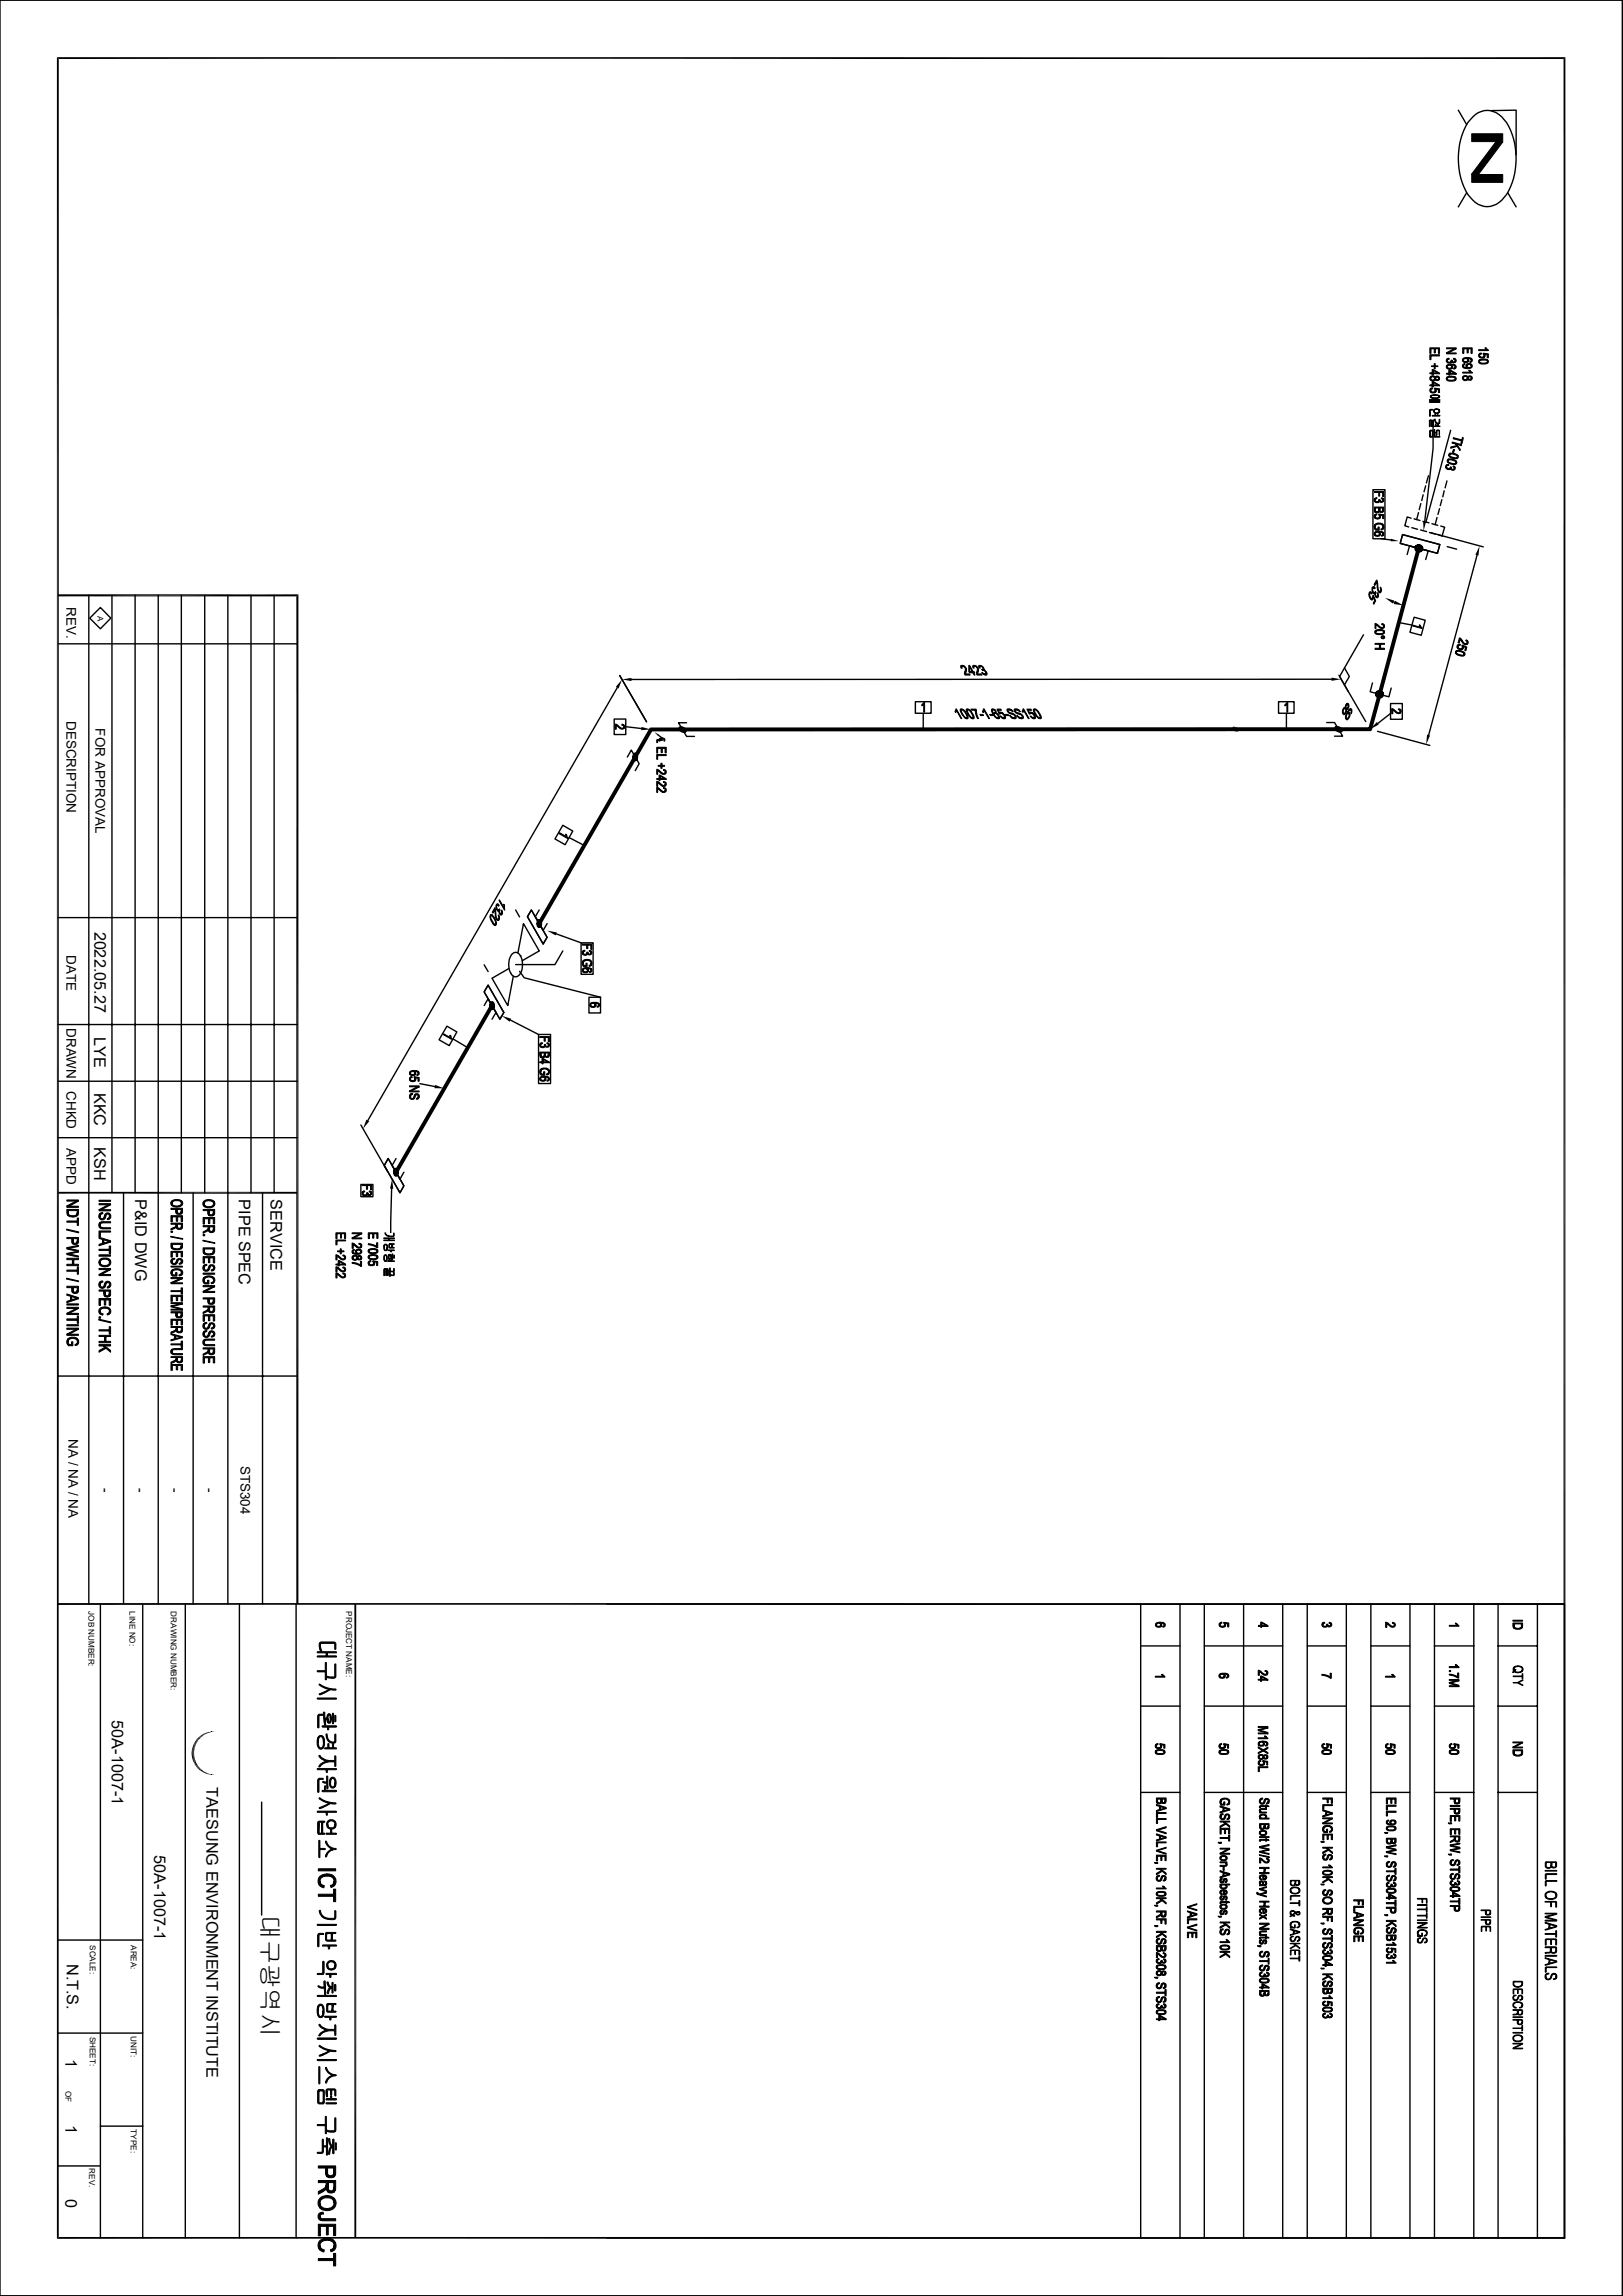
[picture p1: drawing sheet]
<svg xmlns="http://www.w3.org/2000/svg" width="297mm" height="420mm" viewBox="0 0 297 420" stroke-linecap="round" stroke-linejoin="round" font-family="sans-serif">
<defs><g id="words">
<text font-size="4.4" x="47.9" y="350.3" transform="rotate(90 47.9 350.3)">대구광역시</text>
<g font-size="3">
<text x="17.3" y="170.4" transform="rotate(90 17.3 170.4)">2022.05.27</text>
<text x="17.2" y="189.7" transform="rotate(90 17.2 189.7)">LYE</text>
<text x="17.2" y="199.8" transform="rotate(90 17.2 199.8)">KKC</text>
<text x="17.2" y="209.9" transform="rotate(90 17.2 209.9)">KSH</text>
<text x="24.7" y="219.4" transform="rotate(90 24.7 219.4)">P&amp;ID DWG</text>
<text x="43.7" y="219.4" transform="rotate(90 43.7 219.4)">PIPE SPEC</text>
<text x="49.5" y="219.4" transform="rotate(90 49.5 219.4)">SERVICE</text>
<text x="20.5" y="314.7" transform="rotate(90 20.5 314.7)">50A-1007-1</text>
<text x="37.8" y="326.9" transform="rotate(90 37.8 326.9)">TAESUNG ENVIRONMENT INSTITUTE</text>
<text x="28.2" y="339.4" transform="rotate(90 28.2 339.4)">50A-1007-1</text>
<text x="12.2" y="359.2" transform="rotate(90 12.2 359.2)">N.T.S.</text>
<text x="12" y="376.7" transform="rotate(90 12 376.7)">1</text>
<text x="12" y="388.8" transform="rotate(90 12 388.8)">1</text>
<text x="12" y="402.2" transform="rotate(90 12 402.2)">0</text>
</g>
<g font-size="2.5">
<text x="12.1" y="111" transform="rotate(90 12.1 111)">REV.</text>
<text x="12.1" y="131.9" transform="rotate(90 12.1 131.9)">DESCRIPTION</text>
<text x="17.5" y="133.2" transform="rotate(90 17.5 133.2)">FOR APPROVAL</text>
<text x="12.1" y="174.7" transform="rotate(90 12.1 174.7)">DATE</text>
<text x="12.1" y="188" transform="rotate(90 12.1 188)">DRAWN</text>
<text x="12.1" y="199.6" transform="rotate(90 12.1 199.6)">CHKD</text>
<text x="12.1" y="210" transform="rotate(90 12.1 210)">APPD</text>
<text x="12.5" y="263.2" transform="rotate(90 12.5 263.2)">NA / NA / NA</text>
<text x="44" y="268.1" transform="rotate(90 44 268.1)">STS304</text>
<text x="18.5" y="272.2" transform="rotate(90 18.5 272.2)">-</text>
<text x="24.9" y="272.2" transform="rotate(90 24.9 272.2)">-</text>
<text x="31.2" y="272.2" transform="rotate(90 31.2 272.2)">-</text>
<text x="37.6" y="272.2" transform="rotate(90 37.6 272.2)">-</text>
</g>
<g font-size="1.5">
<text x="17.8" y="112.7" transform="rotate(90 17.8 112.7)">A</text>
<text x="16.2" y="294.7" transform="rotate(90 16.2 294.7)">JOB NUMBER:</text>
<text x="23.7" y="294.7" transform="rotate(90 23.7 294.7)">LINE NO:</text>
<text x="31.2" y="294.7" transform="rotate(90 31.2 294.7)">DRAWING NUMBER:</text>
<text x="63.4" y="294.7" transform="rotate(90 63.4 294.7)">PROJECT NAME:</text>
<text x="16.5" y="355.8" transform="rotate(90 16.5 355.8)">SCALE:</text>
<text x="24" y="355.8" transform="rotate(90 24 355.8)">AREA:</text>
<text x="16.5" y="372.5" transform="rotate(90 16.5 372.5)">SHEET:</text>
<text x="24" y="372.5" transform="rotate(90 24 372.5)">UNIT:</text>
<text x="12" y="382.5" transform="rotate(90 12 382.5)">OF</text>
<text x="24" y="389.5" transform="rotate(90 24 389.5)">TYPE:</text>
<text x="16.3" y="396.6" transform="rotate(90 16.3 396.6)">REV.</text>
</g>
</g></defs>
<path d="M10.4 10.6h276.1M10.6 10.5v399M286.3 10.5v399M10.7 218.2h43.7M10.6 293.4h275.7M65 293.4v116M10.4 409.4h276.1" fill="none" stroke="#000" stroke-width=".34"/>
<g fill="none" stroke="#000" stroke-width=".25">
<path d="M0 0h296.9v419.9h-296.9zM266.9 20.2l1.5 2.6M268.4 35.3l-1.5 2.5M269.5 21.4a3.6 3.6 0 0 1 5.8 .5 12.5 12.5 0 0 1 1.7 10.7 6.8 6.8 0 0 1-3.7 5 3.7 3.7 0 0 1-4.2-1.5 12.5 12.5 0 0 1-1.8-10.7l.3-.8a7.8 7.8 0 0 1 1.9-3.2zM272.2 29h.1M272.9 20.2h4.6v8.1M275.9 35.3l1.6 2.5M256.7 97.8l6.8 1.8-.4 1.6-6.9-1.8zM258.2 94.8l-.7-.2-.4 1.6 .7 .2M258.4 96.5l1 .3M258.8 94.9l1 .3M259.6 93.8l-.4 1.2"/>
<path d="M260 96.9l1.1 .3M260 92.1l-.3 1.1M260.4 95.4l1.1 .2M260.4 90.5l-.2 1.1M260.9 88.9l-.3 1.1M261.4 87l-.4 1.3M261.6 97.4l1.1 .3M262 95.8l1.1 .3M263 94.7l-.4 1.3M263.4 93l-.3 1.1M263.7 96.2l.7 .2-.5 1.6-.7-.2M263.9 91.4l-.3 1.1"/>
<path d="M264.3 89.8l-.3 1.1M264.8 88l-.3 1.2M10.6 117.8h43.8M16.3 108.9v184.5M16.4 113.1l2-2 1.9 2-1.9 1.9zM20.5 108.9v109.3M24.7 108.9v109.3M29 108.9v184.5M33.2 108.9v109.3M37.5 108.9v109.3M41.7 108.9v184.5M45.9 108.9v109.3"/>
<path d="M50.2 108.9v109.3M249.5 116.1l-4.3 7.6 1.5 2.8M255 110.1l.2 .1M246 122.2l.9 1.5-.9 1.6M10.6 167.9h43.8M97.2 166.5l2.9 4.9-.7 1.3-2.9-5zM103 173.9l-1.4 2.5h-7.2M10.6 197.8h43.8M10.6 187.4h43.8M89.3 180.2l2.9 5-.7 1.2-2.9-5zM10.6 208.1h43.8M22.6 218.2v75.2"/>
<path d="M35.3 218.2v75.2M48 218.2v75.2M71 211.9l2.9 5-.7 1.3-2.9-5zM10.6 251.7h43.8M18.4 293.4v116M26.1 293.4v116M33.9 293.4v116M43.8 293.4v116M54.2 293.4v116M111 293.4h175.3v116h-175.3M208.7 293.4v116M215.9 293.4v116"/>
<path d="M220.4 293.4v116M227.6 293.4v116M234.7 293.4v116M239.2 293.4v116M246.4 293.4v116M250.9 293.4v116M258 293.4v116M262.5 293.4v116M269.7 293.4v116M274.2 293.4v116M281.3 293.4v116M208.7 301.1h7.2"/>
<path d="M208.7 312.1h7.2M220.4 301.1h14.3M220.4 312.1h14.3M239.2 301.1h7.2M239.2 312.1h7.2M250.9 301.1h7.1M250.9 312.1h7.1M262.5 301.1h7.2M262.5 312.1h7.2M274.2 301.1h7.1M274.2 312.1h7.1M208.7 327.9h7.2"/>
<path d="M220.4 327.9h14.3M239.2 327.9h7.2M250.9 327.9h7.1M262.5 327.9h7.2M274.2 327.9h7.1M10.6 354.9h15.5M10.6 371.9h15.5M10.6 396.2h7.8M18.4 388.9h7.7"/>
</g>
<path d="M10.6 108.9h44M54.4 108.7v184.7" fill="none" stroke="#000" stroke-width=".38"/>
<g fill="#000">
<path d="M253.4 109.3l1.7 .6-.2 .5zM255.3 109.9l1.5 .8-1.7-.2zM35.1 320v1.4zM35.6 318.7l-.1 1.6v-1.4zM35.6 318.7l-.1 1.6zM35.7 318.6l-.1 1zM35.9 318.3l-.2 1.2v-.9zM35.9 318.3v.6l-.2 .6zM36.1 318l-.2 .9v-.6zM36.1 318v.6l-.2 .3zM36.1 318l.2-.1-.2 .7zM36.3 317.9v.4l-.2 .3z"/>
<path d="M36.3 317.9l.4-.4-.4 .8zM36.7 317.5v.4l-.4 .4zM36.7 317.5h.1l-.1 .4zM36.8 317.5l-.1 .4zM36.8 317.5l.5-.4-.5 .7zM37.3 317.1v.3l-.5 .4zM37.3 317.1v.3zM37.3 317.1l.7-.2-.7 .4zM37.3 317.3l.7-.4v.1zM38 316.9v.1zM38 316.9l.7-.2-.7 .3zM38 317l.7-.3z"/>
<path d="M38.7 316.7h.8zM35.5 321.1l.1 .7-.1 .7zM35.6 321.8v.9l-.1-.2zM35.6 321.8v.9zM35.7 321.9v.9zM35.7 321.9l.2 .6-.2 .3zM35.9 322.5v.6l-.2-.3zM35.9 322.5l.2 .3-.2 .3zM36.1 322.8v.6l-.2-.3zM36.1 322.8l.2 .3-.2 .3zM36.3 323.1v.5l-.2-.2zM36.3 323.1l.4 .4-.4 .1z"/>
<path d="M36.3 323.6l.4-.1v.4zM36.7 323.5l.1 .1-.1 .3zM36.8 323.6v.3h-.1zM36.8 323.6l.5 .4-.5-.1zM36.8 323.9l.5 .1v.3zM37.3 324v.3zM37.3 324.1v.2zM37.3 324.1l.7 .3-.7-.1zM37.3 324.3l.7 .1v.1zM38 324.4v.1zM38 324.4l.7 .2-.7-.1zM38 324.5l.7 .2z"/>
<path d="M38.7 324.6l.8 .1z"/>
</g>
<g fill="none" stroke="#000" stroke-width=".18">
<path d="M256.7 97.8h.1M257.1 96h.1M263.5 99.6h.1M263.9 98h.1M90 178.9h.1M95.7 169.1h.1M96.5 167.7h.1M98.7 173.9h.1M99.4 172.7h.1M89.3 180.2h.1M92.2 185.2h.1M93 183.8h.1"/>
<path d="M35.4 318.9v3.6"/>
</g>
<path d="M35.2 319.3v2.9" fill="none" stroke="#000" stroke-width=".21"/>
<g fill="#000" stroke="#000" stroke-width=".18">
<path d="M269.3 31.8l5.7 .1v1.5h-5.7z" fill-rule="evenodd"/>
<path d="M269.3 24.5h5.7v1.5l-5.7-.1z" fill-rule="evenodd"/>
<path d="M273.8 25.9l1.2 .1-4.4 5.9-1.3-.1z" fill-rule="evenodd"/>
<path d="M12.2 219.5h2.2v.2h-2.2z" fill-rule="evenodd"/>
<path d="M12.2 220.6l1.7-.9h.5l-1.7 .9z" fill-rule="evenodd"/>
<path d="M18.1 219.5h2.1v.3h-2.1z" fill-rule="evenodd"/>
<path d="M31.4 219.7l.7-.3 .7 .1 .4 .2v.4l-.1-.3-.2-.1h-1.2l-.2 .3v.6l-.3-.4z" fill-rule="evenodd"/>
<path d="M37.3 219.8l.5-.3h.8l.5 .2v.5l-.4-.5h-.9l-.4 .3v.7l-.3-.4v-.3z" fill-rule="evenodd"/>
<path d="M12.2 224.8l2.2 .5v.2l-2.2-.5z" fill-rule="evenodd"/>
<path d="M12.2 233.8l2.2 .5v.1l-2.2-.4z" fill-rule="evenodd"/>
<path d="M12.2 238.5h2.2v.2h-2.2z" fill-rule="evenodd"/>
<path d="M12.5 221.4v.4a.8 .8 0 0 0 1.1 .6 .55 .55 0 0 0 .5-.6v.7l-.6 .1h-.6l-.4-.2z" fill-rule="evenodd"/>
<path d="M13.4 226.6v.4a.38 .38 0 0 0 .4 .4 .38 .38 0 0 0 .3-.4v.6l-.8-.1z" fill-rule="evenodd"/>
<path d="M13.4 235.5v.5a.38 .38 0 0 0 .4 .3 .38 .38 0 0 0 .3-.3v.5h-.7z" fill-rule="evenodd"/>
<path d="M12.2 221.2h2.2l-.1 1-.2 .2v-1h-1.6l-.1 1-.2-.5z" fill-rule="evenodd"/>
<path d="M12.2 223.4h1.9v-.6h.3v1.4h-.3v-.6h-1.9z" fill-rule="evenodd"/>
<path d="M12.2 226.4h2.2v.9l-.3 .2v-.9h-.7l-.1 .9-.2-.3v-.6h-.9z" fill-rule="evenodd"/>
<path d="M12.2 228.2l2.2-.4v.2l-1.5 .3z" fill-rule="evenodd"/>
<path d="M12.2 228.2l2.2 .5v.3l-.3-.1-1.9-.4z" fill-rule="evenodd"/>
<path d="M12.2 229.3l1.9-.4 .3 .1-1.6 .4z" fill-rule="evenodd"/>
<path d="M12.2 229.3l2.2 .4v.3l-2.2-.5z" fill-rule="evenodd"/>
<path d="M12.2 232.3h1.9v-.6h.3v1.4h-.3v-.6h-1.9z" fill-rule="evenodd"/>
<path d="M12.2 235.3h2.2l-.1 1.1-.2 .1v-1h-.7l-.1 1-.2-.3v-.7h-.9z" fill-rule="evenodd"/>
<path d="M12.2 236.7l2.2 .7v.2l-1.3-.4-.2 .6v-.7l-.7-.2z" fill-rule="evenodd"/>
<path d="M12.2 238l.7-.2 .2-.6v.5l1-.3 .3 .2-2.2 .7z" fill-rule="evenodd"/>
<path d="M12.2 220.6h2.2v.3h-2.2z" fill-rule="evenodd"/>
<path d="M12.2 231.3h1.1l.2-.9v.9h.9v.2h-2.2z" fill-rule="evenodd"/>
<path d="M12.2 230.2h2.2v.2h-.9l-.2 .9v-.9h-1.1z" fill-rule="evenodd"/>
<path d="M12.2 239.1h2.2v.3h-2.2z" fill-rule="evenodd"/>
<path d="M12.2 240.2l1.7-.8h.5l-1.7 .8z" fill-rule="evenodd"/>
<path d="M18.1 229.5h2.1v.3h-2.1z" fill-rule="evenodd"/>
<path d="M18.4 221.9l.4-.1v.2l-.3 .2-.2 .3z" fill-rule="evenodd"/>
<path d="M18.3 234.4l.5-.1v.2a.5 .5 0 0 0-.5 .5z" fill-rule="evenodd"/>
<path d="M20 222.5v.5l-.4 .1v-.2l.4-.2z" fill-rule="evenodd"/>
<path d="M19.6 235.4l.3-.1 .1-.3v.5l-.4 .1z" fill-rule="evenodd"/>
<path d="M19.2 236.2v.4a.38 .38 0 0 0 .4 .4 .38 .38 0 0 0 .4-.4v.6h-.7h-.1z" fill-rule="evenodd"/>
<path d="M18.2 230.5l.6-.4 .9 .1 .4 .2-.1 .5-.2-.4-.7-.2a.67 .67 0 0 0-.8 .6v.5l-.2-.4z" fill-rule="evenodd"/>
<path d="M18.2 223.6h.1v.5a.54 .54 0 0 0 .7 .5h1.2v.2l-1.7-.1a.73 .73 0 0 1-.3-1.1z" fill-rule="evenodd"/>
<path d="M18.4 223.6l1.8-.1v.2h-1.2a.49 .49 0 0 0-.7 .4z" fill-rule="evenodd"/>
<path d="M18.1 226.3l2.1 .6v.3l-1.2-.4-.2 .6v-.7l-.7-.2z" fill-rule="evenodd"/>
<path d="M18.1 227.6l.7-.2 .2-.6v.6l.9-.3 .3 .1-2.1 .7z" fill-rule="evenodd"/>
<path d="M18.1 228.5h1.9v-.6h.2v1.4h-.2v-.6h-1.9z" fill-rule="evenodd"/>
<path d="M18.1 236h2.1v1l-.2 .2v-1h-.8v1l-.2-.3v-.7h-.9z" fill-rule="evenodd"/>
<path d="M18.1 237.5h2.1v1.3h-.2v-1h-.7v.9h-.2v-.9h-.7v1h-.3z" fill-rule="evenodd"/>
<path d="M18.1 221.3h2.1v.2h-2.1z" fill-rule="evenodd"/>
<path d="M18.1 220.2h2.1v.2h-2.1z" fill-rule="evenodd"/>
<path d="M18.1 221.3l1.7-.9h.4l-1.6 .9z" fill-rule="evenodd"/>
<path d="M18.1 225.2h2.1v.2h-1.8v.8h-.3z" fill-rule="evenodd"/>
<path d="M18.1 233.1h2.1v.2h-2.1z" fill-rule="evenodd"/>
<path d="M18.1 232h2.1v.2h-2.1z" fill-rule="evenodd"/>
<path d="M18.1 233.1l1.7-.9h.4l-1.6 .9z" fill-rule="evenodd"/>
<path d="M18.2 222h.1v.5a.39 .39 0 0 0 .5 .4 .39 .39 0 0 0 .3-.5 .59 .59 0 0 1 .9-.4 .59 .59 0 0 1 0 1v-.5a.35 .35 0 0 0-.4-.4 .35 .35 0 0 0-.3 .4v.3a.65 .65 0 0 1-1 .2 .65 .65 0 0 1-.1-1z" fill-rule="evenodd"/>
<path d="M18.3 230.9l.1 .3 .3 .2 .8 .1 .5-.3 .1-.8 .2 .4-.1 .6-.4 .2-.5 .1-.8-.1-.2-.2z" fill-rule="evenodd"/>
<path d="M18.3 234.4v.6a.39 .39 0 0 0 .5 .5 .39 .39 0 0 0 .3-.6v-.1a.6 .6 0 0 1 1-.3 .6 .6 0 0 1-.1 1v-.5a.36 .36 0 0 0-.4-.4 .36 .36 0 0 0-.3 .5v.3a.67 .67 0 0 1-1.1 .1 .67 .67 0 0 1 .1-1.1z" fill-rule="evenodd"/>
<path d="M18.2 239.4l.4-.3h.8l.5 .1 .3 .4a.58 .58 0 0 1-.2 .8v-.5a.92 .92 0 0 0-1.4-.5l-.3 .3v.6l-.2-.3z" fill-rule="evenodd"/>
<path d="M31.2 226.1l2.2 .5v.1l-2.2-.4z" fill-rule="evenodd"/>
<path d="M31.3 225.2h.3v.2h-.3z" fill-rule="evenodd"/>
<path d="M31.3 231.6h2.1v.2h-2.1z" fill-rule="evenodd"/>
<path d="M31.5 230.3l.5-.1v.1l-.3 .1-.2 .4z" fill-rule="evenodd"/>
<path d="M31.3 224.7l.8-.3 .1-.2 .1 .3-.3 .2-.7 .3z" fill-rule="evenodd"/>
<path d="M31.4 232.4l.1-.1v.6l.2 .3h.4v-.4h.3v.6h-.8l-.2-.1-.2-.4z" fill-rule="evenodd"/>
<path d="M32.4 221.2v.4a.38 .38 0 0 0 .4 .4 .38 .38 0 0 0 .3-.4v.5h-.6l-.2-.1z" fill-rule="evenodd"/>
<path d="M31.5 227.6v.3a.89 .89 0 0 0 1.4 .4l.2-.1v-.3l.1 .5-.2 .1-1 .1-.4-.1z" fill-rule="evenodd"/>
<path d="M32.8 231.1l.3-.1 .1-.3v.5l-.4 .1z" fill-rule="evenodd"/>
<path d="M32.7 233.2h.3l.2-.4-.1 .5-.3 .1z" fill-rule="evenodd"/>
<path d="M32.5 223.9v.4a.36 .36 0 0 0 .3 .4 .36 .36 0 0 0 .4-.3v.4h-.7z" fill-rule="evenodd"/>
<path d="M31.3 234.6l2.1 .1v.1h-2.1z" fill-rule="evenodd"/>
<path d="M31.3 233.7h2.1v.2h-2.1z" fill-rule="evenodd"/>
<path d="M31.3 234.6l1.6-.7h.5l-1.7 .8z" fill-rule="evenodd"/>
<path d="M31.3 239.5h1.8l.3 .1h-2.1z" fill-rule="evenodd"/>
<path d="M31.3 238.3h2.1v.2h-2.1z" fill-rule="evenodd"/>
<path d="M31.3 221h2.1v.8l-.3 .3v-.9h-.7l-.1 .8-.1-.1-.1-.7h-.8z" fill-rule="evenodd"/>
<path d="M31.3 222.4h2.1v1h-.3v-.8h-.6v.8h-.2v-.8h-.8v.9h-.2z" fill-rule="evenodd"/>
<path d="M31.3 223.7h2.1v1l-.2 .1v-.9h-.7l-.1 .9-.1-.3-.1-.6h-.9z" fill-rule="evenodd"/>
<path d="M31.3 227.4h2.1v.9l-.2 .1-.1-.8h-1.6v.8l-.2-.3z" fill-rule="evenodd"/>
<path d="M31.3 228.9h2.1v1h-.3v-.8h-.6v.8h-.2v-.8h-.8v.9h-.2z" fill-rule="evenodd"/>
<path d="M31.3 236.1h1.8v-.5h.3v1.1h-.3v-.4h-1.8z" fill-rule="evenodd"/>
<path d="M31.3 236.9h2.1v1.1h-.3v-.8h-.6v.7h-.2v-.7h-.8v.8h-.2z" fill-rule="evenodd"/>
<path d="M31.3 238.9l2.1 .5v.2l-2.1-.5z" fill-rule="evenodd"/>
<path d="M31.3 238.9l1.8-.4h.3l-1.7 .5z" fill-rule="evenodd"/>
<path d="M31.5 220.1a1.03 1.03 0 0 0 1.6 .2l.1-.6 .2 .3v.3l-.6 .5-1.1-.1-.2-.1z" fill-rule="evenodd"/>
<path d="M31.4 230.4l.1-.1v.5a.42 .42 0 0 0 .5 .3 .42 .42 0 0 0 .3-.6 .56 .56 0 0 1 .9-.2 .56 .56 0 0 1 0 .9v-.5a.35 .35 0 0 0-.4-.3 .35 .35 0 0 0-.3 .4v.2a.63 .63 0 0 1-.9 .3 .63 .63 0 0 1-.2-.9z" fill-rule="evenodd"/>
<path d="M31.5 232.3l.6-.2h.7l.4 .2 .2 .4v.3l-.2 .3v-.5a.92 .92 0 0 0-1.4-.4l-.2 .1-.1 .3z" fill-rule="evenodd"/>
<path d="M37.1 226.9l2.2 .4v.2l-2.2-.5z" fill-rule="evenodd"/>
<path d="M37.2 225.8h.3v.3h-.3z" fill-rule="evenodd"/>
<path d="M37.2 232.9h2.1v.2h-2.1z" fill-rule="evenodd"/>
<path d="M37.4 231.4l.4-.1v.2l-.3 .1-.1 .3z" fill-rule="evenodd"/>
<path d="M37.2 225.3l.8-.4 .1-.2v.3l-.2 .2-.7 .4z" fill-rule="evenodd"/>
<path d="M37.2 240l.8-.4 .1-.2v.3l-.2 .2-.7 .4z" fill-rule="evenodd"/>
<path d="M37.3 233.7l.1 .6 .2 .4h.4v-.5h.2v.7h-.7l-.2-.2-.2-.7z" fill-rule="evenodd"/>
<path d="M38.3 221.4v.4a.38 .38 0 0 0 .4 .4 .38 .38 0 0 0 .3-.4v.6h-.7z" fill-rule="evenodd"/>
<path d="M38.3 237.6v.4a.38 .38 0 0 0 .4 .4 .38 .38 0 0 0 .3-.4v.5h-.7z" fill-rule="evenodd"/>
<path d="M38.4 224.4v.4a.34 .34 0 0 0 .2 .5 .34 .34 0 0 0 .4-.4v.5h-.6z" fill-rule="evenodd"/>
<path d="M37.4 228.5v.3a.83 .83 0 0 0 1.3 .5l.2-.1 .1-.4 .1 .6-.4 .1-.8 .1-.5-.2z" fill-rule="evenodd"/>
<path d="M38.7 232.3l.2-.1 .2-.3-.1 .5-.3 .1z" fill-rule="evenodd"/>
<path d="M38.6 234.7l.4-.3 .1-.2-.1 .5-.3 .1z" fill-rule="evenodd"/>
<path d="M37.2 236.2h2.1v.2h-2.1z" fill-rule="evenodd"/>
<path d="M37.2 235.2h2.1v.2h-2.1z" fill-rule="evenodd"/>
<path d="M37.2 236.2l1.6-.8h.5l-1.7 .8z" fill-rule="evenodd"/>
<path d="M37.2 221.2h2.1l-.1 1-.2 .1v-.9h-.7l-.1 .9-.2-.3v-.6h-.8z" fill-rule="evenodd"/>
<path d="M37.2 222.7h2.1v1.2h-.3v-1h-.6v.9h-.3v-.9h-.7v1h-.2z" fill-rule="evenodd"/>
<path d="M37.2 224.2h2.1l-.1 1-.1 .1-.1-.9h-.6l-.1 .9-.2-.9h-.9z" fill-rule="evenodd"/>
<path d="M37.2 228.3h2.1l-.1 .9-.1 .2-.1-.9h-1.6v.9l-.2-.3z" fill-rule="evenodd"/>
<path d="M37.2 229.9h2.1v1.1h-.3v-.9h-.6v.9h-.3v-.9h-.7v1h-.2z" fill-rule="evenodd"/>
<path d="M37.2 237.4h2.1l-.1 .9-.2 .2v-.9h-.7l-.1 .9-.2-.3v-.6h-.8z" fill-rule="evenodd"/>
<path d="M37.2 238.9h2.1l-.1 1-.1 .1-.1-.9h-.6l-.1 .9-.2-.9h-.9z" fill-rule="evenodd"/>
<path d="M37.4 220.2v.2l.4 .3h.8a.5 .5 0 0 0 .5-.5v-.5l.2 .4v.2a1.16 1.16 0 0 1-1.7 .5l-.2-.1z" fill-rule="evenodd"/>
<path d="M37.3 231.5l.1-.1v.5a.39 .39 0 0 0 .4 .4 .39 .39 0 0 0 .3-.5 .58 .58 0 0 1 .9-.4 .58 .58 0 0 1 .1 1v-.5a.35 .35 0 0 0-.4-.4 .35 .35 0 0 0-.3 .5 .63 .63 0 0 1-.9 .5 .63 .63 0 0 1-.2-1z" fill-rule="evenodd"/>
<path d="M37.4 233.6l.6-.2 .8 .1 .4 .3 .1 .3-.2 .6v-.6a.89 .89 0 0 0-1.4-.4l-.2 .1-.1 .4z" fill-rule="evenodd"/>
<path d="M12.2 242.3h2.2v.2h-2.2z" fill-rule="evenodd"/>
<path d="M12.4 245v-.1v.5l.3 .6h.4v-.6h.2v.8l-.8-.1-.3-.7z" fill-rule="evenodd"/>
<path d="M14.2 245.4v.6l-.4 .1-.1-.1 .4-.2z" fill-rule="evenodd"/>
<path d="M12.2 241.3h1.9v-.6h.3v1.4h-.3v-.6h-1.9z" fill-rule="evenodd"/>
<path d="M12.2 240.2h2.2v.3h-2.2z" fill-rule="evenodd"/>
<path d="M12.2 244.1h2.2v.2h-2.2z" fill-rule="evenodd"/>
<path d="M12.2 243h2.2v.2h-2.2z" fill-rule="evenodd"/>
<path d="M12.2 244.1l1.7-.9h.5l-1.7 .9z" fill-rule="evenodd"/>
<path d="M12.4 244.9l.4-.3h1l.4 .3 .2 .3v.5l-.2 .3v-.6a.96 .96 0 0 0-1.6-.3l-.2 .3z" fill-rule="evenodd"/>
<path d="M18.1 241.3l2.2 .5v.2l-2.2-.5z" fill-rule="evenodd"/>
<path d="M18.1 240.9h.3v.2h-.3z" fill-rule="evenodd"/>
<path d="M18.3 239.9l.2 .3 .4 .1-.1 .3-.5-.3z" fill-rule="evenodd"/>
<path d="M18.1 247.1l1.1-.6 .2 .1-1.3 .8z" fill-rule="evenodd"/>
<path d="M20 239.9v.5l-.4 .1v-.2l.4-.2z" fill-rule="evenodd"/>
<path d="M18.1 243.2h1.9v-.5h.2v1.4h-.2v-.6h-1.9z" fill-rule="evenodd"/>
<path d="M18.1 245.4h1l.3-.9v.9h.8v.2h-2.1z" fill-rule="evenodd"/>
<path d="M18.1 244.3h2.1v.2h-.8l-.3 .9v-.9h-1z" fill-rule="evenodd"/>
<path d="M18.8 246.2h.4l1 .8v.4z" fill-rule="evenodd"/>
<path d="M18.1 246h2.1v.2h-2.1z" fill-rule="evenodd"/>
<path d="M31.3 243.7l.8-.4 .1-.2 .1 .3-.3 .2-.7 .3z" fill-rule="evenodd"/>
<path d="M31.3 249.2l.8-.4 .1-.3v.5l-.9 .4z" fill-rule="evenodd"/>
<path d="M32.4 240.2v.3a.38 .38 0 0 0 .4 .4 .38 .38 0 0 0 .3-.4v.5h-.7z" fill-rule="evenodd"/>
<path d="M32.5 242.8v.4a.36 .36 0 0 0 .3 .4 .36 .36 0 0 0 .4-.3v.5h-.7z" fill-rule="evenodd"/>
<path d="M32.5 248.3v.5a.36 .36 0 0 0 .3 .3 .36 .36 0 0 0 .4-.3v.4h-.7z" fill-rule="evenodd"/>
<path d="M31.3 239.9h2.1v.8l-.3 .3v-.8h-.7l-.1 .8-.1-.2-.1-.6h-.8z" fill-rule="evenodd"/>
<path d="M31.3 241.3h2.1v1.1h-.3v-.9h-.6v.8h-.2v-.8h-.8v.9h-.2z" fill-rule="evenodd"/>
<path d="M31.3 242.7h2.1v.9l-.2 .1v-.9h-.7l-.1 .9-.1-.2-.1-.7h-.9z" fill-rule="evenodd"/>
<path d="M31.3 244l2.1 .5v.2l-1.2-.4-.3 .6v-.6l-.6-.2z" fill-rule="evenodd"/>
<path d="M31.3 245.1l.6-.2 .3-.6v.6l.9-.3 .3 .1-2.1 .6z" fill-rule="evenodd"/>
<path d="M31.3 245.8h1.8v-.5h.3v1.2h-.3v-.5h-1.8z" fill-rule="evenodd"/>
<path d="M31.3 246.9l.2-.1v.4a.45 .45 0 0 0 .7 .4h1.2v.2h-1.7a.57 .57 0 0 1-.4-.9z" fill-rule="evenodd"/>
<path d="M31.5 246.8l1.9-.1v.2h-1.2a.5 .5 0 0 0-.7 .3z" fill-rule="evenodd"/>
<path d="M31.3 248.2h2.1v.9l-.2 .1v-.9h-.7v.9l-.2-.2-.1-.7h-.9z" fill-rule="evenodd"/>
<path d="M31.3 249.6h2.1v1.1h-.3v-.9h-.6v.8h-.2v-.8h-.8v.9h-.2z" fill-rule="evenodd"/>
<path d="M37.4 242l.4-.1v.2l-.3 .2-.1 .3z" fill-rule="evenodd"/>
<path d="M37.4 243.5l.4-.1v.2l-.3 .2-.1 .3z" fill-rule="evenodd"/>
<path d="M37.2 247.7l.8-.5 .1-.2v.4l-.2 .2-.7 .3z" fill-rule="evenodd"/>
<path d="M38.4 239.1v.5a.34 .34 0 0 0 .3 .4 .34 .34 0 0 0 .3-.4v.5h-.6z" fill-rule="evenodd"/>
<path d="M38.7 242.9h.2l.2-.4-.1 .5-.3 .1z" fill-rule="evenodd"/>
<path d="M38.7 244.4l.2-.1 .2-.3-.1 .5-.3 .1z" fill-rule="evenodd"/>
<path d="M38.4 246.8v.4a.34 .34 0 0 0 .2 .4 .34 .34 0 0 0 .4-.3v.5l-.6-.1z" fill-rule="evenodd"/>
<path d="M37.2 240.5h2.1v1.1h-.3v-.9h-.6v.9h-.3v-.9h-.7v1h-.2z" fill-rule="evenodd"/>
<path d="M37.2 245.2l.2-.1v.4a.46 .46 0 0 0 .7 .5h1.2v.2h-1.5a.64 .64 0 0 1-.6-.3 .64 .64 0 0 1 0-.7z" fill-rule="evenodd"/>
<path d="M37.4 245l1.9-.1v.3h-1.2a.49 .49 0 0 0-.7 .3z" fill-rule="evenodd"/>
<path d="M37.2 246.5h2.1l-.1 1.1-.1 .1-.1-.9h-.6l-.1 .9-.2-.9h-.9z" fill-rule="evenodd"/>
<path d="M37.2 248.2h2.1v1.1h-.3v-.9h-.6v.8h-.3v-.8h-.7v.9h-.2z" fill-rule="evenodd"/>
<path d="M37.3 242.1l.1-.1v.6a.39 .39 0 0 0 .4 .3 .39 .39 0 0 0 .3-.5 .58 .58 0 0 1 .9-.4 .58 .58 0 0 1 .1 1v-.5a.35 .35 0 0 0-.4-.4 .35 .35 0 0 0-.3 .5l-.1 .3a.62 .62 0 0 1-.9 .2 .62 .62 0 0 1-.1-1z" fill-rule="evenodd"/>
<path d="M37.3 243.6l.1-.1v.6a.39 .39 0 0 0 .4 .3 .39 .39 0 0 0 .3-.5 .58 .58 0 0 1 .9-.4 .58 .58 0 0 1 .1 1v-.5a.35 .35 0 0 0-.4-.4 .35 .35 0 0 0-.3 .5l-.1 .2a.62 .62 0 0 1-.9 .2 .62 .62 0 0 1-.1-.9z" fill-rule="evenodd"/>
<path d="M211.6 297.2a.45 .45 0 0 0 .4 .3 .45 .45 0 0 0 .4-.3l.1 .4-.5 .1-.4-.1z" fill-rule="evenodd"/>
<path d="M212.4 296.9a.39 .39 0 0 1 .1 .7z" fill-rule="evenodd"/>
<path d="M211.5 296.9l.4-.1h.8l.4 .1v.3l-.1-.1a.46 .46 0 0 0-.7 0 .45 .45 0 0 0-.7 .1v.4l-.1-.2z" fill-rule="evenodd"/>
<path d="M213.1 296.9l.1 .2a.39 .39 0 0 1 0 .4 .39 .39 0 0 1-.4 .1v-.1l.3-.2z" fill-rule="evenodd"/>
<path d="M223.2 296.9l.4-.2v.2l-.3 .2v.4l-.2-.2z" fill-rule="evenodd"/>
<path d="M223.3 297.2a.46 .46 0 0 0 .4 .3 .46 .46 0 0 0 .4-.3v.4l-.4 .1-.4-.2z" fill-rule="evenodd"/>
<path d="M224.2 297l.1 .4-.1 .1z" fill-rule="evenodd"/>
<path d="M223.9 296.8l1 .1v.7h-.2v-.5l-.5-.1-.1 .6z" fill-rule="evenodd"/>
<path d="M230.9 296.9v.4h.8l.3 .2h-1.1z" fill-rule="evenodd"/>
<path d="M230.7 296.7l1.3 .6v.2l-1.1-.6v.8h-.2v-.2h-.4v-.2h.4z" fill-rule="evenodd"/>
<path d="M242.1 296.8h.3v.1l-.2 .1-.1 .2z" fill-rule="evenodd"/>
<path d="M242 296.9l.1-.1v.4a.35 .35 0 0 0 .3 .3 .35 .35 0 0 0 .4-.3v.4h-.3a.48 .48 0 0 1-.5-.2 .48 .48 0 0 1 0-.5z" fill-rule="evenodd"/>
<path d="M242.8 297.1h.2v.4l-.1-.1-.1 .2z" fill-rule="evenodd"/>
<path d="M243.2 296.8h.3v.4l-.3-.3z" fill-rule="evenodd"/>
<path d="M243 297.1a.3 .3 0 0 0 .2 .3 .3 .3 0 0 0 .3-.2v-.3a.42 .42 0 0 1 0 .6 .42 .42 0 0 1-.5 0z" fill-rule="evenodd"/>
<path d="M253.6 296.7l.8 .6a.43 .43 0 0 0 .8-.1v.4l-.4 .1-.3-.1-.7-.6v.7h-.2z" fill-rule="evenodd"/>
<path d="M254.8 296.8h.1a.43 .43 0 0 1 .4 .3 .43 .43 0 0 1-.1 .5l-.1-.5-.3-.2z" fill-rule="evenodd"/>
<path d="M266.3 296.9l.3 .1v.3z" fill-rule="evenodd"/>
<path d="M265.2 297.3h1.4v-.2l.4 .4h-1.8z" fill-rule="evenodd"/>
<path d="M276.9 296.4h1.7v.1h-1.7z" fill-rule="evenodd"/>
<path d="M277.1 297.1v.2a.74 .74 0 0 0 1.2 .4l.1-.4 .1 .6h-.2l-.9 .1-.3-.1z" fill-rule="evenodd"/>
<path d="M276.9 296.9h1.7v.8l-.1 .2-.1-.8h-1.3v.8l-.2-.4z" fill-rule="evenodd"/>
<path d="M58.6 300.8l.1 .6 .2 .5-.1 .1h-.2z" fill-rule="evenodd"/>
<path d="M58.3 313.6h.8v.2h-.7l-.1 2.3-.2-.1v-2.1z" fill-rule="evenodd"/>
<path d="M58.3 317.6l.5-.1 .3 .2 .1 1a.68 .68 0 0 0-.7-1l-.2 .4v.6z" fill-rule="evenodd"/>
<path d="M58.3 317.8v.9a.88 .88 0 0 0 .5 1l.3-.4 .1-1.5 .2 .5v.6a.79 .79 0 0 1-.2 .8 .79 .79 0 0 1-.8 .2l-.4-.8v-.8z" fill-rule="evenodd"/>
<path d="M59.5 314.5l.1 .8-.1 .3z" fill-rule="evenodd"/>
<path d="M58.4 309.8l1.8-.8v.2l-.1 .1-1.3 .6a.21 .21 0 0 1-.2 .1 .21 .21 0 0 1-.2-.2z" fill-rule="evenodd"/>
<path d="M59.2 313.2a.45 .45 0 0 1 .2 .7v.4h.4a.52 .52 0 0 1 .6-.7l.1 .8-.1-.4a.19 .19 0 0 0-.1-.2 .19 .19 0 0 0-.2 .1l-.1 1.2-.2-.6h-.3l-.1 1.1-.2-1.2z" fill-rule="evenodd"/>
<path d="M60.5 313.6l.1 .4a1.15 1.15 0 0 1-.3 1.2l-.3-.1v-.7v.3a.19 .19 0 0 0 .1 .2 .19 .19 0 0 0 .3-.1z" fill-rule="evenodd"/>
<path d="M60.9 313.4l.1 .1v1.8h-.1z" fill-rule="evenodd"/>
<path d="M58.5 300.4h2.8l.2 .3v.9l-.2 .1-.1-1.1h-2.5l-.1 1.3-.2-.6v-.6z" fill-rule="evenodd"/>
<path d="M58.1 305.6h1.4v-1.4l.2-.1v2.5l.6 .1h.8h.2v-2.3h.2v2.3l-.2 .3h-1.1l-.5-.2-.1 .5-.1-.1v-1.4h-1.4z" fill-rule="evenodd"/>
<path d="M61.3 313.8l.2 .1v1l-.2 .1z" fill-rule="evenodd"/>
<path d="M59.6 317.2h.2l.1 .1a1.1 1.1 0 0 0 1.4 1.3v-1.3l.1-.1 .1 1.4a.42 .42 0 0 1-.6 .3 1.39 1.39 0 0 1-1.3-1.7z" fill-rule="evenodd"/>
<path d="M58.4 308.1l1.2 .6 1.4 .2a.22 .22 0 0 1 .3 0 .22 .22 0 0 1 .1 .3l-.9-.1-.3 .1v-.2l-1.4-.5-.4-.3z" fill-rule="evenodd"/>
<path d="M58.1 302.9h1.6l.2-.6v.6h1.6l.1 .1-3.5 .1z" fill-rule="evenodd"/>
<path d="M58.1 302.1h3.4l.1 .2h-1.7l-.2 .6v-.6h-1.6z" fill-rule="evenodd"/>
<path d="M58.1 310.6h3.4l.1 .1-3.4 .1z" fill-rule="evenodd"/>
<path d="M59 315.7h2.5l.1 .1-1.4 .1v.5h-.2l-.1-.5h-.8z" fill-rule="evenodd"/>
<path d="M60 318.9l.2 .1v.7h.6v-.7l.2-.1v.8h.5l.1 .2h-2.2l.1-.2h.5z" fill-rule="evenodd"/>
<path d="M211.5 319.1l.4-.2v.2l-.3 .1v.5l-.2-.2z" fill-rule="evenodd"/>
<path d="M211.6 319.4a.43 .43 0 0 0 .4 .3 .43 .43 0 0 0 .4-.3l.1 .3-.3 .2-.6-.2z" fill-rule="evenodd"/>
<path d="M212.5 319.2l.1 .4-.1 .1z" fill-rule="evenodd"/>
<path d="M212.6 306.3h.2v.3z" fill-rule="evenodd"/>
<path d="M211.4 306.6h1.4v-.2l.4 .4h-1.8z" fill-rule="evenodd"/>
<path d="M212.3 318.9l.9 .2v.7h-.2v-.6h-.5v.5z" fill-rule="evenodd"/>
<path d="M223.2 319.1l.4-.2v.2l-.4 .3v.3l-.1-.2z" fill-rule="evenodd"/>
<path d="M223.2 306.5a.42 .42 0 0 0 .4 .3 .42 .42 0 0 0 .4-.3l.1 .4-.3 .1-.5-.1z" fill-rule="evenodd"/>
<path d="M223.2 319.4a.43 .43 0 0 0 .4 .3 .43 .43 0 0 0 .5-.3v.3l-.2 .2-.7-.2z" fill-rule="evenodd"/>
<path d="M224 306.2a.35 .35 0 0 1 .2 .3 .35 .35 0 0 1-.1 .4z" fill-rule="evenodd"/>
<path d="M224.2 319.2l.1 .2-.1 .3z" fill-rule="evenodd"/>
<path d="M223.1 306.3l.5-.2h.7l.4 .1v.4l-.1-.2-.3-.2h-.3v.2l-.1-.1h-.5l-.2 .2v.4l-.1-.3z" fill-rule="evenodd"/>
<path d="M223.9 318.9l.9 .2v.7h-.2v-.6h-.4l-.1 .5z" fill-rule="evenodd"/>
<path d="M224.7 306.2a.4 .4 0 0 1 .2 .5 .4 .4 0 0 1-.5 .3v-.2l.3-.2z" fill-rule="evenodd"/>
<path d="M230.4 319a.45 .45 0 0 0 .4 .2 .45 .45 0 0 0 .4-.2l.1 .3-.2 .1h-.6z" fill-rule="evenodd"/>
<path d="M231.2 318.7a.39 .39 0 0 1 .1 .6z" fill-rule="evenodd"/>
<path d="M231.4 317.5h.2v.4z" fill-rule="evenodd"/>
<path d="M230.3 305.5l.4 .1 .5 .5a.37 .37 0 0 0 .4 .2 .37 .37 0 0 0 .3-.3v.4l-.5 .1-.9-.8v.8h-.2z" fill-rule="evenodd"/>
<path d="M230.3 318.7l.9-.2 .6 .1 .1 .4-.1-.1a.46 .46 0 0 0-.7-.1 .45 .45 0 0 0-.7 .2v.3l-.1-.1z" fill-rule="evenodd"/>
<path d="M230.9 306.7v.5h.7l.4 .1h-1.1z" fill-rule="evenodd"/>
<path d="M230.3 317h1.4l.3 .2h-1.7z" fill-rule="evenodd"/>
<path d="M230.3 315.8h1.7v.3l-1.7-.1z" fill-rule="evenodd"/>
<path d="M231.5 305.6a.46 .46 0 0 1 .5 .2 .46 .46 0 0 1-.1 .6l-.1-.5-.3-.2z" fill-rule="evenodd"/>
<path d="M230.7 306.6l1.3 .6v.1l-1.1-.6v.9h-.2v-.3h-.4v-.1h.4z" fill-rule="evenodd"/>
<path d="M230.3 316.4l1.7 .5v.3l-1.7-.6z" fill-rule="evenodd"/>
<path d="M230.3 316.4l1.5-.4 .2 .1-1.3 .4z" fill-rule="evenodd"/>
<path d="M230.3 317.9h1.3v-.3l.4 .5h-1.7z" fill-rule="evenodd"/>
<path d="M231.9 318.7a.39 .39 0 0 1 .1 .4 .39 .39 0 0 1-.4 .3v-.2l.3-.1z" fill-rule="evenodd"/>
<path d="M230.3 320.6l1.7-1v.2l-1.7 1z" fill-rule="evenodd"/>
<path d="M242 319.1l.4-.2v.2l-.3 .1v.5a.46 .46 0 0 1-.1-.6z" fill-rule="evenodd"/>
<path d="M242.1 319.4a.43 .43 0 0 0 .4 .3 .43 .43 0 0 0 .4-.3v.3l-.2 .2-.6-.2z" fill-rule="evenodd"/>
<path d="M243 319.2l.1 .1-.1 .4z" fill-rule="evenodd"/>
<path d="M241.9 306.3l.8 .1 .7 .3v-.6h.2v.9l-.9-.4-.8-.1z" fill-rule="evenodd"/>
<path d="M242.7 318.9l1 .2v.7h-.2v-.6h-.5l-.1 .5z" fill-rule="evenodd"/>
<path d="M253.7 319.1l.3-.2v.2l-.3 .3v.3l-.2-.2z" fill-rule="evenodd"/>
<path d="M253.7 319.4a.43 .43 0 0 0 .4 .3 .43 .43 0 0 0 .5-.3v.3l-.3 .2-.6-.2z" fill-rule="evenodd"/>
<path d="M254.6 319.2l.1 .4-.1 .1z" fill-rule="evenodd"/>
<path d="M254.7 306.3l.3 .1-.1 .2z" fill-rule="evenodd"/>
<path d="M253.5 306.6h1.4l.1-.2 .3 .4h-1.8z" fill-rule="evenodd"/>
<path d="M254.4 318.9l.9 .2v.7h-.2v-.6h-.5v.5z" fill-rule="evenodd"/>
<path d="M265.2 305.6h.3v.2h-.3z" fill-rule="evenodd"/>
<path d="M265.3 319.1l.4-.2v.2l-.3 .1v.5a.46 .46 0 0 1-.1-.6z" fill-rule="evenodd"/>
<path d="M265.4 319.4a.43 .43 0 0 0 .4 .3 .43 .43 0 0 0 .4-.3v.3l-.2 .2-.6-.2z" fill-rule="evenodd"/>
<path d="M266.3 319.2l.1 .1-.1 .4z" fill-rule="evenodd"/>
<path d="M266.3 304.5l.3 .1v.2z" fill-rule="evenodd"/>
<path d="M265.2 306.2l.8 .2 .7 .3v-.7h.3v1l-.9-.4-.9-.2z" fill-rule="evenodd"/>
<path d="M265.2 304.8h1.4v-.2l.4 .5h-1.8z" fill-rule="evenodd"/>
<path d="M265.2 307.8l1.8 .5v.2l-1.8-.6z" fill-rule="evenodd"/>
<path d="M265.2 307.8l1.5-.4 .3 .1-1.5 .4z" fill-rule="evenodd"/>
<path d="M266.1 318.9l.9 .2v.7h-.2v-.6h-.5l-.1 .5z" fill-rule="evenodd"/>
<path d="M265.2 308.4h1.5l.3 .1h-1.8z" fill-rule="evenodd"/>
<path d="M265.2 307.2h1.8v.3l-1.8-.1z" fill-rule="evenodd"/>
<path d="M276.9 305.1l.1-.1v.7z" fill-rule="evenodd"/>
<path d="M277 305l.1 .6 .2-.2 .1 .1-.2 .3-.4 .1 .2-.2z" fill-rule="evenodd"/>
<path d="M277.2 305.7l.3 .2h.5l.4-.2 .2-.3v.3l-.6 .3-.7-.1z" fill-rule="evenodd"/>
<path d="M276.9 319.6h1.7v.1h-1.7z" fill-rule="evenodd"/>
<path d="M276.9 318.6h1.7v.2h-1.7z" fill-rule="evenodd"/>
<path d="M276.9 319.6l1.4-.8h.3l-1.4 .8z" fill-rule="evenodd"/>
<path d="M276.9 306.6h1.7v-.4l.1 .9h-.1v-.4h-1.7z" fill-rule="evenodd"/>
<path d="M277 305l.4-.2h.8l.4 .3 .1 .3-.1 .3-.1-.6-.3-.2h-.8l-.3 .2-.1 .3z" fill-rule="evenodd"/>
<path d="M276.9 307.8a2.07 2.07 0 0 1 1.8 .5h-.1a1.96 1.96 0 0 0-1.7-.5z" fill-rule="evenodd"/>
<path d="M277.7 307.8l1-.5-.8 .5z" fill-rule="evenodd"/>
<path d="M58.3 325.4l.8-.1 .1 .1-.8 .1v2.3l-.2 .1-.1-2.3z" fill-rule="evenodd"/>
<path d="M58.2 333.2l.2-.1 1 .1v.1h-.3l-.3 2v-2l-.4 .1-.1 2.1-.2-.3z" fill-rule="evenodd"/>
<path d="M58.4 333.5v1.8h.4l.3-2v2l.3 .1v.1h-1.1z" fill-rule="evenodd"/>
<path d="M58.4 336.6l.1 .1v1.4l1 .1v.1h-1v1.5l-.2-.1z" fill-rule="evenodd"/>
<path d="M59.1 325.9l.7 .1v.2l-.7-.1z" fill-rule="evenodd"/>
<path d="M58.5 322.8l.7-.4 .6-.2v.2l-.9 .3-.4 .5a.23 .23 0 0 1-.1-.2 .23 .23 0 0 1 .1-.2z" fill-rule="evenodd"/>
<path d="M59.8 324.9a.38 .38 0 0 1 .2 .6v1.4a.17 .17 0 0 1 0 .2 .17 .17 0 0 1-.2 0z" fill-rule="evenodd"/>
<path d="M58.4 330.7l1.8-.8v.1l-.1 .1-1.3 .7a.21 .21 0 0 1-.2 0 .21 .21 0 0 1-.2-.1z" fill-rule="evenodd"/>
<path d="M60 333.7l.1 .5 .5 .2-.1 .2-.6-.3z" fill-rule="evenodd"/>
<path d="M59.9 338.9l.7-.6 .2-.1v.3a1.48 1.48 0 0 0-1.1 1.2 .39 .39 0 0 1 .1-.7z" fill-rule="evenodd"/>
<path d="M60.5 325.3v.8a.44 .44 0 0 0 .1 .6 .44 .44 0 0 0 .6-.1l.1-.5v.8a.66 .66 0 0 1-.8 0 .66 .66 0 0 1-.2-.8z" fill-rule="evenodd"/>
<path d="M61.3 333.7v.7l-.6 .2-.1-.2 .5-.2z" fill-rule="evenodd"/>
<path d="M58.4 321.1h.1l.4 .4 .5 .3 .7 .2h1.2v-.8h.1l.1 1.8-.2 .1v-.8l-1.5 .1v-.2l-.7-.3a1.06 1.06 0 0 1-.7-.8z" fill-rule="evenodd"/>
<path d="M60.5 325.2a.63 .63 0 0 1 .8 0 .63 .63 0 0 1 .2 .7l-.2 1v-.8a.5 .5 0 0 0-.1-.6 .5 .5 0 0 0-.5-.1l-.2 .7z" fill-rule="evenodd"/>
<path d="M58.5 328.8l1.1 .7 1.4 .3a.22 .22 0 0 1 .3-.1 .22 .22 0 0 1 .1 .3l-.9-.1-.3 .1v-.2l-.8-.2-.7-.4a.24 .24 0 0 1-.2-.1 .24 .24 0 0 1 0-.3z" fill-rule="evenodd"/>
<path d="M60 333.1a.88 .88 0 0 1 1.2 0 .88 .88 0 0 1 .1 1.2v-.6a.66 .66 0 0 0-.7-.6 .66 .66 0 0 0-.6 .6l-.1 .6a1.02 1.02 0 0 1 .1-1.2z" fill-rule="evenodd"/>
<path d="M59.6 336.8h.1a1.82 1.82 0 0 0 1.8 1.4v.1l-.7 .1v-.2l-.4-.2-.5-.4-.3-.5z" fill-rule="evenodd"/>
<path d="M58.1 323.5l3.5 .1-.1 .1h-1.6l-.1 .5-.1-.1v-.4h-1.6z" fill-rule="evenodd"/>
<path d="M59.4 326.7h.2v.8h1.9l.1 .1-.1 .1h-2.4l-.1-.2h.4z" fill-rule="evenodd"/>
<path d="M58.1 331.3h3.4l.1 .1-1.7 .1-.1 .6-.1-.2v-.4h-1.6z" fill-rule="evenodd"/>
<path d="M60.6 334.4l.1 .9h.8l.1 .2-2-.1 .1-.1h.8v-.7z" fill-rule="evenodd"/>
<path d="M211.8 329.1v.3a.3 .3 0 0 0 .3 .4 .3 .3 0 0 0 .3-.4l-.1 .5h-.5z" fill-rule="evenodd"/>
<path d="M211.6 320.2l.3-.2h.8l.3 .2v.3v-.2l-.4-.1-.8 .1-.2 .2z" fill-rule="evenodd"/>
<path d="M212.6 329.1v.3a.28 .28 0 0 0 .3 .3 .28 .28 0 0 0 .3-.3v.5l-.6-.1z" fill-rule="evenodd"/>
<path d="M211.5 320.2l.2 .5 .2 .1 1-.1 .1-.1 .1-.4a.47 .47 0 0 1 0 .6 .47 .47 0 0 1-.6 .1l-.9-.1a.38 .38 0 0 1-.1-.6z" fill-rule="evenodd"/>
<path d="M211.6 328.9h1.8v.8l-.2 .2v-.8h-.6v.7v-.1l-.2 .2v-.8h-.6v.8l-.2-.3z" fill-rule="evenodd"/>
<path d="M211.6 330.1l1.8 .5v.2l-1.1-.3-.1 .5v-.6l-.6-.1z" fill-rule="evenodd"/>
<path d="M211.6 331.2l.6-.2 .1-.5v.5l.8-.3 .3 .1-1.8 .6z" fill-rule="evenodd"/>
<path d="M211.6 334.7l1.8 .5v.2l-1.8-.5z" fill-rule="evenodd"/>
<path d="M211.6 334.7l1.8-.6v.2l-1.6 .5z" fill-rule="evenodd"/>
<path d="M211.6 335.4l1.8 .6v.2l-1.1-.3-.1 .5v-.6l-.6-.1z" fill-rule="evenodd"/>
<path d="M211.6 336.5l.6-.1 .1-.5v.4l.9-.2 .2 .1-1.8 .6z" fill-rule="evenodd"/>
<path d="M211.6 338.5l1.8 .5v.2l-1.8-.6z" fill-rule="evenodd"/>
<path d="M211.6 338.5l1.8-.6v.2l-1.5 .4z" fill-rule="evenodd"/>
<path d="M211.6 331.6h1.8v.1h-1.6v.7h-.2z" fill-rule="evenodd"/>
<path d="M211.6 332.7h1.8v.1h-1.6v.7h-.2z" fill-rule="evenodd"/>
<path d="M211.6 336.9h1.8v.2h-1.6v.7h-.2z" fill-rule="evenodd"/>
<path d="M222.9 337l.4 .1v-.1h.2v.2h-.4z" fill-rule="evenodd"/>
<path d="M223.4 331.9l.4-.1 .1 .1-.3 .1-.2 .4z" fill-rule="evenodd"/>
<path d="M223.3 329.3l.1-.2v.6l.2 .3h.3v-.4h.3v.6h-.8l-.2-.5z" fill-rule="evenodd"/>
<path d="M223.3 334.1l.9-.6 .1 .2-1 .6z" fill-rule="evenodd"/>
<path d="M223.4 339.5l.8-.1 .2 .2v.3a.55 .55 0 0 0-1 0z" fill-rule="evenodd"/>
<path d="M223.3 339.6h.1v.3a.55 .55 0 0 0 1 0v-.3a.56 .56 0 0 1-.1 .7 .56 .56 0 0 1-.7 0l-.3-.2z" fill-rule="evenodd"/>
<path d="M223.2 320.2l1.2-.2 .3 .2v.3l-.1-.2-.3-.1-.9 .1-.2 .2z" fill-rule="evenodd"/>
<path d="M223.2 320.2l.1 .5 .3 .1 .9-.1 .2-.2v-.3v.1a.48 .48 0 0 1 0 .5 .48 .48 0 0 1-.6 .1h-.5a.45 .45 0 0 1-.4-.2 .45 .45 0 0 1 0-.5z" fill-rule="evenodd"/>
<path d="M224.9 329.6v.5l-.4 .1v-.2l.3-.2z" fill-rule="evenodd"/>
<path d="M224.9 332.3v.4l-.4 .1v-.1l.3-.1z" fill-rule="evenodd"/>
<path d="M223.5 329.1l.6-.2 .6 .1 .3 .4v.5l-.1 .2v-.6l-.2-.3-.3-.1h-.6l-.2 .2-.2 .3z" fill-rule="evenodd"/>
<path d="M223.3 330.3l1.7 .6v.2l-1-.3-.2 .5v-.6l-.5-.2z" fill-rule="evenodd"/>
<path d="M223.3 331.4l.5-.1 .2-.5v.4l.8-.2 .2 .1-1.7 .5z" fill-rule="evenodd"/>
<path d="M223.4 331.9v.5a.33 .33 0 0 0 .4 .3 .33 .33 0 0 0 .3-.4l.1-.3 .3-.2a.52 .52 0 0 1 .6 .3 .52 .52 0 0 1-.2 .6v-.4a.31 .31 0 0 0-.4-.3 .31 .31 0 0 0-.2 .4 .54 .54 0 0 1-.8 .4 .54 .54 0 0 1-.1-.9z" fill-rule="evenodd"/>
<path d="M223.3 334.4h1.7v1h-.2v-.8h-.5v.8h-.2v-.8h-.6v.9h-.2z" fill-rule="evenodd"/>
<path d="M223.3 336.1h1.5v-.4h.2v1.1h-.2v-.5h-1.5z" fill-rule="evenodd"/>
<path d="M223.9 333.3h.3l.8 .7v.3z" fill-rule="evenodd"/>
<path d="M223.3 333.1h1.7v.2h-1.7z" fill-rule="evenodd"/>
<path d="M223.3 339h1.7v.2h-1.7z" fill-rule="evenodd"/>
<path d="M223.3 338.1h1.7v.1h-1.7z" fill-rule="evenodd"/>
<path d="M223.3 339l1.4-.8h.3l-1.4 .8z" fill-rule="evenodd"/>
<path d="M230.5 339.3l1.8 .3v.2l-1.8-.4z" fill-rule="evenodd"/>
<path d="M230.5 336h1.7v.1h-1.7z" fill-rule="evenodd"/>
<path d="M230.5 330.4l.2-.1v.4l-.2-.1z" fill-rule="evenodd"/>
<path d="M230.6 332l.1 .6-.2-.2z" fill-rule="evenodd"/>
<path d="M230.5 336.5h.2v.3l-.2-.1z" fill-rule="evenodd"/>
<path d="M230.6 331.2l.1 .3z" fill-rule="evenodd"/>
<path d="M230.4 322.1l.3-.1 .1 .2-.4 .2v.4l-.1-.2z" fill-rule="evenodd"/>
<path d="M230.7 329l.4-.1v.2a.37 .37 0 0 0-.4 .4z" fill-rule="evenodd"/>
<path d="M230.3 321.1h.1v.3a.38 .38 0 0 0 .4 .2 .38 .38 0 0 0 .3-.2v.3l-.4 .1a.47 .47 0 0 1-.4-.7z" fill-rule="evenodd"/>
<path d="M230.3 319.5l.9 .6h-.3l-.6-.4z" fill-rule="evenodd"/>
<path d="M230.4 322.5a.42 .42 0 0 0 .4 .2 .42 .42 0 0 0 .4-.2l.1 .3-.3 .2-.6-.2z" fill-rule="evenodd"/>
<path d="M230.7 333.8v.3a.3 .3 0 0 0 .3 .3 .3 .3 0 0 0 .3-.3v.5h-.6z" fill-rule="evenodd"/>
<path d="M231.3 322.2l.1 .2-.1 .4z" fill-rule="evenodd"/>
<path d="M230.6 334.9l.3-.1 .6 .1h.1v.4a.55 .55 0 0 0-1 0z" fill-rule="evenodd"/>
<path d="M230.6 330.9l1.2-.1v.2h-1l-.2 .5-.1-.2z" fill-rule="evenodd"/>
<path d="M230.5 331.5l.2-.2 .2 .2h.9v.1h-1.3z" fill-rule="evenodd"/>
<path d="M230.6 332l.3-.1h.5a.38 .38 0 0 1 .4 .3 .38 .38 0 0 1-.2 .4v-.3a.55 .55 0 0 0-1 0z" fill-rule="evenodd"/>
<path d="M230.5 335l.1-.1v.4a.54 .54 0 0 0 .5 .3 .54 .54 0 0 0 .5-.3v-.3a.55 .55 0 0 1 0 .7 .55 .55 0 0 1-.7 0h-.3l-.1-.3z" fill-rule="evenodd"/>
<path d="M231.3 321.4a.28 .28 0 0 0 .3 .2 .28 .28 0 0 0 .3-.2v.3l-.2 .1-.4-.1z" fill-rule="evenodd"/>
<path d="M231.1 322l.9 .2v.7h-.2v-.6l-.5-.1v.6z" fill-rule="evenodd"/>
<path d="M230.3 323.2h1.7v.1h-1.5v.8h-.2z" fill-rule="evenodd"/>
<path d="M231.2 320.3l.2-.1 .1 .1 .5 .3v.2z" fill-rule="evenodd"/>
<path d="M230.5 321a.49 .49 0 0 1 .7 .2 .41 .41 0 0 1 .7-.1 .41 .41 0 0 1 0 .6v-.3a.28 .28 0 0 0-.3-.3 .28 .28 0 0 0-.3 .3v.3l-.1-.1-.1 .1v-.3a.37 .37 0 0 0-.3-.3 .37 .37 0 0 0-.4 .3z" fill-rule="evenodd"/>
<path d="M232.1 329.5v.4l-.3 .1-.1-.2 .3-.1z" fill-rule="evenodd"/>
<path d="M231.5 333.8v.3a.28 .28 0 0 0 .3 .3 .28 .28 0 0 0 .3-.3v.4h-.5z" fill-rule="evenodd"/>
<path d="M230.7 330.3h.9v-.1h.2v.1h.3l.1 .2h-.4v.2h-.2v-.2h-.8l-.1 .1z" fill-rule="evenodd"/>
<path d="M230.7 332.4l.2 .2a.51 .51 0 0 0 .7-.3v.3h.6v.1h-1.7z" fill-rule="evenodd"/>
<path d="M230.5 333.6h1.7v.7l-.1 .2v-.7h-.6v.6l-.2 .2v-.8h-.6v.8l-.2-.3z" fill-rule="evenodd"/>
<path d="M230.7 336.5h.9v-.2h.2v.2h.3l.1 .1h-.4v.2h-.2v-.2l-.9 .1z" fill-rule="evenodd"/>
<path d="M230.5 337.8l1.7-.4v.2l-1.2 .3z" fill-rule="evenodd"/>
<path d="M230.5 337.8l1.7 .4v.2l-1.7-.4z" fill-rule="evenodd"/>
<path d="M230.5 338.7l1.4-.4 .3 .1-1.4 .4z" fill-rule="evenodd"/>
<path d="M230.5 338.7l1.7 .3v.2l-1.7-.4z" fill-rule="evenodd"/>
<path d="M230.6 329.1l.1-.1v.5a.33 .33 0 0 0 .4 .3 .33 .33 0 0 0 .2-.4l.1-.1a.5 .5 0 0 1 .7-.2 .5 .5 0 0 1 0 .8v-.4a.29 .29 0 0 0-.4-.4 .29 .29 0 0 0-.2 .5 .55 .55 0 0 1-.8 .4 .55 .55 0 0 1-.1-.9z" fill-rule="evenodd"/>
<path d="M241.7 336.8l.4 .1v-.1h.2v.2h-.4z" fill-rule="evenodd"/>
<path d="M242.2 339.3l.4-.2 .1 .2-.4 .2-.1 .3z" fill-rule="evenodd"/>
<path d="M242.1 334.3l.1-.2v.6l.2 .3h.3v-.4h.3v.6h-.8l-.2-.5z" fill-rule="evenodd"/>
<path d="M242.1 338.8l.9-.5 .1 .2-1 .5z" fill-rule="evenodd"/>
<path d="M242.1 320.1l1.1-.1 .3 .2v.3a.99 .99 0 0 0-1.3-.2l-.1 .2z" fill-rule="evenodd"/>
<path d="M241.9 320.3l.2-.1v.4l.3 .2 .9-.1 .2-.1v-.4l.1 .1a.57 .57 0 0 1-.2 .6 .57 .57 0 0 1-.7 0h-.4a.47 .47 0 0 1-.4-.6z" fill-rule="evenodd"/>
<path d="M243.7 334.6v.5l-.4 .1v-.2l.3-.2z" fill-rule="evenodd"/>
<path d="M242.1 328.9h1.7v1h-.2v-.8h-.5v.7h-.2v-.7h-.8z" fill-rule="evenodd"/>
<path d="M242.1 331l1.7 .6v.2l-1-.3-.2 .5v-.6l-.5-.1z" fill-rule="evenodd"/>
<path d="M242.1 332.1l.5-.1 .2-.5v.4l.8-.2 .2 .1-1.7 .6z" fill-rule="evenodd"/>
<path d="M242.2 334.1l.6-.2 .6 .1 .4 .4v.4l-.1 .3v-.5a.76 .76 0 0 0-.7-.5 .76 .76 0 0 0-.8 .5z" fill-rule="evenodd"/>
<path d="M242.1 335.5h1.7v1h-.2v-.8h-.5v.8h-.2v-.8h-.6v.9h-.2z" fill-rule="evenodd"/>
<path d="M242.1 339.3h.1v.5a.35 .35 0 0 0 .5 .3 .35 .35 0 0 0 .2-.5l.4-.4a.5 .5 0 0 1 .6 .3 .5 .5 0 0 1-.3 .6v-.4a.29 .29 0 0 0-.3-.3 .29 .29 0 0 0-.2 .4l-.1 .1a.54 .54 0 0 1-.8 .3 .54 .54 0 0 1-.1-.9z" fill-rule="evenodd"/>
<path d="M242.1 330.1h1.7v.2h-1.5v.7h-.2z" fill-rule="evenodd"/>
<path d="M242.1 333.5h1.7v.1h-1.7z" fill-rule="evenodd"/>
<path d="M242.1 332.5h1.7v.2h-1.7z" fill-rule="evenodd"/>
<path d="M242.1 333.5l1.4-.8h.3l-1.4 .8z" fill-rule="evenodd"/>
<path d="M242.7 338.1h.3l.8 .7v.2z" fill-rule="evenodd"/>
<path d="M242.1 337.9h1.7v.2h-1.7z" fill-rule="evenodd"/>
<path d="M253.4 335.2h.6v.2h-.5z" fill-rule="evenodd"/>
<path d="M253.4 339.5h.6v.2z" fill-rule="evenodd"/>
<path d="M253.7 333.1l.4-.2v.2l-.2 .1-.1 .4-.1-.1z" fill-rule="evenodd"/>
<path d="M254.4 333.1l.1-.1 .1 .7-.3-.4z" fill-rule="evenodd"/>
<path d="M253.9 336.4v.4a.32 .32 0 0 0 .4 .3 .32 .32 0 0 0 .3-.3l-.1 .5h-.5z" fill-rule="evenodd"/>
<path d="M253.7 320.2l.3-.2 1.2 .2-.1 .3v-.2l-.3-.1-.9 .1-.2 .2z" fill-rule="evenodd"/>
<path d="M254.7 336.4v.4a.28 .28 0 0 0 .3 .3 .28 .28 0 0 0 .3-.4l-.1 .5h-.4z" fill-rule="evenodd"/>
<path d="M254.6 333l.5-.1 .2 .1v.3a.45 .45 0 0 0-.4-.2 .45 .45 0 0 0-.4 .3z" fill-rule="evenodd"/>
<path d="M253.8 334.1l1.2-.1 .3 .1v.4a1.06 1.06 0 0 0-1.3-.3l-.1 .3z" fill-rule="evenodd"/>
<path d="M253.7 320.2l.1 .5 .2 .1 1-.1 .1-.1 .1-.4v.1a.46 .46 0 0 1 0 .5 .46 .46 0 0 1-.6 .1h-.6a.43 .43 0 0 1-.4-.2 .43 .43 0 0 1 .1-.5z" fill-rule="evenodd"/>
<path d="M253.7 328.9h1.8v1h-.2v-.8h-.6v.8h-.2v-.8h-.6v.8h-.2z" fill-rule="evenodd"/>
<path d="M253.9 333.3l.3 .3 .4 .1v-.2a.45 .45 0 0 0 .7-.1v-.4a.51 .51 0 0 1 0 .7 .51 .51 0 0 1-.6 .1l-.8-.1z" fill-rule="evenodd"/>
<path d="M253.7 334.2l.1-.1 .1 .4 .1 .2h1l.3-.2v-.4a.47 .47 0 0 1 .1 .6 .47 .47 0 0 1-.6 .2h-.7a.47 .47 0 0 1-.4-.7z" fill-rule="evenodd"/>
<path d="M253.7 336.3h1.8v.7l-.2 .2v-.8h-.6v.7l-.1 .1v-.8h-.7v.8l-.2-.3z" fill-rule="evenodd"/>
<path d="M253.7 337.8l1.8-.4v.3l-1.3 .2z" fill-rule="evenodd"/>
<path d="M253.7 337.8l1.8 .4v.3l-.3-.2-1.5-.3z" fill-rule="evenodd"/>
<path d="M253.7 338.7l1.4-.3 .4 .1-1.5 .3z" fill-rule="evenodd"/>
<path d="M253.7 338.7l1.8 .4v.2l-1.8-.4z" fill-rule="evenodd"/>
<path d="M253.7 330.2h1.8v.2h-1.6v.7h-.2z" fill-rule="evenodd"/>
<path d="M253.7 331.3h1.8v.2h-1.6v.7h-.2z" fill-rule="evenodd"/>
<path d="M265.4 330.2h1.8v.3h-1.8z" fill-rule="evenodd"/>
<path d="M265 333.5h.4v-.1h.2v.2h-.4z" fill-rule="evenodd"/>
<path d="M265 339.2l.6-.1v.2h-.3z" fill-rule="evenodd"/>
<path d="M265.4 336.8l.6-.3 .1-.3 .1 .3-.1 .2-.7 .4z" fill-rule="evenodd"/>
<path d="M265.3 320.2l1.2-.2 .3 .2v.3a.99 .99 0 0 0-1.2-.2l-.2 .2z" fill-rule="evenodd"/>
<path d="M266.3 329.1v.4a.32 .32 0 0 0 .4 .3 .32 .32 0 0 0 .3-.4l-.1 .5h-.6z" fill-rule="evenodd"/>
<path d="M266.3 331v.3a.32 .32 0 0 0 .3 .3 .32 .32 0 0 0 .4-.3l-.1 .5h-.6z" fill-rule="evenodd"/>
<path d="M265.3 320.3v-.1l.1 .3 .2 .2 .9 .1 .3-.2v-.4a.47 .47 0 0 1 .1 .6 .47 .47 0 0 1-.6 .1h-.6a.45 .45 0 0 1-.4-.2 .45 .45 0 0 1 0-.4z" fill-rule="evenodd"/>
<path d="M266.4 336v.4a.3 .3 0 0 0 .2 .4 .3 .3 0 0 0 .4-.3l-.1 .4h-.5z" fill-rule="evenodd"/>
<path d="M265.4 328.9h1.8l-.1 .9-.1 .1v-.8h-.7v.8l-.2-.3v-.5h-.7z" fill-rule="evenodd"/>
<path d="M265.4 330.8h1.8l-.1 .8-.1 .2v-.8h-.7v.8l-.2-.3v-.5h-.7z" fill-rule="evenodd"/>
<path d="M265.4 332.1h1.8v1h-.2v-.8h-.6v.8h-.2v-.8h-.6v.9h-.2z" fill-rule="evenodd"/>
<path d="M265.4 334.5h1.8v1h-.2v-.8h-.6v.8h-.2v-.8h-.6v.9h-.2z" fill-rule="evenodd"/>
<path d="M265.4 335.8h1.8l-.1 .9-.1 .1v-.8h-.6l-.1 .8-.2-.8h-.7z" fill-rule="evenodd"/>
<path d="M265.4 337.5l1.8-.4v.2l-1.3 .3z" fill-rule="evenodd"/>
<path d="M265.4 337.5l1.8 .4v.3l-1.8-.5z" fill-rule="evenodd"/>
<path d="M265.4 338.4l1.5-.4 .3 .2-1.4 .3z" fill-rule="evenodd"/>
<path d="M265.4 338.4l1.8 .4v.1l-1.8-.4z" fill-rule="evenodd"/>
<path d="M277.1 320.3v.2a.73 .73 0 0 0 .6 .6 .73 .73 0 0 0 .7-.5l.1 .5-.4 .1h-.6l-.4-.1z" fill-rule="evenodd"/>
<path d="M276.9 320.1h1.7v.8l-.1 .2-.1-.8h-1.3v.8l-.2-.4z" fill-rule="evenodd"/>
<path d="M58.3 341.8h3.1v.4h-3.1z" fill-rule="evenodd"/>
<path d="M58.3 353.7h.9v.2h-.8v2.1l-.2 .1-.1-2.1z" fill-rule="evenodd"/>
<path d="M58.5 344.1l.3 .5 .6 .3-.1 .4-.8-.4z" fill-rule="evenodd"/>
<path d="M61.1 344.1v.9l-.5 .3-.1-.4 .4-.2z" fill-rule="evenodd"/>
<path d="M58.3 346.5h2.7v-.9h.4v2.3h-.4v-1h-2.7z" fill-rule="evenodd"/>
<path d="M58.4 349.5h.2a1.59 1.59 0 0 0 2 1.4l.6-.1 .1-1.3h.1l.1 1.2-.2 .3-.3 .2-1-.1-.7-.2-.8-.8z" fill-rule="evenodd"/>
<path d="M59.6 353.5h.1l.2 1.3 .7 .1 .2-1.2v1.2h.7v.1h-1.8l-.1-.2z" fill-rule="evenodd"/>
<path d="M59.7 353.5l1.8 .1-.2 .1h-.5l-.2 1.2v-1.2h-.7l-.1 .2z" fill-rule="evenodd"/>
<path d="M58.5 343.2l.6-.3 .9-.1a1.33 1.33 0 0 1 1.3 .7 1.33 1.33 0 0 1-.2 1.5v-.9a1.33 1.33 0 0 0-1.9-.8l-.4 .2-.2 .3-.1 1.1a1.36 1.36 0 0 1 0-1.7z" fill-rule="evenodd"/>
<path d="M60 358.9a.88 .88 0 0 1 1.2-.1 .88 .88 0 0 1 .1 1.3v-.6a.66 .66 0 0 0-.7-.6 .66 .66 0 0 0-.6 .6l-.1 .6a1.02 1.02 0 0 1 .1-1.2z" fill-rule="evenodd"/>
<path d="M58.1 352l3.5 .1-.1 .1h-3.3z" fill-rule="evenodd"/>
<path d="M59 355.8h2.5l.1 .1-1.3 .1v.4l-.1 .1-.1-.5h-1.1z" fill-rule="evenodd"/>
<path d="M211.3 340.7h.6v.2h-.5z" fill-rule="evenodd"/>
<path d="M211.3 348.5h.6v.2z" fill-rule="evenodd"/>
<path d="M211.3 352.3l.6-.1v.2h-.4z" fill-rule="evenodd"/>
<path d="M211.8 358.4l.3-.1v.1l-.3 .3z" fill-rule="evenodd"/>
<path d="M211.8 343.1l.4-.1v.2l-.3 .1-.1 .3z" fill-rule="evenodd"/>
<path d="M211.8 354.6l.4-.1v.2l-.3 .1-.1 .3z" fill-rule="evenodd"/>
<path d="M211.6 350.6l.7-.4 .1-.2v.3l-.1 .2-.7 .3z" fill-rule="evenodd"/>
<path d="M211.8 356.1v.3a.3 .3 0 0 0 .3 .4 .3 .3 0 0 0 .3-.4l-.1 .6-.5-.1z" fill-rule="evenodd"/>
<path d="M211.7 358.4l.1 .3a.37 .37 0 0 0 .3 .3 .37 .37 0 0 0 .4-.3v.4l-.6 .1a.48 .48 0 0 1-.2-.8z" fill-rule="evenodd"/>
<path d="M212.5 358.6h.1v.4l-.1 .1z" fill-rule="evenodd"/>
<path d="M211.6 342.7l.9-.5 .2 .1-1.1 .6z" fill-rule="evenodd"/>
<path d="M211.6 348.1l.9-.5 .2 .1-1.1 .6z" fill-rule="evenodd"/>
<path d="M211.6 354.2l.9-.5 .2 .1-1.1 .7z" fill-rule="evenodd"/>
<path d="M212.7 345l.3 .1v.3z" fill-rule="evenodd"/>
<path d="M213.2 343.6v.4l-.3 .1v-.2l.3-.2z" fill-rule="evenodd"/>
<path d="M213.2 355.1v.5h-.3v-.2h.2z" fill-rule="evenodd"/>
<path d="M212.6 356.1v.3a.28 .28 0 0 0 .3 .4 .28 .28 0 0 0 .3-.4v.5l-.6-.1z" fill-rule="evenodd"/>
<path d="M211.8 346.1l1.1-.1 .3 .1v.3l-.3-.2h-.8l-.3 .3z" fill-rule="evenodd"/>
<path d="M212.6 349.8v.3a.3 .3 0 0 0 .2 .4 .3 .3 0 0 0 .4-.2v.3h-.6z" fill-rule="evenodd"/>
<path d="M211.6 357.2l.4 .1 .5 .4a.43 .43 0 0 0 .7-.1v.4l-.3 .1-.3-.1-.8-.6v.7h-.2z" fill-rule="evenodd"/>
<path d="M212.9 358.3l.3 .1v.3l-.1-.2h-.2z" fill-rule="evenodd"/>
<path d="M211.8 359.5l1-.1 .4 .1v.3l-.1-.2-.4-.1-.7 .1-.2 .2z" fill-rule="evenodd"/>
<path d="M211.6 339.3h1.8v1.1h-.2v-.8h-.6v.7h-.2v-.7h-.6v.8h-.2z" fill-rule="evenodd"/>
<path d="M211.8 343.2v.4a.33 .33 0 0 0 .4 .4 .33 .33 0 0 0 .2-.5h.1a.49 .49 0 0 1 .7-.3 .49 .49 0 0 1 0 .8v-.4a.26 .26 0 0 0-.3-.4 .26 .26 0 0 0-.2 .4l-.1 .2a.55 .55 0 0 1-.8 .2 .55 .55 0 0 1 0-.8z" fill-rule="evenodd"/>
<path d="M211.6 345.4h1.4v-.3l.4 .4h-1.8z" fill-rule="evenodd"/>
<path d="M211.7 346.2l.2 .5h1l.3-.2v-.4a.48 .48 0 0 1 .1 .6 .48 .48 0 0 1-.6 .2l-.7-.1a.4 .4 0 0 1-.4-.2 .4 .4 0 0 1 .1-.4z" fill-rule="evenodd"/>
<path d="M211.6 349.5h1.8v1l-.2 .1v-.8h-.6v.8l-.2-.2v-.6h-.8z" fill-rule="evenodd"/>
<path d="M211.6 351h1.8v1h-.2v-.8h-.6v.6h-.2v-.6h-.8z" fill-rule="evenodd"/>
<path d="M211.7 354.8l.1-.1v.4a.35 .35 0 0 0 .4 .4 .35 .35 0 0 0 .3-.5 .5 .5 0 0 1 .8-.3 .5 .5 0 0 1-.1 .8v-.4a.29 .29 0 0 0-.4-.3 .29 .29 0 0 0-.2 .4v.1a.54 .54 0 0 1-.8 .3 .54 .54 0 0 1-.1-.8z" fill-rule="evenodd"/>
<path d="M211.6 355.9h1.8v.8l-.2 .2v-.8h-.6v.7v-.1l-.2 .2v-.8h-.6v.8l-.2-.2z" fill-rule="evenodd"/>
<path d="M212.9 357.2a.43 .43 0 0 1 .5 .3 .43 .43 0 0 1-.2 .5v-.5l-.3-.1z" fill-rule="evenodd"/>
<path d="M212.6 358.6a.3 .3 0 0 0 .3 .3 .3 .3 0 0 0 .3-.2v-.3a.42 .42 0 0 1 .1 .6 .42 .42 0 0 1-.7 0z" fill-rule="evenodd"/>
<path d="M211.7 359.5l.1 .5 .8 .1 .6-.1v-.5a.51 .51 0 0 1 .1 .6 .51 .51 0 0 1-.7 .2h-.6a.43 .43 0 0 1-.4-.3 .43 .43 0 0 1 .1-.5z" fill-rule="evenodd"/>
<path d="M212.2 341.9h.3l.9 .7v.3z" fill-rule="evenodd"/>
<path d="M211.6 341.8h1.8v.1h-1.8z" fill-rule="evenodd"/>
<path d="M212.2 347.3h.3l.9 .7v.3z" fill-rule="evenodd"/>
<path d="M211.6 347.1h1.8v.2h-1.8z" fill-rule="evenodd"/>
<path d="M212.2 353.5h.3l.9 .7v.2z" fill-rule="evenodd"/>
<path d="M211.6 353.3h1.8v.2h-1.8z" fill-rule="evenodd"/>
<path d="M217.3 348.8l1.7 .5v.2l-1.7-.5z" fill-rule="evenodd"/>
<path d="M217.3 348.8l1.7-.6v.2l-1.3 .4z" fill-rule="evenodd"/>
<path d="M217.3 349.5l1.7 .6v.2l-1-.4-.2 .6v-.6l-.5-.2z" fill-rule="evenodd"/>
<path d="M217.3 350.6l.5-.1 .2-.6v.5l.7-.2 .3 .1-1.7 .6z" fill-rule="evenodd"/>
<path d="M217.3 352.5l1.7 .6v.1l-1.7-.5z" fill-rule="evenodd"/>
<path d="M217.3 352.5l1.7-.5v.2l-1.4 .4z" fill-rule="evenodd"/>
<path d="M217.3 353.4h1.7v1.1h-.2v-.9h-.5v.8h-.2v-.8h-.6v.9h-.2z" fill-rule="evenodd"/>
<path d="M217.3 351h1.7v.2h-1.5v.7h-.2z" fill-rule="evenodd"/>
<path d="M223.4 344.8v.3z" fill-rule="evenodd"/>
<path d="M223.3 347.9h.1l.1 .3h-.2z" fill-rule="evenodd"/>
<path d="M222.9 350.5l.4 .1v-.1h.2v.2h-.4z" fill-rule="evenodd"/>
<path d="M223.4 343.7l.2-.1 .1 .1-.3 .3z" fill-rule="evenodd"/>
<path d="M223.3 345.9l.1-.1v.5l.3 .1-.1 .2a.46 .46 0 0 1-.3-.7z" fill-rule="evenodd"/>
<path d="M223.4 346.8h.2l.1 .1-.3 .3z" fill-rule="evenodd"/>
<path d="M223.4 349.5l.2-.1 .1 .1-.2 .1-.1 .2z" fill-rule="evenodd"/>
<path d="M223.8 341.6h.2v.5h-.2z" fill-rule="evenodd"/>
<path d="M223.4 352.9l.4-.1 .1 .2-.3 .1-.2 .3z" fill-rule="evenodd"/>
<path d="M223.3 352.5l.9-.5 .1 .1-1 .6z" fill-rule="evenodd"/>
<path d="M223.3 357.9l.9-.5 .1 .1-1 .6z" fill-rule="evenodd"/>
<path d="M224.4 340.7v.3z" fill-rule="evenodd"/>
<path d="M223.4 343.7v.4a.25 .25 0 0 0 .4 .1 .25 .25 0 0 0 .1-.4l.1-.2h.4v.4a.21 .21 0 0 0-.3-.2 .21 .21 0 0 0-.1 .3v.1a.42 .42 0 0 1-.7 .1 .42 .42 0 0 1 .1-.6z" fill-rule="evenodd"/>
<path d="M223.4 345.8l.5-.1h.4l.1 .5-.1-.3h-.3v.7h-.1v-.7h-.3l-.2 .3z" fill-rule="evenodd"/>
<path d="M223.4 346.9v.3a.23 .23 0 0 0 .3 .2 .23 .23 0 0 0 .2-.3 .36 .36 0 0 1 .5-.3v.4a.21 .21 0 0 0-.3-.2 .21 .21 0 0 0-.1 .3 .42 .42 0 0 1-.6 .2 .42 .42 0 0 1 0-.6z" fill-rule="evenodd"/>
<path d="M223.4 348.4l.8-.1 .2 .1v.4a.55 .55 0 0 0-1 0z" fill-rule="evenodd"/>
<path d="M223.4 349.5v.3a.24 .24 0 0 0 .4 .2 .24 .24 0 0 0 .1-.3l.1-.2 .3-.1 .1 .4a.21 .21 0 0 0-.3-.2 .21 .21 0 0 0-.1 .3v.1a.41 .41 0 0 1-.6 .2 .41 .41 0 0 1 0-.7z" fill-rule="evenodd"/>
<path d="M223.3 340.6h1.2v.1h-.1v.2l-.2-.2h-.9z" fill-rule="evenodd"/>
<path d="M223.3 341.2h1l.1-.5a.38 .38 0 0 1 .1 .5 .38 .38 0 0 1-.4 .2h-.8z" fill-rule="evenodd"/>
<path d="M224.4 343.7a.4 .4 0 0 1 .1 .4 .4 .4 0 0 1-.3 .3l.2-.4z" fill-rule="evenodd"/>
<path d="M223.3 344.8h.1v.3a.54 .54 0 0 0 .5 .3 .54 .54 0 0 0 .5-.3v-.3a.43 .43 0 0 1 .1 .6 .43 .43 0 0 1-.6 .1h-.3a.41 .41 0 0 1-.3-.7z" fill-rule="evenodd"/>
<path d="M224 345.9v.5l.4-.1 .1-.4a.48 .48 0 0 1 0 .5 .48 .48 0 0 1-.5 .2z" fill-rule="evenodd"/>
<path d="M224.4 346.8l.1 .1a.39 .39 0 0 1 0 .4 .39 .39 0 0 1-.3 .3l.2-.4z" fill-rule="evenodd"/>
<path d="M223.3 348.5l.1-.1v.4a.54 .54 0 0 0 .5 .3 .54 .54 0 0 0 .5-.3l.1-.3a.55 .55 0 0 1-.1 .7 .55 .55 0 0 1-.7 0l-.4-.2z" fill-rule="evenodd"/>
<path d="M224.4 349.5l.1 .1a.41 .41 0 0 1-.3 .6l.2-.3z" fill-rule="evenodd"/>
<path d="M224.4 354.8l.3 .1v.3z" fill-rule="evenodd"/>
<path d="M224.8 353.4l.1 .4-.4 .1z" fill-rule="evenodd"/>
<path d="M223.4 355.9l1.2-.1 .3 .1v.3l-.3-.2h-.9l-.3 .2z" fill-rule="evenodd"/>
<path d="M223.4 347.9h1v-.2h.1v.2h.4l.1 .1h-.5v.2h-.1v-.2l-1 .1z" fill-rule="evenodd"/>
<path d="M223.3 342.2l1.7 .5v.2l-1-.3-.2 .6v-.6l-.5-.2z" fill-rule="evenodd"/>
<path d="M224 342.6v.5l.8-.3 .2 .1-1.7 .6v-.2l.5-.1z" fill-rule="evenodd"/>
<path d="M223.3 344.6h1.7v.2h-.6v.3a.66 .66 0 0 0-1-.1z" fill-rule="evenodd"/>
<path d="M223.4 353v-.1v.5a.33 .33 0 0 0 .4 .4 .33 .33 0 0 0 .3-.4l.1-.3 .3-.2a.52 .52 0 0 1 .6 .3 .52 .52 0 0 1-.2 .6v-.4a.31 .31 0 0 0-.4-.3 .31 .31 0 0 0-.2 .4 .54 .54 0 0 1-.8 .4 .54 .54 0 0 1-.1-.9z" fill-rule="evenodd"/>
<path d="M223.3 355.2h1.4v-.3l.3 .4h-1.7z" fill-rule="evenodd"/>
<path d="M223.4 356v.2a1.02 1.02 0 0 0 1.3 .3l.2-.2v-.4a.44 .44 0 0 1 .1 .6 .44 .44 0 0 1-.5 .2h-.8a.4 .4 0 0 1-.4-.3 .4 .4 0 0 1 .1-.4z" fill-rule="evenodd"/>
<path d="M223.9 351.7h.3l.8 .8v.2z" fill-rule="evenodd"/>
<path d="M223.3 351.6h1.7v.1h-1.7z" fill-rule="evenodd"/>
<path d="M223.9 357.1h.3l.8 .7v.3z" fill-rule="evenodd"/>
<path d="M223.3 357h1.7v.1h-1.7z" fill-rule="evenodd"/>
<path d="M230 346.2h.2v.3l-.2-.1z" fill-rule="evenodd"/>
<path d="M230.5 354.4l.2-.1v.4h-.2z" fill-rule="evenodd"/>
<path d="M230.6 344.4v.4z" fill-rule="evenodd"/>
<path d="M230.6 353.6l.1 .3z" fill-rule="evenodd"/>
<path d="M230.1 355.9h.7v.2z" fill-rule="evenodd"/>
<path d="M230.6 343.1v.4l.3 .2v.2a.44 .44 0 0 1-.4-.3 .44 .44 0 0 1 .1-.5z" fill-rule="evenodd"/>
<path d="M230.6 349.2v.4l.3 .2v.2a.45 .45 0 0 1-.4-.3 .45 .45 0 0 1 .1-.5z" fill-rule="evenodd"/>
<path d="M230.6 354.9l.3-.1v.2h-.2l-.1 .2z" fill-rule="evenodd"/>
<path d="M230.7 357l.4-.1v.2l-.3 .1-.1 .3z" fill-rule="evenodd"/>
<path d="M230.7 359.5l.4-.1v.2l-.3 .1-.1 .3z" fill-rule="evenodd"/>
<path d="M230.5 344.1h.6v.7v-.1a.28 .28 0 0 0-.1-.4 .28 .28 0 0 0-.4 .1v.3l-.1-.2z" fill-rule="evenodd"/>
<path d="M230.5 350.1l.6 .4-.1 .1-.5-.2z" fill-rule="evenodd"/>
<path d="M230.6 343.1l.3-.2 .6 .1 .1 .1v.3v-.2l-.3-.1v.8h-.2v-.8l-.3 .1-.2 .3z" fill-rule="evenodd"/>
<path d="M230.6 349.2l.4-.1h.5l.1 .1v.4v-.2l-.3-.1v.7l-.2 .1v-.8l-.4 .1-.1 .2z" fill-rule="evenodd"/>
<path d="M231.4 344.1h.2v.4z" fill-rule="evenodd"/>
<path d="M230.6 354.9v.3a.23 .23 0 0 0 .3 .3 .23 .23 0 0 0 .2-.4 .33 .33 0 0 1 .5-.2v.3a.19 .19 0 0 0-.2-.2 .19 .19 0 0 0-.1 .3 .42 .42 0 0 1-.7 .3 .42 .42 0 0 1 0-.7z" fill-rule="evenodd"/>
<path d="M230.5 345.5l1.3 .4v.1l-1.3-.3z" fill-rule="evenodd"/>
<path d="M230.5 345.5l1.3-.4v.2l-.8 .2z" fill-rule="evenodd"/>
<path d="M230.5 346.5l1.3-.4v.2l-1.1 .3z" fill-rule="evenodd"/>
<path d="M230.2 346.2l.5 .4 1.1 .2v.2l-1.5-.4z" fill-rule="evenodd"/>
<path d="M230.5 350.9l1.3-.8v.3l-1.3 .7z" fill-rule="evenodd"/>
<path d="M231.2 350.7l.2-.1 .4 .3v.2z" fill-rule="evenodd"/>
<path d="M230.6 353.3l1.2-.1v.2h-1l-.2 .5-.1-.2z" fill-rule="evenodd"/>
<path d="M230.5 353.9l.2-.2 .2 .2h.9v.1h-1.3z" fill-rule="evenodd"/>
<path d="M231.3 343.1l.1 .6 .2-.2v-.4a.45 .45 0 0 1 .2 .5 .45 .45 0 0 1-.5 .3z" fill-rule="evenodd"/>
<path d="M230.7 344.6l.1 .1 .3 .1 .1-.5a.3 .3 0 0 0 0 .3 .3 .3 0 0 0 .4 .1v-.6l.2 .3a.38 .38 0 0 1-.1 .4 .38 .38 0 0 1-.4 .1l-.8 .1z" fill-rule="evenodd"/>
<path d="M231.3 349.3v.5h.1l.2-.1v-.5a.45 .45 0 0 1 .2 .5 .45 .45 0 0 1-.5 .3z" fill-rule="evenodd"/>
<path d="M231.6 354.9h.1a.4 .4 0 0 1 .1 .4 .4 .4 0 0 1-.4 .3z" fill-rule="evenodd"/>
<path d="M230.5 339.9l.4 .1 .6 .5a.33 .33 0 0 0 .3 .1 .33 .33 0 0 0 .3-.2v.3l-.5 .1-.9-.7v.7h-.2z" fill-rule="evenodd"/>
<path d="M232.1 357.5v.4l-.3 .1-.1-.2 .4-.2z" fill-rule="evenodd"/>
<path d="M230.5 342.5h.8l.2-.7v.7h.7v.2h-1.7z" fill-rule="evenodd"/>
<path d="M230.5 341.6h1.7v.2h-.7l-.2 .7v-.7h-.8z" fill-rule="evenodd"/>
<path d="M230.5 348.7h.8l.2-.8v.8h.7v.2h-1.7z" fill-rule="evenodd"/>
<path d="M230.5 347.8h1.7v.1h-.7l-.2 .8v-.8h-.8z" fill-rule="evenodd"/>
<path d="M230.5 352.7h1.7v.2h-1.7z" fill-rule="evenodd"/>
<path d="M230.5 351.8h1.7v.2h-1.7z" fill-rule="evenodd"/>
<path d="M230.5 352.7l1.4-.7h.3l-1.3 .7z" fill-rule="evenodd"/>
<path d="M230.7 354.3h.9v-.1h.2v.1h.3l.1 .2h-.4v.2h-.2v-.2h-.8l-.1 .1z" fill-rule="evenodd"/>
<path d="M230.5 358.6h1.6v-.4h.1v1.1h-.1v-.5h-1.6z" fill-rule="evenodd"/>
<path d="M231.8 339.9a.44 .44 0 0 1 .4 .3 .44 .44 0 0 1-.1 .5v-.5l-.4-.1z" fill-rule="evenodd"/>
<path d="M230.6 357.1l.1-.1v.5a.33 .33 0 0 0 .4 .3 .33 .33 0 0 0 .2-.4l.1-.1a.5 .5 0 0 1 .7-.2 .5 .5 0 0 1 0 .8v-.4a.3 .3 0 0 0-.4-.4 .3 .3 0 0 0-.2 .5 .55 .55 0 0 1-.8 .4 .55 .55 0 0 1-.1-.9z" fill-rule="evenodd"/>
<path d="M230.6 359.6l.1-.1v.5a.33 .33 0 0 0 .3 .4 .33 .33 0 0 0 .3-.5l.1-.1a.5 .5 0 0 1 .8-.2 .5 .5 0 0 1-.1 .8v-.4a.29 .29 0 0 0-.4-.3 .29 .29 0 0 0-.2 .4 .54 .54 0 0 1-.8 .4 .54 .54 0 0 1-.1-.9z" fill-rule="evenodd"/>
<path d="M236.2 349.9l.1 .5-.1-.2z" fill-rule="evenodd"/>
<path d="M236.2 351.7l.1 .6 .1 .2a.37 .37 0 0 1-.3-.6z" fill-rule="evenodd"/>
<path d="M236.2 354.3l.5-.1-.5 .3v.5l-.1-.5z" fill-rule="evenodd"/>
<path d="M236.6 350.3l.3 .2h-.3z" fill-rule="evenodd"/>
<path d="M236.1 344h.2v.6a.37 .37 0 0 0 .3 .2 .37 .37 0 0 0 .4-.2v.2a.49 .49 0 0 1-.5 .1 .49 .49 0 0 1-.4-.3z" fill-rule="evenodd"/>
<path d="M236.3 349.5h.4l.3 .2v.2l-.1-.1a.36 .36 0 0 0-.4-.2 .36 .36 0 0 0-.3 .3v.3l-.1-.5z" fill-rule="evenodd"/>
<path d="M236.1 352.6l.3-.1 .5 .1v-.5h.1v.6z" fill-rule="evenodd"/>
<path d="M236.1 356.4l.9-.6 .2 .1-1 .6z" fill-rule="evenodd"/>
<path d="M236.3 344h1.4v.6v-.5l-.6-.1-.1 .8v-.8l-.7 .1z" fill-rule="evenodd"/>
<path d="M236.2 351.7l.5-.2h.7l.3 .2v.4v-.3l-.4-.2h-.7l-.3 .2-.1 .3z" fill-rule="evenodd"/>
<path d="M236.3 345.4l.4-.2h.5l.6 .2-.1 .3a.87 .87 0 0 0-1.5 .1v.4l-.1-.6z" fill-rule="evenodd"/>
<path d="M237.2 349.8l.5-.1 .1 .3a.32 .32 0 0 0-.3-.2 .32 .32 0 0 0-.3 .1z" fill-rule="evenodd"/>
<path d="M236.1 352.9l1.7 .4-.1 .1-.9-.2-.1 .5v-.6z" fill-rule="evenodd"/>
<path d="M237.4 355l.3-.1v-.2v.3l-.3 .1z" fill-rule="evenodd"/>
<path d="M237.1 344v.6a.31 .31 0 0 0 .3 .2 .31 .31 0 0 0 .3-.2v-.6l.2 .6a.48 .48 0 0 1-.8 .2z" fill-rule="evenodd"/>
<path d="M236.1 348.1h1.6v-.4l.1-.1 .1 1h-.2v-.4h-1.6z" fill-rule="evenodd"/>
<path d="M236.8 353.2v.5l1-.4 .1 .2-1.8 .5 .6-.3z" fill-rule="evenodd"/>
<path d="M236.1 355.5l1.8 .1z" fill-rule="evenodd"/>
<path d="M236.1 356.8l1.6-.1 .2 .2v.6h-.2l-.1-.7h-.5v.7h-.2v-.7h-.6v.8h-.2z" fill-rule="evenodd"/>
<path d="M236.1 358.2h1.6v-.4h.1l.1 .9h-.2v-.4h-1.6z" fill-rule="evenodd"/>
<path d="M236.2 345.8a.87 .87 0 0 0 1.5 .2l.1-.6 .1 .6-.6 .4-.9-.1-.2-.1z" fill-rule="evenodd"/>
<path d="M236.2 346.8h1.7h-1.6v.7l-.2 .1z" fill-rule="evenodd"/>
<path d="M236.4 350.2l.6-.3v-.2l.2 .2a.3 .3 0 0 0 .3 .3 .3 .3 0 0 0 .3-.2v-.3a.39 .39 0 0 1-.1 .6 .39 .39 0 0 1-.6-.2l-1 .5z" fill-rule="evenodd"/>
<path d="M237.7 351.7l.2 .4a.4 .4 0 0 1-.6 .5 .38 .38 0 0 0 .4-.5z" fill-rule="evenodd"/>
<path d="M236.2 354.7a.41 .41 0 0 0 .5 .3 .41 .41 0 0 0 .3-.5l.1-.1a.45 .45 0 0 1 .6-.1 .45 .45 0 0 1 .1 .7l-.1-.3a.35 .35 0 0 0-.4-.4 .35 .35 0 0 0-.2 .5 .5 .5 0 0 1-.9 .2z" fill-rule="evenodd"/>
<path d="M236.7 355.6h.2l1 .8h-.1z" fill-rule="evenodd"/>
<path d="M241.7 344.7l.6-.1v.2h-.4z" fill-rule="evenodd"/>
<path d="M241.7 351.8l.6-.1v.3h-.4z" fill-rule="evenodd"/>
<path d="M242.2 356.7l.3-.1 .1 .2-.3 .1-.1 .1z" fill-rule="evenodd"/>
<path d="M242.2 345.7h.4l.1 .1-.4 .2-.1 .2z" fill-rule="evenodd"/>
<path d="M242.3 352.8h.3l.1 .1-.4 .2-.1 .3z" fill-rule="evenodd"/>
<path d="M242.3 355.4l.3-.1 .1 .2-.3 .1-.2 .3z" fill-rule="evenodd"/>
<path d="M242.1 350.1l.7-.4v-.2v.4l-.7 .5z" fill-rule="evenodd"/>
<path d="M242.1 356.8l.1-.1v.3a.37 .37 0 0 0 .3 .3 .37 .37 0 0 0 .4-.2l.1 .3-.5 .1a.45 .45 0 0 1-.4-.2 .45 .45 0 0 1 0-.5z" fill-rule="evenodd"/>
<path d="M242.9 357h.2v.3h-.1v.1z" fill-rule="evenodd"/>
<path d="M242.1 344.2l.9-.5 .1 .1-1 .6z" fill-rule="evenodd"/>
<path d="M243.2 341.2h.2l.1 .3z" fill-rule="evenodd"/>
<path d="M243.6 339.7v.4l-.3 .1v-.1l.2-.1z" fill-rule="evenodd"/>
<path d="M243.6 346.2v.4l-.3 .1v-.2h.2z" fill-rule="evenodd"/>
<path d="M243.6 353.3v.5l-.3 .1v-.2l.2-.1z" fill-rule="evenodd"/>
<path d="M243.6 355.9v.4l-.3 .1v-.2l.3-.2z" fill-rule="evenodd"/>
<path d="M242.2 342.2l1.2-.1 .3 .2v.3l-.3-.3h-.9l-.3 .3z" fill-rule="evenodd"/>
<path d="M242.1 347.3l.6-.3h.5l.5 .2v.4h-.1a.76 .76 0 0 0-.7-.5 .76 .76 0 0 0-.7 .5v.5l-.2-.3z" fill-rule="evenodd"/>
<path d="M243 349.3v.4a.3 .3 0 0 0 .3 .4 .3 .3 0 0 0 .3-.4v.5h-.5z" fill-rule="evenodd"/>
<path d="M243.4 356.6l.3 .1v.3l-.4-.2z" fill-rule="evenodd"/>
<path d="M242.2 357.8l1.2-.1 .3 .1v.3l-.4-.2h-.8l-.3 .2z" fill-rule="evenodd"/>
<path d="M242.1 341.5h1.4v-.3l.3 .5h-1.7z" fill-rule="evenodd"/>
<path d="M242.1 342.3h.1v.3l.2 .2 .8 .1 .4-.2 .1-.4a.5 .5 0 0 1 0 .6 .5 .5 0 0 1-.6 .1l-.8-.1a.4 .4 0 0 1-.2-.6z" fill-rule="evenodd"/>
<path d="M242.1 345.9l.1-.2v.5a.35 .35 0 0 0 .5 .3 .35 .35 0 0 0 .2-.4l.4-.4a.5 .5 0 0 1 .6 .3 .5 .5 0 0 1-.3 .6v-.4a.29 .29 0 0 0-.3-.3 .29 .29 0 0 0-.2 .3 .55 .55 0 0 1-.8 .5 .55 .55 0 0 1-.2-.8z" fill-rule="evenodd"/>
<path d="M242.2 347.6l.2 .4 .8 .1 .4-.2 .1-.7 .1 .2v.6l-.7 .3-.8-.2z" fill-rule="evenodd"/>
<path d="M242.1 349.1h1.7v.9l-.1 .1-.1-.8h-.6v.8l-.1-.2-.1-.6h-.7z" fill-rule="evenodd"/>
<path d="M242.1 350.5h1.7v1h-.2v-.8h-.5v.7h-.2v-.7h-.8z" fill-rule="evenodd"/>
<path d="M242.1 353l.1-.1v.5a.35 .35 0 0 0 .4 .3 .35 .35 0 0 0 .3-.5 .5 .5 0 0 1 .8-.3 .5 .5 0 0 1-.1 .8v-.4a.29 .29 0 0 0-.3-.3 .29 .29 0 0 0-.2 .4l-.1 .1a.54 .54 0 0 1-.8 .3 .54 .54 0 0 1-.1-.8z" fill-rule="evenodd"/>
<path d="M242.1 354.5h1.5v-.5h.2v1.2h-.2v-.5h-1.5z" fill-rule="evenodd"/>
<path d="M242.1 355.5l.1-.1v.5a.33 .33 0 0 0 .4 .3 .33 .33 0 0 0 .3-.4l.3-.4a.5 .5 0 0 1 .6 .2 .5 .5 0 0 1-.2 .7v-.4a.29 .29 0 0 0-.3-.4 .29 .29 0 0 0-.2 .4l-.1 .2a.55 .55 0 0 1-.8 .2 .55 .55 0 0 1-.1-.8z" fill-rule="evenodd"/>
<path d="M243.1 357a.3 .3 0 0 0 .3 .3 .3 .3 0 0 0 .3-.3v-.3a.42 .42 0 0 1 0 .7 .42 .42 0 0 1-.6-.1z" fill-rule="evenodd"/>
<path d="M242.1 357.9l.1 .4 .4 .1h.9l.2-.5a.45 .45 0 0 1 0 .5 .45 .45 0 0 1-.5 .2h-.8a.4 .4 0 0 1-.3-.3 .4 .4 0 0 1 0-.4z" fill-rule="evenodd"/>
<path d="M242.5 358.7l1.3 .7v.1l-1.1-.6v.8h-.2v-.2h-.4v-.1h.4z" fill-rule="evenodd"/>
<path d="M242.7 343.5h.3l.8 .7v.2z" fill-rule="evenodd"/>
<path d="M242.1 343.3h1.7v.2h-1.7z" fill-rule="evenodd"/>
<path d="M242.7 358.9v.5h.8l.3 .1h-1.1z" fill-rule="evenodd"/>
<path d="M247.8 352.8h.1v.6l.2 .3h.4v-.5h.2v.6h-.7l-.1-.1-.2-.2z" fill-rule="evenodd"/>
<path d="M249.3 353.2v.5l-.3 .1v-.1l.3-.3z" fill-rule="evenodd"/>
<path d="M247.7 347.5h1.8v1h-.2v-.8h-.5v.7h-.3v-.7h-.8z" fill-rule="evenodd"/>
<path d="M247.7 349.7l1.8 .5v.2l-1-.3-.2 .5v-.6l-.6-.1z" fill-rule="evenodd"/>
<path d="M247.7 350.8l.6-.2 .2-.5v.5l.8-.3 .2 .1-1.8 .6z" fill-rule="evenodd"/>
<path d="M247.7 354.1h1.8v1h-.2v-.8h-.5v.8h-.3v-.8h-.6v.9h-.2z" fill-rule="evenodd"/>
<path d="M247.7 348.7h1.8v.2h-1.6v.7h-.2z" fill-rule="evenodd"/>
<path d="M247.7 352l1.8 .1v.2h-1.8z" fill-rule="evenodd"/>
<path d="M247.7 351.2h1.8v.1h-1.8z" fill-rule="evenodd"/>
<path d="M247.7 352l1.4-.7h.4l-1.4 .8z" fill-rule="evenodd"/>
<path d="M248 352.7l.8-.2 .6 .3 .2 .5-.3 .4v-.8l-.8-.2a.51 .51 0 0 0-.6 .5z" fill-rule="evenodd"/>
<path d="M253.4 350.3l.6-.1v.2h-.4z" fill-rule="evenodd"/>
<path d="M253.9 344.4l.3-.1v.2l-.3 .1v.2z" fill-rule="evenodd"/>
<path d="M253.8 356.4l.4-.1v.1l-.3 .2v.5l-.2-.2z" fill-rule="evenodd"/>
<path d="M253.9 357.5l.3-.1v.1l-.3 .2v.1z" fill-rule="evenodd"/>
<path d="M253.9 340.6l.4-.1v.2h-.3l-.1 .4z" fill-rule="evenodd"/>
<path d="M253.9 343.1l.4-.1v.2l-.3 .1-.1 .3z" fill-rule="evenodd"/>
<path d="M253.9 352.6h.4v.1l-.3 .2-.1 .2z" fill-rule="evenodd"/>
<path d="M253.9 354.1v.4a.32 .32 0 0 0 .3 .3 .32 .32 0 0 0 .4-.3l-.1 .5-.6-.1z" fill-rule="evenodd"/>
<path d="M253.8 344.5l.1-.1v.4a.37 .37 0 0 0 .3 .3 .37 .37 0 0 0 .4-.3v.3l-.3 .1a.47 .47 0 0 1-.6-.2 .47 .47 0 0 1 .1-.5z" fill-rule="evenodd"/>
<path d="M253.7 357.6l.2-.1v.3a.37 .37 0 0 0 .3 .3 .37 .37 0 0 0 .4-.3l-.1 .4a.51 .51 0 0 1-.6 0 .51 .51 0 0 1-.2-.6z" fill-rule="evenodd"/>
<path d="M253.9 356.7a.42 .42 0 0 0 .4 .3 .42 .42 0 0 0 .4-.3v.4l-.1 .1-.7-.1z" fill-rule="evenodd"/>
<path d="M253.7 352.2l.9-.5 .2 .1-1.1 .7z" fill-rule="evenodd"/>
<path d="M254.6 344.6l.2 .1-.2 .4z" fill-rule="evenodd"/>
<path d="M254.6 357.7l.2 .1-.2 .4z" fill-rule="evenodd"/>
<path d="M254.8 356.5l.1 .2-.1 .4z" fill-rule="evenodd"/>
<path d="M254.8 355.3h.3v.3z" fill-rule="evenodd"/>
<path d="M254.8 358.6h.3v.3z" fill-rule="evenodd"/>
<path d="M254.6 349.1v.3a.32 .32 0 0 0 .4 .4 .32 .32 0 0 0 .3-.4l-.1 .5h-.5z" fill-rule="evenodd"/>
<path d="M254.7 354.1v.3a.28 .28 0 0 0 .3 .4 .28 .28 0 0 0 .3-.4v.5h-.5z" fill-rule="evenodd"/>
<path d="M255.3 341v.5h-.3v-.1l.2-.1z" fill-rule="evenodd"/>
<path d="M255.3 343.6v.4l-.3 .1v-.2z" fill-rule="evenodd"/>
<path d="M253.8 345.6l.6-.2h.7l.2 .2v.3l-.2-.2-.5-.1a.54 .54 0 0 0-.7 .3z" fill-rule="evenodd"/>
<path d="M255.3 353.1v.4l-.3 .2v-.3h.2z" fill-rule="evenodd"/>
<path d="M255 344.3l.4 .2-.1 .3-.1-.2-.2-.1z" fill-rule="evenodd"/>
<path d="M255 357.4l.4 .1-.1 .3v-.1l-.3-.1z" fill-rule="evenodd"/>
<path d="M254.6 356.3l.8 .1v.8h-.1v-.6l-.5-.1-.1 .6z" fill-rule="evenodd"/>
<path d="M253.7 342.2h1.6v-.4h.2v1.1h-.2v-.5h-1.6z" fill-rule="evenodd"/>
<path d="M254.7 344.7a.31 .31 0 0 0 .3 .3 .31 .31 0 0 0 .3-.2l.1-.3a.44 .44 0 0 1-.1 .6 .44 .44 0 0 1-.6 0z" fill-rule="evenodd"/>
<path d="M253.8 345.6l.1 .3a1.02 1.02 0 0 0 1.4 0v-.3a.47 .47 0 0 1 .1 .6 .47 .47 0 0 1-.6 .1h-.7a.41 .41 0 0 1-.4-.2 .41 .41 0 0 1 .1-.5z" fill-rule="evenodd"/>
<path d="M254.1 346.5l1.4 .6v.2l-1.2-.7v.8h-.2v-.1h-.4v-.3h.4z" fill-rule="evenodd"/>
<path d="M253.7 348h1.6v-.4h.2v1.1h-.2v-.5h-1.6z" fill-rule="evenodd"/>
<path d="M253.7 348.9h1.8l-.1 .9-.1 .1v-.8h-.7v.8l-.1-.2-.1-.6h-.7z" fill-rule="evenodd"/>
<path d="M253.7 353.9h1.8v.7l-.2 .3v-.8h-.6v.7v-.1l-.1 .2v-.8h-.7v.8l-.2-.3z" fill-rule="evenodd"/>
<path d="M253.7 355.6h1.4v-.2l.4 .5h-1.8z" fill-rule="evenodd"/>
<path d="M254.7 357.8a.3 .3 0 0 0 .3 .3 .3 .3 0 0 0 .3-.3l.1-.3 .1 .2a.45 .45 0 0 1-.3 .5 .45 .45 0 0 1-.5-.1z" fill-rule="evenodd"/>
<path d="M253.7 358.9h1.4v-.2l.4 .4h-1.8z" fill-rule="evenodd"/>
<path d="M254.3 346.6v.4h.8l.4 .3h-1.2z" fill-rule="evenodd"/>
<path d="M254.3 351.5h.3l.9 .7v.2z" fill-rule="evenodd"/>
<path d="M253.7 351.3h1.8v.2h-1.8z" fill-rule="evenodd"/>
<path d="M253.8 340.7l.1-.1v.5a.33 .33 0 0 0 .4 .3 .33 .33 0 0 0 .3-.4v-.2a.5 .5 0 0 1 .8-.1 .5 .5 0 0 1-.1 .8v-.5a.29 .29 0 0 0-.3-.3 .29 .29 0 0 0-.2 .4l-.2 .4-.6 .1a.6 .6 0 0 1-.2-.9z" fill-rule="evenodd"/>
<path d="M253.8 343.2l.1-.1v.5a.33 .33 0 0 0 .4 .4 .33 .33 0 0 0 .3-.5v-.1a.5 .5 0 0 1 .8-.2 .5 .5 0 0 1-.1 .8v-.4a.29 .29 0 0 0-.3-.4 .29 .29 0 0 0-.2 .4l-.2 .4-.4 .1a.57 .57 0 0 1-.4-.9z" fill-rule="evenodd"/>
<path d="M253.8 352.7h.1v.4a.3 .3 0 0 0 .3 .4 .3 .3 0 0 0 .3-.4h.1a.5 .5 0 0 1 .7-.4 .5 .5 0 0 1 0 .8v-.4a.28 .28 0 0 0-.3-.3 .28 .28 0 0 0-.2 .4l-.2 .3-.3 .2a.55 .55 0 0 1-.6-.3 .55 .55 0 0 1 .1-.7z" fill-rule="evenodd"/>
<path d="M259.5 353.3v.4l.2 .4-.3-.3z" fill-rule="evenodd"/>
<path d="M259.5 354.5h.5l-.5 .2v.6l-.1-.5z" fill-rule="evenodd"/>
<path d="M259.4 354.1l.3-.1 .5 .1v-.5h.1v.6z" fill-rule="evenodd"/>
<path d="M259.6 352.4l1.3-.6 .1 .1-1.4 .7z" fill-rule="evenodd"/>
<path d="M259.5 353.2l.5-.2h.7l.4 .2v.4l-.1-.2-.4-.3h-.8l-.3 .3v.2z" fill-rule="evenodd"/>
<path d="M260.7 355.3l.3-.1 .1-.3-.1 .4z" fill-rule="evenodd"/>
<path d="M259.4 348.4l1.8 .1z" fill-rule="evenodd"/>
<path d="M259.4 351.2h1.8l-1.8 .1z" fill-rule="evenodd"/>
<path d="M259.4 347.3h1.6l.2 .1v.7h-.2v-.7h-.7v.7l-.1-.7h-.8z" fill-rule="evenodd"/>
<path d="M259.4 349.3l1.6-.1 .1-.4 .1 .9-.2 .1v-.5z" fill-rule="evenodd"/>
<path d="M259.4 350.4h1.6l.1-.5 .1 1h-.2v-.4h-1.6z" fill-rule="evenodd"/>
<path d="M259.4 352.6l.2-.2v.2h1.6l-1.8 .1z" fill-rule="evenodd"/>
<path d="M259.4 351.7l1.8 .1-.2 .1z" fill-rule="evenodd"/>
<path d="M261.1 353.2l.1 .5a.46 .46 0 0 1-.6 .4 .43 .43 0 0 0 .4-.4z" fill-rule="evenodd"/>
<path d="M259.5 355a.41 .41 0 0 0 .5 .3 .41 .41 0 0 0 .3-.5 .46 .46 0 0 1 .7-.2 .46 .46 0 0 1 .1 .7l-.1-.4a.35 .35 0 0 0-.4-.3 .35 .35 0 0 0-.2 .5l-.1 .1a.52 .52 0 0 1-.8 .1z" fill-rule="evenodd"/>
<path d="M265.5 344.1l.4-.1v.2l-.3 .1-.1 .1z" fill-rule="evenodd"/>
<path d="M265.6 340.2l.3-.1 .1 .2-.4 .1v.3z" fill-rule="evenodd"/>
<path d="M265.6 342.8l.3-.1 .1 .2h-.3l-.1 .4z" fill-rule="evenodd"/>
<path d="M265.5 344.1v.3a.37 .37 0 0 0 .4 .3 .37 .37 0 0 0 .3-.2l.1 .3-.5 .1a.46 .46 0 0 1-.4-.3 .46 .46 0 0 1 .1-.5z" fill-rule="evenodd"/>
<path d="M266.2 344.3h.2v.4l-.1-.1v.2z" fill-rule="evenodd"/>
<path d="M267 340.7v.5h-.3l-.1-.2h.3z" fill-rule="evenodd"/>
<path d="M267 343.2v.5h-.3l-.1-.1 .4-.2z" fill-rule="evenodd"/>
<path d="M266.3 348.7v.4a.32 .32 0 0 0 .3 .4 .32 .32 0 0 0 .4-.4l-.1 .5-.6-.1z" fill-rule="evenodd"/>
<path d="M266.7 344l.3 .1v.3l-.3-.2z" fill-rule="evenodd"/>
<path d="M265.6 345.2l1.1-.1 .3 .1v.3l-.4-.2h-.7l-.4 .2z" fill-rule="evenodd"/>
<path d="M265.5 340.4l.1-.1v.4a.35 .35 0 0 0 .4 .4 .35 .35 0 0 0 .2-.5v-.1a.49 .49 0 0 1 .8-.2 .49 .49 0 0 1 0 .8v-.4a.29 .29 0 0 0-.4-.3 .29 .29 0 0 0-.2 .4v.1a.54 .54 0 0 1-.8 .3 .54 .54 0 0 1-.1-.8z" fill-rule="evenodd"/>
<path d="M265.4 341.9h1.6v-.5h.2v1.2h-.2v-.5h-1.6z" fill-rule="evenodd"/>
<path d="M265.4 342.9l.2-.1v.5a.33 .33 0 0 0 .3 .3 .33 .33 0 0 0 .3-.4l.3-.4a.5 .5 0 0 1 .6 .2 .5 .5 0 0 1-.1 .7v-.5a.29 .29 0 0 0-.3-.3 .29 .29 0 0 0-.3 .4l-.1 .2a.54 .54 0 0 1-.8 .2 .54 .54 0 0 1-.1-.8z" fill-rule="evenodd"/>
<path d="M266.4 344.4a.3 .3 0 0 0 .3 .3 .3 .3 0 0 0 .3-.3v-.3a.42 .42 0 0 1 0 .6 .42 .42 0 0 1-.6 0z" fill-rule="evenodd"/>
<path d="M265.4 345.3l.1-.1 .1 .5 .3 .1 1-.1 .1-.4a.45 .45 0 0 1 0 .5 .45 .45 0 0 1-.5 .2l-.7-.1a.43 .43 0 0 1-.4-.6z" fill-rule="evenodd"/>
<path d="M265.8 346.1l1.4 .7v.1l-1.2-.6v.8h-.2v-.2h-.4v-.1h.4z" fill-rule="evenodd"/>
<path d="M266 346.3v.5h.8l.4 .1h-1.2z" fill-rule="evenodd"/>
<path d="M265.4 347.7h1.6v-.4h.2v1.1h-.2v-.5h-1.6z" fill-rule="evenodd"/>
<path d="M265.4 348.6h1.8l-.1 .8-.1 .1v-.8h-.7v.8l-.2-.2v-.6h-.7z" fill-rule="evenodd"/>
<path d="M271.9 349.5v.4a.37 .37 0 0 0 .4 .3 .37 .37 0 0 0 .4-.3l-.1 .4h-.5l-.2-.1z" fill-rule="evenodd"/>
<path d="M271.9 351.2v.5a.37 .37 0 0 0 .4 .3 .37 .37 0 0 0 .4-.3l-.1 .3a.51 .51 0 0 1-.7-.1z" fill-rule="evenodd"/>
<path d="M271.1 350.6l1.7 .1h-1.8z" fill-rule="evenodd"/>
<path d="M271.1 349.4h1.5l.2 .1v.6l-.1 .1-.1-.7h-.7v.7l-.1-.7h-.7z" fill-rule="evenodd"/>
<path d="M271.1 351.1l1.6 .1 .1 .6-.1 .2-.1-.8h-.7v.7l-.1-.7h-.8z" fill-rule="evenodd"/>
<path d="M271.1 352.4h1.6l.1 .9h-.1l-.1-.8h-.6v.7l-.1-.7h-.6l-.2 .8z" fill-rule="evenodd"/>
<path d="M282.8 357.2l.2-.1a.49 .49 0 0 0 .7-.3l.1 .3-.2 .2h-.8z" fill-rule="evenodd"/>
<path d="M282.8 340.7l.2-.1v.7a.43 .43 0 0 0 .4 .3 .43 .43 0 0 0 .4-.3v.3l-.4 .2a.46 .46 0 0 1-.6-.5z" fill-rule="evenodd"/>
<path d="M282.8 350.6l1.8-.5v.1l-1.6 .5z" fill-rule="evenodd"/>
<path d="M282.8 350.6l1.8 .5v.1l-1.8-.4z" fill-rule="evenodd"/>
<path d="M283 340.6h1.7v.6l-.1-.5h-.6l-.1 .8-.1 .1v-.9l-.8 .1z" fill-rule="evenodd"/>
<path d="M283.9 356.3v.5a.41 .41 0 0 0 .4 .4 .41 .41 0 0 0 .4-.4v.4l-.7 .1-.2-.2z" fill-rule="evenodd"/>
<path d="M283 346.2l.5-.3 .8 .1 .5 .3-.1 .4a.91 .91 0 0 0-1.3-.6l-.4 .3-.1 .7-.2-.6z" fill-rule="evenodd"/>
<path d="M282.8 351.7l2 .5-.1 .2-1.1-.4-.1 .7v-.7l-.7-.2z" fill-rule="evenodd"/>
<path d="M282.8 358.1l2 .6-.1 .1-1.1-.3-.1 .7v-.8l-.7-.1z" fill-rule="evenodd"/>
<path d="M282.7 342.2l2.1-.1 .1 .2z" fill-rule="evenodd"/>
<path d="M282.7 357.7h2.1l.1 .1h-2.1z" fill-rule="evenodd"/>
<path d="M284 340.7v.5a.37 .37 0 0 0 .3 .4 .37 .37 0 0 0 .4-.4v-.6l.2 .1v.5a.53 .53 0 0 1-.4 .5 .53 .53 0 0 1-.6-.2z" fill-rule="evenodd"/>
<path d="M282.7 347.8h2l.2 .1v.9h-.2l-.1-.9h-.7v.9h-.1v-.9h-1.1z" fill-rule="evenodd"/>
<path d="M282.7 353.7h2v-.5l.1-.1 .1 1.2h-.2v-.5h-2z" fill-rule="evenodd"/>
<path d="M282.8 354.8l.2-.1h1.7l.2 .1v.9h-.2l-.1-.9h-.7v.9h-.1v-.9h-.8v1h-.2z" fill-rule="evenodd"/>
<path d="M282.7 356.2h2.1l.1 .8-.2 .2-.1-.9h-.7l-.1 .8-.1-.8h-.9z" fill-rule="evenodd"/>
<path d="M282.8 342.8h2.1l-.1 .1h-1.8l-.1 .8h-.1z" fill-rule="evenodd"/>
<path d="M282.8 344.1l2.1-.1v.1h-1.9l-.1 .9z" fill-rule="evenodd"/>
<path d="M282.9 346.7v.1a1.04 1.04 0 0 0 1.6 .3l.2-.2 .1-.6 .1 .2v.5l-.7 .4h-.7l-.5-.1-.1-.2z" fill-rule="evenodd"/>
<path d="M282.7 351.3l1.9-.1v-.1l.3 .1-.1 .2h-2z" fill-rule="evenodd"/>
<path d="M282.7 350h2.2v.1h-2.1z" fill-rule="evenodd"/>
<path d="M283.6 352v.7l1.1-.3 .1-.2a.15 .15 0 0 1 .1 .2 .15 .15 0 0 1-.1 .1l-2 .6-.1-.2 .8-.2z" fill-rule="evenodd"/>
<path d="M283.6 358.5v.6l1.2-.4 .1 .2-2.1 .6v-.1l.7-.2z" fill-rule="evenodd"/>
<path d="M282.8 359.9l2.1-.1v.1h-1.9l-.1 .9h-.1z" fill-rule="evenodd"/>
<path d="M58.2 366.9l.1 .9a.76 .76 0 0 0 .5 1.1l.2-.3 .1-.8v1a.6 .6 0 0 1-.7 .2 .6 .6 0 0 1-.3-.7l-.1-.8z" fill-rule="evenodd"/>
<path d="M59.1 358.8l.2 .1v2l-.2 .3h-1l.1-.2 .9-.1z" fill-rule="evenodd"/>
<path d="M58.4 366.7a.79 .79 0 0 1 .8 .2 .79 .79 0 0 1 .1 .8l-.2 1.1v-1a.98 .98 0 0 0-.4-1l-.4 .3v.7l-.1-.9z" fill-rule="evenodd"/>
<path d="M59.4 362.4v1.1z" fill-rule="evenodd"/>
<path d="M58.2 363.3l.1-.1 .5 .3h.6v-1.1h.1l.1 2.5a.43 .43 0 0 1-.2-.7v-.5h-.6z" fill-rule="evenodd"/>
<path d="M58.5 372l.7-.4 .6-.3v.3l-.7 .2-.5 .6h-.2z" fill-rule="evenodd"/>
<path d="M58.4 376l1.8-.9v.2l-1.2 .7-.5 .1z" fill-rule="evenodd"/>
<path d="M59.9 362.6l.1-.1 .4 .8v.3l-.5-.6z" fill-rule="evenodd"/>
<path d="M60 380.1l.8-.5v.2l-.7 .5-.4 .7a.3 .3 0 0 1-.1-.2 .3 .3 0 0 1 .1-.3z" fill-rule="evenodd"/>
<path d="M60.8 362.6l.2 .1-.1 1.9-.2-.1v-.8a.83 .83 0 0 0-.6 1 .39 .39 0 0 1-.1-.7l.4-.4v-.3l.3 .2z" fill-rule="evenodd"/>
<path d="M60 359.5a.66 .66 0 0 0 .6 .6 .66 .66 0 0 0 .7-.6v.6a.92 .92 0 0 1-1.4 0z" fill-rule="evenodd"/>
<path d="M61.3 363l.2 .1-.1 1.1-.2-.1z" fill-rule="evenodd"/>
<path d="M58.4 370.3l1 .7 .7 .2h1.2v-.8h.1l.1 1.8-.2 .1v-.8l-1.5 .1v-.3l-1.2-.5-.3-.4z" fill-rule="evenodd"/>
<path d="M59.8 366.6l.1-.1 .2 1.4h.6l.3-1.2v1.2h.4l.1 .1h-1.6l-.1-.1z" fill-rule="evenodd"/>
<path d="M59.9 366.5h1.6v.2h-.5l-.3 1.2v-1.2h-.6l-.1 .2z" fill-rule="evenodd"/>
<path d="M58.4 374.2l1.1 .5 1.5 .4a.22 .22 0 0 1 .3-.1 .22 .22 0 0 1 .1 .3l-.9-.1-.3 .1v-.2l-1.2-.4-.6-.3z" fill-rule="evenodd"/>
<path d="M59.6 378.2h.1l.2 .3a1.95 1.95 0 0 0 1.7 1.1l-.8 .2v-.2l-.9-.5z" fill-rule="evenodd"/>
<path d="M59.6 361.1l1.9-.1 .1 .1-1 .1v.5h-.2l-.1-.5h-.6z" fill-rule="evenodd"/>
<path d="M58.1 365h3.4l.1 .1-3.4 .1z" fill-rule="evenodd"/>
<path d="M59.4 368.8h2.2v.1l-1 .1v.4l-.1 .1-.2-.1v-.4h-.8z" fill-rule="evenodd"/>
<path d="M58.1 372.8h3.4l.1 .1-.1 .1h-3.3z" fill-rule="evenodd"/>
<path d="M58.1 376.7l3.5 .1-.1 .1h-3.3z" fill-rule="evenodd"/>
<path d="M211.3 361.7h.6v.2h-.4z" fill-rule="evenodd"/>
<path d="M211.8 366.6l.3-.1v.2l-.3 .1v.1z" fill-rule="evenodd"/>
<path d="M211.8 362.8l.4-.1v.1l-.3 .2-.1 .3z" fill-rule="evenodd"/>
<path d="M211.8 365.3l.4-.1v.2l-.3 .1-.1 .3z" fill-rule="evenodd"/>
<path d="M211.7 360.6l.1 .3a.37 .37 0 0 0 .3 .3 .37 .37 0 0 0 .4-.3l-.1 .5a.51 .51 0 0 1-.7-.1 .51 .51 0 0 1 0-.7z" fill-rule="evenodd"/>
<path d="M211.7 366.7l.1-.1v.3a.37 .37 0 0 0 .3 .3 .37 .37 0 0 0 .4-.2v.3l-.5 .1a.45 .45 0 0 1-.4-.2 .45 .45 0 0 1 .1-.5z" fill-rule="evenodd"/>
<path d="M212.5 366.9h.1v.3l-.1 .1z" fill-rule="evenodd"/>
<path d="M213.2 363.2v.5l-.3 .1v-.2l.2-.1z" fill-rule="evenodd"/>
<path d="M213.2 365.8v.4l-.3 .1v-.2l.3-.2z" fill-rule="evenodd"/>
<path d="M212.6 360.9a.31 .31 0 0 0 .3 .2 .31 .31 0 0 0 .3-.2v.4l-.2 .1-.4-.2z" fill-rule="evenodd"/>
<path d="M212.9 366.5l.3 .1v.3l-.3-.2z" fill-rule="evenodd"/>
<path d="M211.8 367.7l1.1-.1 .3 .1v.3l-.3-.2h-.8l-.3 .2z" fill-rule="evenodd"/>
<path d="M211.8 360.5h.1a.46 .46 0 0 1 .7 .2 .44 .44 0 0 1 .6-.1 .44 .44 0 0 1 0 .7v-.4a.3 .3 0 0 0-.3-.2 .3 .3 0 0 0-.3 .2v.3v-.1l-.1 .2v-.4a.37 .37 0 0 0-.4-.3 .37 .37 0 0 0-.3 .3z" fill-rule="evenodd"/>
<path d="M211.7 362.9l.1-.1v.5a.35 .35 0 0 0 .4 .3 .35 .35 0 0 0 .3-.5 .49 .49 0 0 1 .7-.3 .49 .49 0 0 1 0 .8v-.4a.29 .29 0 0 0-.4-.3 .29 .29 0 0 0-.2 .4v.1a.54 .54 0 0 1-.8 .3 .54 .54 0 0 1-.1-.8z" fill-rule="evenodd"/>
<path d="M211.6 364.4h1.6v-.5h.2v1.2h-.2v-.5h-1.6z" fill-rule="evenodd"/>
<path d="M211.7 365.4l.1-.1v.5a.33 .33 0 0 0 .4 .3 .33 .33 0 0 0 .2-.4l.3-.4a.5 .5 0 0 1 .7 .2 .5 .5 0 0 1-.2 .7v-.4a.29 .29 0 0 0-.3-.4 .29 .29 0 0 0-.3 .4v.2a.54 .54 0 0 1-.8 .2 .54 .54 0 0 1-.1-.8z" fill-rule="evenodd"/>
<path d="M212.6 366.9a.3 .3 0 0 0 .3 .3 .3 .3 0 0 0 .3-.3v-.3a.42 .42 0 0 1 .1 .7 .42 .42 0 0 1-.7-.1z" fill-rule="evenodd"/>
<path d="M211.7 367.8l.1-.1v.5l.3 .1h1l.1-.5a.45 .45 0 0 1 .1 .6 .45 .45 0 0 1-.6 .1h-.7a.43 .43 0 0 1-.3-.7z" fill-rule="evenodd"/>
<path d="M212 368.6l1.4 .7v.1l-1.1-.6v.8h-.3v-.2h-.4v-.1h.4z" fill-rule="evenodd"/>
<path d="M212.3 368.8v.5h.7l.4 .1h-1.1z" fill-rule="evenodd"/>
<path d="M230.7 360.8l.3-.1v.2l-.4 .3z" fill-rule="evenodd"/>
<path d="M230.7 364.3v.3a.3 .3 0 0 0 .3 .4 .3 .3 0 0 0 .3-.4v.5h-.6z" fill-rule="evenodd"/>
<path d="M230.6 360.9v.3a.37 .37 0 0 0 .4 .3 .37 .37 0 0 0 .4-.3l-.1 .4-.4 .1a.47 .47 0 0 1-.3-.8z" fill-rule="evenodd"/>
<path d="M231.4 361.1h.1v.4l-.1-.1v.1z" fill-rule="evenodd"/>
<path d="M232.1 360v.4l-.3 .1-.1-.2h.3z" fill-rule="evenodd"/>
<path d="M230.7 361.9l.4-.1 .8 .1h.2v.4l-.3-.3h-.9l-.3 .3z" fill-rule="evenodd"/>
<path d="M231.5 364.3v.3a.28 .28 0 0 0 .3 .3 .28 .28 0 0 0 .3-.3v.4h-.5z" fill-rule="evenodd"/>
<path d="M231.8 360.8l.3 .1v.3l-.1-.2-.2-.1z" fill-rule="evenodd"/>
<path d="M231.1 363.1v.4h.8l.3 .1h-1.1z" fill-rule="evenodd"/>
<path d="M230.9 362.9l1.3 .6v.1l-1.1-.5v.8h-.2v-.3h-.4v-.1h.4z" fill-rule="evenodd"/>
<path d="M230.5 364.1h1.7v.8l-.1 .1v-.7h-.6v.7l-.2 .1v-.8h-.6v.8l-.2-.2z" fill-rule="evenodd"/>
<path d="M231.5 361.1a.28 .28 0 0 0 .3 .3 .28 .28 0 0 0 .3-.2v-.3a.42 .42 0 0 1 0 .6 .42 .42 0 0 1-.6 0z" fill-rule="evenodd"/>
<path d="M230.5 362h.1l.2 .5 .7 .1a.41 .41 0 0 0 .6-.3v-.3a.44 .44 0 0 1 .1 .5 .44 .44 0 0 1-.6 .3l-.8-.1a.46 .46 0 0 1-.3-.7z" fill-rule="evenodd"/>
<path d="M241.7 360h.6v.2h-.4z" fill-rule="evenodd"/>
<path d="M242.1 366.2l.4-.1v.1l-.3 .2v.5l-.2-.3z" fill-rule="evenodd"/>
<path d="M242.2 368.3h.3l.1 .1-.3 .1-.1 .2z" fill-rule="evenodd"/>
<path d="M242.3 362.4l.3-.1 .1 .2-.3 .1-.2 .3z" fill-rule="evenodd"/>
<path d="M242.3 363.9v.3a.3 .3 0 0 0 .3 .4 .3 .3 0 0 0 .3-.4l-.1 .5h-.5z" fill-rule="evenodd"/>
<path d="M242.2 368.3v.4a.37 .37 0 0 0 .3 .3 .37 .37 0 0 0 .4-.3l.1 .4h-.5a.46 .46 0 0 1-.4-.3 .46 .46 0 0 1 .1-.5z" fill-rule="evenodd"/>
<path d="M242.2 366.5a.44 .44 0 0 0 .4 .3 .44 .44 0 0 0 .4-.3l.1 .4-.3 .1-.6-.1z" fill-rule="evenodd"/>
<path d="M242.9 368.6h.2v.4l-.1-.1v.2z" fill-rule="evenodd"/>
<path d="M242.1 362l.9-.5 .1 .1-1 .6z" fill-rule="evenodd"/>
<path d="M243.1 366.3l.1 .2-.1 .3z" fill-rule="evenodd"/>
<path d="M243.2 365.1l.3 .1v.2z" fill-rule="evenodd"/>
<path d="M243.6 362.9v.4l-.3 .1v-.2l.3-.1z" fill-rule="evenodd"/>
<path d="M243.1 363.9v.3a.28 .28 0 0 0 .3 .3 .28 .28 0 0 0 .2-.3v.4l-.4 .1-.2-.1z" fill-rule="evenodd"/>
<path d="M242.2 367.3l1.1-.1 .4 .1v.3a1.12 1.12 0 0 0-1.3-.2l-.2 .2z" fill-rule="evenodd"/>
<path d="M243.4 368.3l.3 .1v.3l-.4-.3z" fill-rule="evenodd"/>
<path d="M242.9 366.1l.9 .1v.7h-.2v-.5l-.5-.1v.6z" fill-rule="evenodd"/>
<path d="M242.1 362.5h.1v.4a.33 .33 0 0 0 .4 .4 .33 .33 0 0 0 .3-.5l.1-.2 .3-.2a.5 .5 0 0 1 .6 .3 .5 .5 0 0 1-.3 .6v-.4a.29 .29 0 0 0-.3-.4 .29 .29 0 0 0-.2 .4 .55 .55 0 0 1-.8 .5 .55 .55 0 0 1-.2-.9z" fill-rule="evenodd"/>
<path d="M242.1 363.7h1.7v.7l-.2 .2v-.7h-.5l-.1 .7v-.1l-.1 .2v-.8h-.6l-.1 .8-.1-.3z" fill-rule="evenodd"/>
<path d="M242.1 365.4h1.4v-.2l.3 .4h-1.7z" fill-rule="evenodd"/>
<path d="M242.1 367.3l.1 .4 .3 .2 1-.1 .2-.2v-.3v.1a.45 .45 0 0 1 0 .5 .45 .45 0 0 1-.5 .1h-.8a.4 .4 0 0 1-.3-.2 .4 .4 0 0 1 0-.5z" fill-rule="evenodd"/>
<path d="M243.1 368.6a.3 .3 0 0 0 .3 .3 .3 .3 0 0 0 .3-.2v-.3a.42 .42 0 0 1 0 .6 .42 .42 0 0 1-.6 0z" fill-rule="evenodd"/>
<path d="M242.7 361.2h.3l.8 .7v.3z" fill-rule="evenodd"/>
<path d="M242.1 361.1h1.7v.1h-1.7z" fill-rule="evenodd"/>
<path d="M277 365h.5l-.5 .2v.6l-.1-.5z" fill-rule="evenodd"/>
<path d="M276.9 366.5l.1-.1v.6l.5 .2v.1l-.6-.2z" fill-rule="evenodd"/>
<path d="M276.9 368.5l.6-.1 .2-.2v.3l-.1 .1z" fill-rule="evenodd"/>
<path d="M276.9 362.5l.1-.1v.6l.2 .2 .3 .2 .5-.1a.43 .43 0 0 0 .5-.4v.3l-.1 .1-.5 .2h-.5l-.5-.4z" fill-rule="evenodd"/>
<path d="M277.8 367.7v.5a.38 .38 0 0 0 .4 .3 .38 .38 0 0 0 .3-.3l-.1 .4h-.5z" fill-rule="evenodd"/>
<path d="M277.8 369.5v.5a.37 .37 0 0 0 .4 .3 .37 .37 0 0 0 .3-.3v.2a.51 .51 0 0 1-.8 0z" fill-rule="evenodd"/>
<path d="M277.1 374.5l1.3-.6 .1 .1-1.4 .6z" fill-rule="evenodd"/>
<path d="M278.2 365.8l.3-.1v-.3v.4l-.3 .1z" fill-rule="evenodd"/>
<path d="M278.1 367.2l.3-.1 .1-.3 .1 .3-.2 .1-.3 .1z" fill-rule="evenodd"/>
<path d="M277 372.4l.4-.2h.7l.5 .3v.3l-.1-.2-.3-.2h-.7a.49 .49 0 0 0-.5 .4v.4l-.1-.2z" fill-rule="evenodd"/>
<path d="M276.9 368.9l1.8 .1z" fill-rule="evenodd"/>
<path d="M276.9 371.8l1.8 .1z" fill-rule="evenodd"/>
<path d="M277 362.4h1.5l.1 .1v.6l-.1 .1v-.7l-1.5 .1z" fill-rule="evenodd"/>
<path d="M276.9 363.9l1.6-.1 .1 .1v.8h-.1v-.8h-.7v.8l-.1-.1v-.7h-.6l-.1 .8h-.1z" fill-rule="evenodd"/>
<path d="M276.9 367.6h1.6l.1 .1v.7l-.1 .1v-.8h-.7l-.1 .8v-.8h-.8z" fill-rule="evenodd"/>
<path d="M276.9 369.4h1.7v.8h-.1l-.1-.7h-.6l-.1 .7v-.7z" fill-rule="evenodd"/>
<path d="M276.9 371h1.6l.1-.5v1h-.1v-.4z" fill-rule="evenodd"/>
<path d="M277 365.5a.41 .41 0 0 0 .5 .3 .41 .41 0 0 0 .3-.5 .46 .46 0 0 1 .7-.3 .46 .46 0 0 1 .1 .8l-.1-.4a.35 .35 0 0 0-.4-.3 .35 .35 0 0 0-.3 .4v.1a.51 .51 0 0 1-.8 .2z" fill-rule="evenodd"/>
<path d="M277 366.4l.4-.2h.7l.5 .2v.6v.1l-.1-.5-.3-.2h-.9l-.2 .1-.1 .3z" fill-rule="evenodd"/>
<path d="M277 372.8v.1a.89 .89 0 0 0 1.6-.1v-.3v.6l-.6 .4-.9-.2-.1-.1z" fill-rule="evenodd"/>
<path d="M276.9 374.6l.2-.1v.1l1.6 .1-1.8 .1z" fill-rule="evenodd"/>
<path d="M276.9 373.8h1.8l-.2 .2z" fill-rule="evenodd"/>
<path d="M282.8 361.2l.5-.3 .1 .2a.45 .45 0 0 0-.5 .5v.3l-.2-.2z" fill-rule="evenodd"/>
<path d="M284.7 361.5v.5l-.4 .1v-.1l.4-.3z" fill-rule="evenodd"/>
<path d="M282.9 361.6a.47 .47 0 0 0 .6 .4 .47 .47 0 0 0 .3-.6 .55 .55 0 0 1 .8-.3 .55 .55 0 0 1 .2 .8l-.1-.4a.41 .41 0 0 0-.5-.3 .41 .41 0 0 0-.3 .5 .62 .62 0 0 1-1 .3z" fill-rule="evenodd"/>
<path d="M58.4 378l.1 .1v3.1l-.2-.1z" fill-rule="evenodd"/>
<path d="M58.3 382.3l.1 .4v1.9h.6l.1-.2v.5h-.7l-.2-.2-.1-2.2z" fill-rule="evenodd"/>
<path d="M59 391.4l.1-.1 .1 .1v2.1a.32 .32 0 0 1-.4 .4h-.7l-.1-.1 .9-.1z" fill-rule="evenodd"/>
<path d="M58.3 382.3l.8-.1 .3 .3v2.1l-.3 .3v-2.3l-.6-.1-.1 .2z" fill-rule="evenodd"/>
<path d="M59.9 382.5v1z" fill-rule="evenodd"/>
<path d="M59.8 391l.1 .2v3h-.2v-1.5h-.4v-.2h.4z" fill-rule="evenodd"/>
<path d="M60.5 392.8l.1-.2 .1 .3-.3 .7a.26 .26 0 0 1 0 .3 .26 .26 0 0 1-.3 .1l.1-.7z" fill-rule="evenodd"/>
<path d="M59.9 396.6v.7a.56 .56 0 0 0 .6 .7 .56 .56 0 0 0 .5-.7l.1 .9-.9 .2-.3-.2z" fill-rule="evenodd"/>
<path d="M60.2 391.2h.1l.1 .3a1.01 1.01 0 0 0 .5 1v-1.1l.1-.1 .1 2.7-.2-.1v-1.2l-.2 .2-.5-.8z" fill-rule="evenodd"/>
<path d="M58.3 396.2h3.1v1.5l-.1 .3-.2 .2-.1-1.6h-1.1v1.6l-.3-.6v-1h-1.3z" fill-rule="evenodd"/>
<path d="M59.7 382.2l.2-.1h1.2a.32 .32 0 0 1 .4 .4l-.1 .9-.1-.1-.1-1h-.5l-.1 .9h-.1v-.9l-.6 .1-.1 1.1-.2-.6z" fill-rule="evenodd"/>
<path d="M58.1 388.6h1.4v-1.4l.2-.1v2.5l.5 .2h.9l.2-.1v-2.2l.2-.1v2.3l-.3 .3h-.8l-.7-.2-.1 .5-.1-.1v-1.4h-1.4z" fill-rule="evenodd"/>
<path d="M61.3 392h.3v1.3l-.3-.1z" fill-rule="evenodd"/>
<path d="M59.7 384.6l1.9 .1-.1 .2h-1.8z" fill-rule="evenodd"/>
<path d="M59.7 383.9h.8v-.5l.1-.1 .1 .6h.8l.1 .1-.1 .1h-1.8z" fill-rule="evenodd"/>
<path d="M58.5 404.8l.6-.1 .1 .3h-.4l-.2 .3v.8a.8 .8 0 0 1-.1-1.3z" fill-rule="evenodd"/>
<path d="M58.5 410.7a.87 .87 0 0 0 .9 .9l-.1 .3-.8-.3z" fill-rule="evenodd"/>
<path d="M58.3 400.9l.6-.4a.94 .94 0 0 0 .8-.8v.6l-.3 .4-1.1 .7z" fill-rule="evenodd"/>
<path d="M61.1 410.8v.8l-.5 .3-.1-.4 .4-.1z" fill-rule="evenodd"/>
<path d="M60 399.2v.9a.55 .55 0 0 0 .5 .7 .55 .55 0 0 0 .6-.7l.1 .9-.5 .2-.6-.2z" fill-rule="evenodd"/>
<path d="M58.5 402.1l.5-.3 .9-.2a1.64 1.64 0 0 1 1.3 .5l-.1 .9a1.26 1.26 0 0 0-1.7-.9 .95 .95 0 0 0-.9 .9v.9a1.4 1.4 0 0 1 0-1.8z" fill-rule="evenodd"/>
<path d="M58.3 398.9h3.1v1.8l-.2 .3-.1-1.8h-1.1v1.8l-.3-.7v-1.1h-1.4z" fill-rule="evenodd"/>
<path d="M58.6 405.4v.3l.3 .1h2.5v.4h-2.7l-.1-.1z" fill-rule="evenodd"/>
<path d="M58.3 406.9h3.1v2h-.4v-1.7h-.9v1.6h-.4v-1.6h-1.1v1.8h-.3z" fill-rule="evenodd"/>
<path d="M58.3 413.1h2.7v-.9h.4v2.3h-.4v-1h-2.7z" fill-rule="evenodd"/>
<path d="M58.5 403a1.37 1.37 0 0 0 1.3 1 1.37 1.37 0 0 0 1.3-.9l.1-1a1.41 1.41 0 0 1 .1 1.7 1.41 1.41 0 0 1-1.6 .6l-.6-.2-.6-.3z" fill-rule="evenodd"/>
<path d="M58.5 409.9l.7-.4 .8-.1a1.32 1.32 0 0 1 1.3 .7 1.32 1.32 0 0 1-.2 1.5v-.8a1.25 1.25 0 0 0-1.7-.9 .87 .87 0 0 0-.9 .8v.8a1.38 1.38 0 0 1 0-1.6z" fill-rule="evenodd"/>
</g>
<g fill="#fff">
<path d="M251.4 113.9h2.2v5.1z"/>
<path d="M251.4 113.9l2.2 5.1h-2.2z"/>
</g>
<g fill="#000" stroke="#000" stroke-width=".18">
<path d="M251.6 114l.5 .3 .4 .3a.36 .36 0 0 0 .4 .2 .36 .36 0 0 0 .3-.3v.4l-.4 .1-1-.7v.7h-.2z" fill-rule="evenodd"/>
<path d="M251.8 115.3l.5-.2 .7 .1 .2 .1v.3l-.3-.2h-.8l-.3 .2z" fill-rule="evenodd"/>
<path d="M252.9 116.3h.3l.1 .3-.1-.2h-.2l-.1 .4-.1-.1z" fill-rule="evenodd"/>
<path d="M252.9 114.1a.44 .44 0 0 1 .5 .2 .44 .44 0 0 1-.2 .6v-.5l-.3-.1z" fill-rule="evenodd"/>
<path d="M251.7 115.4l.1-.1v.3a1.08 1.08 0 0 0 1.4 .1v-.4l.1 .1a.65 .65 0 0 1-1 .7l-.4-.1a.41 .41 0 0 1-.2-.6z" fill-rule="evenodd"/>
<path d="M251.6 118.6h.8l.2-.7v.7h.8v.2h-1.8z" fill-rule="evenodd"/>
<path d="M251.6 117.7h1.8v.2h-.8l-.2 .7v-.7h-.8z" fill-rule="evenodd"/>
<path d="M252.9 116.6l.1 .1h.2l.1-.3a.29 .29 0 0 1 0 .4 .29 .29 0 0 1-.4 0z" fill-rule="evenodd"/>
</g>
<path d="M254.6 98.6l1.4 .4h-1.5zM117.4 133l1.7 .4-1.8 .2zM119.8 133.9l.7 .4-.1 .2zM252 132.1l.3 .4-1.6 .9zM100.1 170.2l1.8 .4-.2 .5zM79.6 198.5l1.7 .6h-1.8zM91.8 185.8l1.8 .6-.3 .5zM71.8 215.7l.2 1.8-.6-.1z" fill="#000"/>
<g fill="none" stroke="#000" stroke-width=".25">
<path d="M252.8 98.6l1.8 .2M261.9 97.5l9.5 2.5M256 113.9l2.4 .4M270.3 101.6l-8.8 32.9M114.5 132.9l2.9 .4M120.4 134.5l.8 .5M169 130.5v2.9M235.4 130.5v2.9M252.1 133.8l9.6 2.6M254.5 130.5l-2.4 1.8M104.1 153.2l2.8 1.4M95.1 177.7l.8 1.2 14 3.5"/>
<path d="M101.8 170.8l4.5 1.7M76.8 198.2l2.8 .6M82.9 190l2.7 1.6M93.4 186.6l5.2 2.6M71.7 217.4l-.2 8.2"/>
</g>
<g fill="#fff">
<path d="M266.9 116.5l2.1 .6-.9 3.3z"/>
<path d="M266.9 116.5l1.2 3.9-2.1-.6z"/>
</g>
<g fill="#000" stroke="#000" stroke-width=".18">
<path d="M266.8 117.9h.5l-.1 .2h-.3l-.2 .5-.1-.4z" fill-rule="evenodd"/>
<path d="M266.8 118.2a.45 .45 0 0 0 .4 .4 .45 .45 0 0 0 .4-.2l-.1 .4h-.4l-.4-.2z" fill-rule="evenodd"/>
<path d="M267.8 118.2v.4l-.2 .2z" fill-rule="evenodd"/>
<path d="M266.6 119h.4l.7 .2 .3 .2-.1 .3-.1-.3-.5-.2-.6-.1-.2 .2z" fill-rule="evenodd"/>
<path d="M266.4 119.1l.2-.1-.1 .5 .2 .1 .8 .2h.4l.1-.4 .1 .1a.52 .52 0 0 1-.3 .5 .52 .52 0 0 1-.6 0l-.5-.2a.43 .43 0 0 1-.3-.7z" fill-rule="evenodd"/>
<path d="M267.6 118l.8 .4-.1 .6h-.2l.1-.6-.4-.2-.3 .6z" fill-rule="evenodd"/>
<path d="M267.1 116.7l.4 .2 .3 .6a.38 .38 0 0 0 .3 .2 .38 .38 0 0 0 .4-.1l-.1 .3h-.4l-.8-.9-.2 .6h-.2z" fill-rule="evenodd"/>
<path d="M268.3 117.1h.1a.42 .42 0 0 1 .3 .4 .42 .42 0 0 1-.3 .4l.1-.5-.3-.2z" fill-rule="evenodd"/>
</g>
<path d="M270.8 99.9l-.2 1.7-.6-.1zM261.2 134.4l.5 .1-.7 1.7z" fill="#000"/>
<path d="M264.8 100l1.8 .5M113.4 123.6l4.9 8.4M243.7 124.2l-128.1 .1M245 123.5l4.9 8.5" fill="none" stroke="#000" stroke-width=".25"/>
<g fill="#fff">
<path d="M176.4 121.6h4.6l-4.6 2.1z"/>
<path d="M176.4 123.7l4.6-2.1v2.1z"/>
</g>
<g fill="#000" stroke="#000" stroke-width=".18">
<path d="M175.9 121.8l.3-.1 .3 .2h-.4v.3h-.2z" fill-rule="evenodd"/>
<path d="M176.1 121.9h.4l.4 .4-.2 1h.7l.1 .2h-.9l-.1-.4 .1-.4a.55 .55 0 0 0-.5-.8z" fill-rule="evenodd"/>
<path d="M177.3 121.7h.1l.1 1.2h.8l.1 .2h-.2l.2 .4h-.1l-.3-.4h-.6l-.1-.2z" fill-rule="evenodd"/>
<path d="M177.4 121.7l.7 1.2h-.6h.4l-.4-.9z" fill-rule="evenodd"/>
<path d="M178.1 121.8l.3-.1 .3 .2h-.4v.3h-.2z" fill-rule="evenodd"/>
<path d="M178.4 121.9h.4l.2 .4 .1 .4-.2 .6h.7l.1 .2h-.9l-.1-.4 .2-.6a.56 .56 0 0 0-.5-.6z" fill-rule="evenodd"/>
<path d="M179.1 121.8l.4 .1h-.2l.1 .3h-.2z" fill-rule="evenodd"/>
<path d="M179.1 121.8a.68 .68 0 0 1 .9 .7h-.3a.32 .32 0 0 0 .1-.4 .32 .32 0 0 0-.3-.2z" fill-rule="evenodd"/>
<path d="M179.7 122.5l.5 .1h-.4z" fill-rule="evenodd"/>
<path d="M179.7 123h.1l.5 .3h-.4z" fill-rule="evenodd"/>
<path d="M179.9 122.6h.3l.2 .2a.35 .35 0 0 1 .3 .4 .35 .35 0 0 1-.4 .3l-.3-.2h.3a.31 .31 0 0 0 .1-.3 .31 .31 0 0 0-.3-.3z" fill-rule="evenodd"/>
</g>
<path d="M113.8 124.3l1.8-.3v.6zM243.7 124l1.7 .2-1.7 .3z" fill="#000"/>
<path d="M112.9 125.8l-45.6 79.2M113.4 123.6l4.9 8.4M88.6 176.5l.7 1.2M94.4 166.5l.7 1.2M66 205.8l4.9 8.4" fill="none" stroke="#000" stroke-width=".25"/>
<g fill="#fff">
<path d="M91.5 164.1l1.8 1-2.7 4.8z"/>
<path d="M91.5 164.1l-.9 5.8-1.9-1.1z"/>
</g>
<g fill="#000" stroke="#000" stroke-width=".18">
<path d="M89.7 167.3h.3l-.2 .5 .4 .8a.38 .38 0 0 0 .5 .4l.1-.3a.33 .33 0 0 1 0 .4 .33 .33 0 0 1-.3 .1l-.7-.9-.1-.4z" fill-rule="evenodd"/>
<path d="M90 167.3l.6 .8 .2 .6-.1 .3v-.3l-.3-.6a.65 .65 0 0 0-.6-.5z" fill-rule="evenodd"/>
<path d="M90.6 166l.1 .5 .1 1a.54 .54 0 0 0 .4 .6l-.2 .3-.3-.5-.1-1.4-.4 .5-.1-.1z" fill-rule="evenodd"/>
<path d="M90.8 165.4h.3l-.2 .4a.43 .43 0 0 0 .5 .6l-.2 .3-.4-.4z" fill-rule="evenodd"/>
<path d="M91.1 165.4l.3 .2-.1 .2-.2-.2-.2 .1z" fill-rule="evenodd"/>
<path d="M91.1 167.5l.2-.2 .1 .4a.41 .41 0 0 1-.3 .7l.2-.4z" fill-rule="evenodd"/>
<path d="M91.4 166.2l.1 .3-.2 .3-.1-.1z" fill-rule="evenodd"/>
<path d="M91.4 166.5a.36 .36 0 0 0 0 .4 .36 .36 0 0 0 .4 .2l.1-.3a.36 .36 0 0 1-.2 .6 .36 .36 0 0 1-.4-.5z" fill-rule="evenodd"/>
<path d="M91.8 166.5l.1 .3-.1 .3z" fill-rule="evenodd"/>
<path d="M92.2 165.4l.1 .2-.1 .3z" fill-rule="evenodd"/>
<path d="M91.4 164.6l.8 1.3 .1-.1v.7l-1-1.8z" fill-rule="evenodd"/>
</g>
<path d="M113.8 124.3l-.6 1.6-.5-.3zM67.1 204.8l.5 .3-1.2 1.4z" fill="#000"/>
<g fill="#fff">
<path d="M251.8 105.9l1.9 1.1-2.2 3.9z"/>
<path d="M251.8 105.9l-.3 5-1.9-1.1z"/>
</g>
<g fill="#000" stroke="#000" stroke-width=".18">
<path d="M250.7 108.6v.3a.42 .42 0 0 0 .5 .5l-.2 .3-.3-.2-.2-.5z" fill-rule="evenodd"/>
<path d="M250.7 108.3l.2-.1 .2 .3-.1 .2-.3-.2-.2 .3z" fill-rule="evenodd"/>
<path d="M251.3 109.3l-.1 .3-.2 .1z" fill-rule="evenodd"/>
<path d="M251.3 108.9l.5 1-.4 .6-.1-.2 .3-.5-.3-.5-.3 .4z" fill-rule="evenodd"/>
<path d="M251.2 107.4l.2-.1-.2 .5a.37 .37 0 0 0 0 .4 .37 .37 0 0 0 .4 .1l-.2 .3-.2-.3-.1-.8z" fill-rule="evenodd"/>
<path d="M251.4 107.3l.3 .2-.1 .2-.2-.2-.2 .1z" fill-rule="evenodd"/>
<path d="M251.7 108.2l.1 .2-.2 .3-.1-.1z" fill-rule="evenodd"/>
<path d="M251.8 108.5a.43 .43 0 0 0 .3 .6l.2-.3a.33 .33 0 0 1-.2 .5 .33 .33 0 0 1-.4-.2l-.1-.4z" fill-rule="evenodd"/>
<path d="M252 108.5l.1-.1 .2 .4-.2 .3z" fill-rule="evenodd"/>
<path d="M251.9 106.1l.2 .4 .1 1.1a.39 .39 0 0 0 .4 .5l-.2 .3-.3-.4-.1-1.4-.4 .5-.1-.2z" fill-rule="evenodd"/>
<path d="M252.6 107.4l.2 .6a.31 .31 0 0 1-.4 .4l.3-.5-.1-.4z" fill-rule="evenodd"/>
</g>
<g fill="#fff">
<path d="M245.2 130l1.9-1 1.2 2.1z"/>
<path d="M245.2 130l3.1 1.1-1.8 1.1z"/>
</g>
<g fill="#000" stroke="#000" stroke-width=".18">
<path d="M245.7 130.1l.1 .3a.4 .4 0 0 0 .5-.1 .4 .4 0 0 0 0-.5v-.1l.1 .3v.2a.38 .38 0 0 1-.2 .4 .38 .38 0 0 1-.5 0z" fill-rule="evenodd"/>
<path d="M246.4 128.7a.37 .37 0 0 1 .4 .1 .37 .37 0 0 1 0 .4l-.2-.3a.43 .43 0 0 0-.3 .6l.2 .3h-.1v.2l-.1-.3a.41 .41 0 0 0-.5 .5v.2l-.1-.3v-.2a.49 .49 0 0 1 .5-.5v-.3z" fill-rule="evenodd"/>
<path d="M246.7 128.9l.1 .3v.3l-.3 .3-.2-.3a.32 .32 0 0 0 .4-.1 .32 .32 0 0 0 0-.4z" fill-rule="evenodd"/>
<path d="M246.7 130.3a.36 .36 0 0 1 .4 .5z" fill-rule="evenodd"/>
<path d="M246.8 130.6l.3 .2-.2 .5-.4 .4-.1-.3a.48 .48 0 0 0 .5-.7z" fill-rule="evenodd"/>
<path d="M246.9 129.8l.2-.2 .1 .3a.42 .42 0 0 0-.5 .4l.1 .2-.3 .2-.2 .4 .2 .6h-.1l-.2-.4 .1-.6z" fill-rule="evenodd"/>
<path d="M247.1 129.6a.6 .6 0 0 1 .2 1z" fill-rule="evenodd"/>
</g>
<path d="M259.6 100.3l-8.9 33.1h-131.6l-20.4 35.6M90 183.9l-17.5 30.5" fill="none" stroke="#000" stroke-width=".72"/>
<g fill="none" stroke="#000" stroke-width=".25">
<path d="M257.5 101.4l.4-1.5 3.5 .9-.5 1.6M114.8 138.5l.7-1.3 1.5 2.5-.8 1.3M116 137.9l.1-.1a.7 .7 0 0 1 .6 .5 .7 .7 0 0 1-.2 .7l-.1 .1a.7 .7 0 0 1-.6-.5 .7 .7 0 0 1 .2-.7zM124.3 133.1a.83 .83 0 0 1 1.2 .7 .83 .83 0 0 1-1.2-.7zM125.6 132.2h-1.4l1.4 2.5h1.5M242.8 132.2h1.4l1.5 2.5h-1.5M244.3 133.1a.83 .83 0 0 1 1.3 .7 .83 .83 0 0 1-1.3-.7zM251.2 124.9l-.5 1.6 3.5 1 .4-1.6M98.4 168.4l.2-.1a.7 .7 0 0 1 .5 .5 .7 .7 0 0 1-.2 .7l-.1 .1a.68 .68 0 0 1-.5-1.1zM98.7 166.5l-.7 1.2 1.4 2.5 .7-1.2M88.6 183.9l.7-1.2 1.5 2.5-.8 1.2M89.8 183.4l.2-.1a.83 .83 0 0 1 0 1.4 .9 .9 0 0 1-.2-1.3z"/>
<path d="M72.2 213.9l.3-.2a.83 .83 0 0 1 0 1.4 .9 .9 0 0 1-.3-1.2zM72.5 211.9l-.7 1.3 1.4 2.5 .7-1.3"/>
<circle cx="259.6" cy="100.3" r=".68"/>
<circle cx="252.5" cy="127" r=".68"/>
</g>
<g fill="#000">
<path d="M259 100v.6zM259 100v.5zM259 99.9v.8zM259 99.9v.7zM259.1 99.9v.8zM259.1 99.9l-.1 .8zM259.1 99.8v1zM259.1 99.8v.9zM259.2 99.8v1zM259.2 99.8l-.1 1zM259.2 99.7v1.1zM259.3 99.7v1.2z"/>
<path d="M259.3 99.7v1.1zM259.3 99.7l-.1 1.1zM259.4 99.7v1.2zM259.4 99.7l-.1 1.2zM259.5 99.7v1.2zM259.5 99.7l-.1 1.2zM259.5 99.7v1.3zM259.6 99.7v1.3zM259.6 99.7l-.1 1.3zM259.7 99.7v1.3zM259.7 99.7l-.1 1.3zM259.8 99.7v1.3z"/>
<path d="M259.8 99.7l-.1 1.3zM259.8 99.7v1.2zM259.9 99.7v1.2zM259.9 99.7l-.1 1.2zM260 99.7v1.2zM260 99.7l-.1 1.2zM260 99.8v1.1zM260.1 99.8v1zM260.1 99.8v1.1zM260.1 99.8l-.1 1.1zM260.1 99.9v.9zM260.2 99.9v.8z"/>
<path d="M260.2 99.9v.9zM260.2 99.9l-.1 .9zM260.2 100v.7zM260.3 100v.6zM260.3 100v.7zM260.3 100l-.1 .7zM259 100.1v.4zM259 100.2v.3zM259 100.2v.2zM259 100.2v.1zM260.3 100.1v.5zM260.3 100.2v.3z"/>
<path d="M260.3 100.1v.4zM260.3 100.3v.1zM260.3 100.2v.2zM115.8 138.4v.1zM115.9 138.4v.2zM115.9 138.3v.3zM115.9 138.2v.5zM115.9 138.2v.4zM115.9 138.2v.6zM115.9 138.1v.7zM115.9 138v.9zM115.9 138v.8z"/>
<path d="M116 138l-.1 .9zM116 138v.9zM116 138v1zM116 137.9v1.1zM116 137.9v1.2zM116 137.8v1.3zM116.1 137.8l-.1 1.3zM116.1 137.8v1.3zM116.2 137.8l-.1 1.3zM116.2 137.8v1.3zM116.3 137.8l-.1 1.3zM116.3 137.8v1.3z"/>
<path d="M116.4 137.8l-.1 1.3zM116.4 137.8v1.3zM116.5 137.8l-.1 1.3zM116.5 137.8v1.3zM116.5 137.9v1.2zM116.5 137.9v1.1zM116.5 138v1zM116.5 138v.9zM116.6 138l-.1 .9zM116.6 138v.9zM116.6 138.1v.8zM116.6 138.1v.7z"/>
<path d="M116.6 138.2v.6zM116.6 138.2v.5zM116.6 138.3v.4zM116.6 138.3v.3zM116.6 138.4v.2zM116.6 138.4v.1zM116.7 138.4l-.1 .1zM116.7 138.4v.1zM124.3 133.1l.2-.1zM124.3 133.1l.3-.1zM124.3 133.2l.3-.2zM124.2 133.2l.5-.2z"/>
<path d="M124.3 133.2l.4-.2zM124.2 133.3l.6-.3zM124.2 133.2l.6-.2zM124.3 133.3l.5-.3zM124.3 133.3l.6-.3zM124.3 133.4l.6-.4zM124.3 133.4l.7-.3zM124.3 133.4l.7-.4zM124.3 133.5l.7-.4zM124.4 133.5l.7-.4zM124.3 133.5l.8-.4zM124.4 133.6l.7-.5z"/>
<path d="M124.5 133.6l.7-.4zM124.5 133.6l.7-.5zM124.4 133.6l.8-.5zM124.5 133.7l.8-.5zM124.5 133.6l.8-.4zM124.5 133.7l.8-.4zM124.6 133.7l.7-.4zM124.7 133.8l.7-.5zM124.6 133.8l.8-.5zM124.6 133.7l.8-.4zM125.3 133.9h.2zM125.3 133.9h.1z"/>
<path d="M124.8 133.8l.6-.4zM124.7 133.8l.7-.4zM125.3 133.9l.2-.1zM124.8 133.9l.7-.4zM124.8 133.9l.7-.5zM124.8 133.8l.7-.4zM125.2 133.9l.3-.1zM125.2 133.9l.3-.2zM125.1 133.9l.4-.2zM125.1 133.9l.5-.2zM125 133.9l.5-.3zM124.9 133.9l.6-.3z"/>
<path d="M124.9 133.9l.6-.4zM125.1 133.9l.5-.3zM125 133.9l.6-.3zM225.5 133.1l.3-.2zM225.5 133.1l.4-.2zM225.5 133.2l.5-.2zM225.5 133.3l.6-.3zM225.6 133.1l.1-.2zM225.6 133.1l.2-.2zM225.6 133.3l.6-.3zM225.6 133.4l.6-.3zM225.6 133l.1-.1z"/>
<path d="M225.6 133.4l.7-.3zM225.6 133.5l.7-.4zM225.6 133.5l.8-.4zM225.7 133.5l.7-.4zM225.7 133.6l.7-.4zM225.7 133.6l.7-.5v.1zM225.8 133.6l.7-.4zM225.8 133.6l.7-.3zM225.8 133.7l.8-.4zM225.9 133.7l.7-.4zM225.9 133.7l.7-.3zM226 133.7l.6-.3z"/>
<path d="M226.1 133.8l.6-.3zM226.2 133.8l.5-.2zM226.2 133.8l.5-.3zM226.3 133.8l.4-.2zM226.4 133.8l.3-.1zM226.4 133.8l.3-.2zM226.4 133.8l.2-.1zM226.4 133.8h.2zM226.5 133.8h.1zM244.3 133.1l.4-.2zM244.3 133.2l.4-.3zM244.3 133.2l.5-.3z"/>
<path d="M244.3 133.2l.6-.3zM244.3 133.1l.3-.2zM244.3 133.3l.6-.4zM244.3 133.3l.6-.3zM244.3 133.3l.7-.3zM244.4 133l.1-.1zM244.4 133l.2-.1zM244.4 133.1l.2-.2zM244.4 133.3l.6-.3zM244.4 133.4l.6-.4zM244.4 133.4l.7-.4zM244.4 133.4l.7-.3z"/>
<path d="M244.5 132.9l-.1 .1zM244.4 133.4l.8-.3zM244.4 133.5l.8-.4zM244.5 133.5l.7-.4zM244.5 133.6l.7-.5zM244.5 133.6l.8-.5zM244.6 133.6l.7-.5zM244.6 133.6l.7-.4zM244.6 133.6l.8-.4zM244.6 133.7l.8-.5zM244.6 133.7l.8-.4zM244.7 133.7l.7-.4z"/>
<path d="M244.7 133.7l.8-.4zM244.7 133.8l.8-.5zM244.8 133.8l.7-.5zM244.8 133.8l.7-.4zM244.9 133.8l.6-.4zM244.9 133.8l.7-.4zM244.9 133.8l.7-.3zM244.9 133.9l.7-.4zM245 133.9l.6-.4zM245 133.9l.6-.3zM245.1 133.9l.5-.3zM245.2 133.9l.4-.3z"/>
<path d="M245.2 133.9l.4-.2zM245.3 133.9l.3-.2zM245.3 133.9l.3-.1zM245.4 133.9l.2-.1zM245.4 133.9l.1-.1zM251.8 126.8v.3zM251.8 126.9v.2zM251.8 126.9v.1zM251.8 126.7v.6zM251.8 126.7v.5zM251.8 126.8v.4zM251.9 126.6v.8z"/>
<path d="M251.9 126.6v.7zM251.9 126.7v.6zM251.9 126.7l-.1 .6zM251.9 126.5v.9zM252 126.5v1zM252 126.5v.9zM252 126.5l-.1 .9zM252 126.4v1.1zM252.1 126.4v1.2zM252.1 126.4v1.1zM252.1 126.4l-.1 1.1zM252.2 126.4v1.2z"/>
<path d="M252.2 126.4l-.1 1.2zM252.3 126.4v1.2zM252.3 126.4l-.1 1.2zM252.4 126.3v1.4zM252.4 126.4v1.3zM252.5 126.3v1.4zM252.5 126.3l-.1 1.4zM252.6 126.4v1.3zM252.6 126.4l-.1 1.3zM252.6 126.4v1.2zM252.7 126.4v1.2zM252.7 126.4l-.1 1.2z"/>
<path d="M252.8 126.4v1.2zM252.8 126.4l-.1 1.2zM252.9 126.5v1.1zM252.9 126.4v1.2zM252.9 126.4l-.1 1.2zM252.9 126.5v1zM252.9 126.6v.9zM253 126.6v.8zM253 126.6v.9zM253 126.6l-.1 .9zM253 126.7v.7zM253.1 126.7v.6z"/>
<path d="M253.1 126.7v.7zM253.1 126.7l-.1 .7zM253.1 126.8v.4zM253.1 126.8v.5zM253.2 127v.1zM253.2 126.9v.2zM253.2 126.9v.3zM253.2 126.8v.4zM253.2 126.8l-.1 .4zM98.3 168.7v.5zM98.3 168.7v.4zM98.3 168.8v.3z"/>
<path d="M98.3 168.8v.2zM98.3 168.9v.1zM98.3 168.5v.9zM98.3 168.5v.8zM98.3 168.6v.7zM98.3 168.6v.6zM98.4 168.4v1zM98.4 168.4v1.1zM98.4 168.5v.9zM98.4 168.5l-.1 .9zM98.4 168.4l.1 1.1zM98.5 168.3v1.2z"/>
<path d="M98.5 168.4v1.1zM98.5 168.3v1.3zM98.6 168.3v1.3zM98.6 168.3l-.1 1.3zM98.6 168.2v1.4zM98.6 168.2l.1 1.4zM98.7 168.2v1.4zM98.7 168.2l.1 1.4zM98.8 168.3v1.3zM98.8 168.2v1.4zM98.8 168.3v1.2zM98.9 168.4v1.1z"/>
<path d="M98.9 168.3v1.2zM98.9 168.3l-.1 1.2zM99 168.5v.9zM99 168.4v1zM99 168.4v1.1zM99 168.4l-.1 1.1zM99 168.6v.7zM99 168.5v.8zM99.1 168.8v.3zM99.1 168.7v.4zM99.1 168.7v.5zM99.1 168.6v.6z"/>
<path d="M99 168.6l.1 .6zM99.1 168.9v.1zM99.1 168.8v.2zM89.6 183.9v.1zM89.6 183.9v.2zM89.6 183.8v.3zM89.6 183.8l.1 .3zM89.7 183.8v.3zM89.7 183.7v.4zM89.7 183.7v.5zM89.7 183.6v.6zM89.7 183.6v.7z"/>
<path d="M89.7 183.6v.8zM89.7 183.5v.9zM89.7 183.4v1zM89.7 183.4v1.1zM89.7 183.4l.1 1.1zM89.8 183.4v1.1zM89.8 183.3v1.2zM89.8 183.3v1.3zM89.9 183.3l-.1 1.3zM89.9 183.3v1.3zM90 183.3l-.1 1.3zM90 183.3v1.3z"/>
<path d="M90 183.3v1.4zM90 183.3l.1 1.4zM90.1 183.3v1.4zM90.1 183.3v1.3zM90.1 183.3l.1 1.3zM90.2 183.3v1.3zM90.2 183.3l.1 1.3zM90.3 183.3v1.3zM90.3 183.3v1.2zM90.3 183.4v1.1zM90.3 183.4v1zM90.3 183.5v.9z"/>
<path d="M90.4 183.5l-.1 .9zM90.4 183.5v.9zM90.4 183.6v.8zM90.4 183.6v.7zM90.4 183.6v.6zM90.4 183.7v.5zM90.4 183.7v.4zM90.4 183.8v.3zM90.4 183.9v.2zM90.4 183.9v.1zM72.1 214.3v.3zM72.1 214.3v.2z"/>
<path d="M72.1 214.4v.1zM72.1 214.1v.7zM72.1 214.1v.6zM72.1 214.2v.5zM72.1 214.2v.4zM72.1 214v.9zM72.1 214v.8zM72.2 213.9v1zM72.2 213.9v1.1zM72.2 214v.9zM72.2 214l-.1 .9zM72.2 213.8v1.2z"/>
<path d="M72.3 213.8v1.3zM72.3 213.8v1.2zM72.3 213.8l-.1 1.2zM72.3 213.7v1.4zM72.4 213.7v1.4zM72.4 213.7l-.1 1.4zM72.5 213.7v1.4zM72.5 213.7l-.1 1.4zM72.6 213.7v1.4zM72.6 213.7l-.1 1.4zM72.6 213.8v1.3zM72.7 213.9v1.1z"/>
<path d="M72.7 213.8v1.2zM72.7 213.8v1.3zM72.7 213.8l-.1 1.3zM72.7 213.9v1zM72.8 214v.8zM72.8 214v.9zM72.8 214l-.1 .9zM72.8 214.1v.6zM72.8 214.1v.7zM72.9 214.4v.1zM72.9 214.3v.2zM72.9 214.3v.3z"/>
<path d="M72.9 214.2v.4zM72.9 214.2v.5zM72.9 214.1v.6zM72.9 214.1l-.1 .6z"/>
</g>
<g fill="#fff">
<path d="M261.5 63.7h13.8v16.3z"/>
<path d="M261.5 63.7l13.8 16.3h-13.8z"/>
</g>
<g fill="#000" stroke="#000" stroke-width=".18">
<path d="M261.8 71.1l.3-.1 .1 .1-.3 .1-.1 .6-.1-.3z" fill-rule="evenodd"/>
<path d="M261.7 78.7h.5l-.1 1.1v-1h-.4v1.2l-.1-.1z" fill-rule="evenodd"/>
<path d="M261.6 75l.6-.1-.5 .1v1.2z" fill-rule="evenodd"/>
<path d="M261.7 78.9v.9h.4l.1-1.1 .1 .1v1l-.2 .2h-.4z" fill-rule="evenodd"/>
<path d="M261.6 76.8h.4l.1 1.1h.1v-1.1h.1v1.2h-.4v-1l-.2-.1v1.2h-.1z" fill-rule="evenodd"/>
<path d="M261.8 68.9v.3a.37 .37 0 0 0 .4 .3 .37 .37 0 0 0 .4-.3l-.1 .4h-.5a.44 .44 0 0 1-.3-.3 .44 .44 0 0 1 .1-.4z" fill-rule="evenodd"/>
<path d="M261.9 72.6l.1 .1 .6 .1v.3v-.2l-.7-.1z" fill-rule="evenodd"/>
<path d="M262.5 78.6l.1 1.2-.1-.3z" fill-rule="evenodd"/>
<path d="M261.8 71.4a.42 .42 0 0 0 .4 .3 .42 .42 0 0 0 .4-.3l.1 .4-.2 .1-.6-.1z" fill-rule="evenodd"/>
<path d="M262.7 71.2l.1 .2v.3z" fill-rule="evenodd"/>
<path d="M262.6 79.1l.2 .1h-.2z" fill-rule="evenodd"/>
<path d="M262 66.9h.5v-.4h.1v.4h.5v.2h-.5v.4h-.1v-.4h-.5z" fill-rule="evenodd"/>
<path d="M262.7 69.2a.28 .28 0 0 0 .3 .2 .28 .28 0 0 0 .3-.2v.4h-.3h-.3z" fill-rule="evenodd"/>
<path d="M261.8 72.4l.4-.2h.9l.3 .1v.3l-.3-.3h-.8l-.4 .1-.1 .3z" fill-rule="evenodd"/>
<path d="M262.5 74.9l.7-.1 .2 .1v.3a.46 .46 0 0 0-.5-.3 .46 .46 0 0 0-.4 .3z" fill-rule="evenodd"/>
<path d="M261.7 64.9h1.7v.2h-1.5v.7h-.2z" fill-rule="evenodd"/>
<path d="M262.3 67.8v.4h.8l.3 .2h-1.1z" fill-rule="evenodd"/>
<path d="M262.3 70v.4h.8l.3 .2h-1.1z" fill-rule="evenodd"/>
<path d="M261.7 63.6h1.7v1h-.2v-.8h-.5v.8h-.2v-.8h-.6v.8h-.2z" fill-rule="evenodd"/>
<path d="M262.1 67.6l1.3 .6v.2l-1.1-.6v.8h-.2v-.2h-.4v-.2h.4z" fill-rule="evenodd"/>
<path d="M261.8 68.8l.5-.1 .3 .3a.43 .43 0 0 1 .7-.1 .43 .43 0 0 1 0 .7v-.4a.28 .28 0 0 0-.3-.2 .28 .28 0 0 0-.3 .2v.3l-.1-.1v.2v-.4a.37 .37 0 0 0-.4-.3 .37 .37 0 0 0-.4 .3z" fill-rule="evenodd"/>
<path d="M262.1 69.8l1.3 .6v.2l-1.1-.6v.8h-.2v-.2h-.4v-.2h.4z" fill-rule="evenodd"/>
<path d="M262.5 71l.9 .1v.7h-.2v-.6h-.5v.6z" fill-rule="evenodd"/>
<path d="M262.9 78.7h.5v.9l-.1-.8h-.3v.8h-.2z" fill-rule="evenodd"/>
<path d="M262.6 72.8l.7-.2 .1-.3a.38 .38 0 0 1-.1 .5 .38 .38 0 0 1-.4 .1z" fill-rule="evenodd"/>
<path d="M262.4 75l.1-.1v.5l.2 .1a.51 .51 0 0 0 .7-.3v-.3a.52 .52 0 0 1-.2 .7 .52 .52 0 0 1-.7-.1l-.2-.2z" fill-rule="evenodd"/>
<path d="M262.5 76.7h.1l.2 .5 .3 .2 .3-.1v-.6l.1 .6a.5 .5 0 0 1-.6 .2 .5 .5 0 0 1-.3-.5z" fill-rule="evenodd"/>
<path d="M261.6 73.5l1.9 .1z" fill-rule="evenodd"/>
<path d="M261.6 73.1h1v-.3l.1 .3 .8 .1h-1.9z" fill-rule="evenodd"/>
<path d="M262.1 76h.5l.1-.4v.4h.4v-.4v.4l.4 .1h-1.4z" fill-rule="evenodd"/>
<path d="M262.7 77.6h.1v.3h.3l.1-.3v.3l.3 .1h-1l.2-.1z" fill-rule="evenodd"/>
<path d="M262.4 79.8l1.1 .1-1 .1z" fill-rule="evenodd"/>
<path d="M264.8 65.6l.4-.1v.2l-.3 .1-.1 .2z" fill-rule="evenodd"/>
<path d="M264.8 65.6v.4a.37 .37 0 0 0 .4 .3 .37 .37 0 0 0 .4-.3v.3l-.5 .1a.46 .46 0 0 1-.4-.3 .46 .46 0 0 1 .1-.5z" fill-rule="evenodd"/>
<path d="M264.8 67.1a.45 .45 0 0 0 .4 .3 .45 .45 0 0 0 .4-.3l.1 .3-.2 .1h-.6z" fill-rule="evenodd"/>
<path d="M265.6 65.9h.1v.4l-.1-.1v.1z" fill-rule="evenodd"/>
<path d="M265.6 66.8a.36 .36 0 0 1 .1 .6z" fill-rule="evenodd"/>
<path d="M266 65.5l.3 .2v.3l-.3-.3z" fill-rule="evenodd"/>
<path d="M264.8 66.8l.6-.2h.6l.3 .2v.3l-.3-.3h-.4v.1l-.1-.1a.43 .43 0 0 0-.7 .3v.3l-.1-.2z" fill-rule="evenodd"/>
<path d="M264.9 68.9l1.1-.1 .3 .2v.3l-.2-.3h-.5a.59 .59 0 0 0-.8 .3z" fill-rule="evenodd"/>
<path d="M264.7 64.5l1.8 .1v.1h-1.8z" fill-rule="evenodd"/>
<path d="M264.7 63.6h1.8v.2h-1.8z" fill-rule="evenodd"/>
<path d="M264.7 64.5l1.4-.7h.4l-1.4 .8z" fill-rule="evenodd"/>
<path d="M265.3 67.8v.5h.8l.4 .2h-1.2z" fill-rule="evenodd"/>
<path d="M265.7 65.9a.3 .3 0 0 0 .3 .3 .3 .3 0 0 0 .3-.2v-.3a.42 .42 0 0 1 0 .6 .42 .42 0 0 1-.6 0z" fill-rule="evenodd"/>
<path d="M266.3 66.8a.41 .41 0 0 1 .1 .5 .41 .41 0 0 1-.4 .2v-.1l.3-.2z" fill-rule="evenodd"/>
<path d="M265.1 67.6l1.4 .7v.2l-1.2-.7v.8h-.2v-.1h-.4v-.2h.4z" fill-rule="evenodd"/>
<path d="M264.8 69v.3l.2 .2 .9 .1 .4-.2v-.4a.48 .48 0 0 1 .1 .6 .48 .48 0 0 1-.6 .1l-.8-.1a.4 .4 0 0 1-.2-.6z" fill-rule="evenodd"/>
<path d="M267.7 66.7l.4-.2v.2l-.3 .2v.3l-.2-.1z" fill-rule="evenodd"/>
<path d="M268.3 66.7l.1-.1 .1 .7-.2-.2z" fill-rule="evenodd"/>
<path d="M267.8 68.8v.4a.38 .38 0 0 0 .4 .2 .38 .38 0 0 0 .3-.2v.3a.5 .5 0 0 1-.7 0 .5 .5 0 0 1 0-.7z" fill-rule="evenodd"/>
<path d="M267.8 65.9a.42 .42 0 0 0 .4 .3 .42 .42 0 0 0 .4-.3v.3l-.2 .1-.6-.1z" fill-rule="evenodd"/>
<path d="M268.6 65.6a.35 .35 0 0 1 .2 .3 .35 .35 0 0 1-.2 .3z" fill-rule="evenodd"/>
<path d="M268.8 67.7l.3 .1-.1 .3z" fill-rule="evenodd"/>
<path d="M267.8 65.6l.3-.2h.8l.4 .2-.1 .3-.3-.3h-.3v.1l-.2-.1a.39 .39 0 0 0-.6 .3v.3a.42 .42 0 0 1 0-.6z" fill-rule="evenodd"/>
<path d="M268.4 66.6l.8-.1 .1 .1-.1 .4a.42 .42 0 0 0-.4-.3 .42 .42 0 0 0-.4 .3z" fill-rule="evenodd"/>
<path d="M268.7 69.2a.28 .28 0 0 0 .3 .2 .28 .28 0 0 0 .2-.2l.1 .3-.1 .1-.5-.1z" fill-rule="evenodd"/>
<path d="M267.7 63.6h1.7v1h-.2v-.8h-.5v.8h-.2v-.8h-.6v.8h-.2z" fill-rule="evenodd"/>
<path d="M269.3 65.6a.39 .39 0 0 1 .1 .5 .39 .39 0 0 1-.4 .2v-.2l.2-.1z" fill-rule="evenodd"/>
<path d="M267.8 66.9l.3 .3 .4 .1v-.2l.2 .1a.39 .39 0 0 0 .5-.2l.1-.4 .1 .2a.61 .61 0 0 1-.9 .6l-.7-.1z" fill-rule="evenodd"/>
<path d="M267.7 68.1h1.3l.1-.3 .4 .4h-1.8z" fill-rule="evenodd"/>
<path d="M267.8 68.7h.6l.2 .3a.43 .43 0 0 1 .6-.2 .43 .43 0 0 1 .1 .7l-.1-.3a.28 .28 0 0 0-.2-.3 .28 .28 0 0 0-.3 .3v.3l-.1-.2-.1 .2v-.3a.37 .37 0 0 0-.3-.3 .37 .37 0 0 0-.4 .3z" fill-rule="evenodd"/>
<path d="M270.7 64.7l.4-.1v.2l-.3 .1v.5l-.2-.2z" fill-rule="evenodd"/>
<path d="M270.8 65a.45 .45 0 0 0 .4 .3 .45 .45 0 0 0 .4-.3v.4l-.2 .1-.6-.1z" fill-rule="evenodd"/>
<path d="M271.7 64.8l.1 .1-.1 .5z" fill-rule="evenodd"/>
<path d="M271.7 63.6l.3 .1v.3z" fill-rule="evenodd"/>
<path d="M270.7 65.8l.6-.1h.7l.2 .1v.3l-.3-.2h-.9l-.2 .2z" fill-rule="evenodd"/>
<path d="M270.6 64h1.4v-.3l.4 .4h-1.8z" fill-rule="evenodd"/>
<path d="M271.4 64.6l1 .1v.7h-.2v-.5l-.5-.1-.1 .6z" fill-rule="evenodd"/>
<path d="M270.7 65.9l.1 .2a1.02 1.02 0 0 0 1.4 0v-.3a.47 .47 0 0 1 .1 .6 .47 .47 0 0 1-.6 .2l-.7-.1a.41 .41 0 0 1-.4-.2 .41 .41 0 0 1 .1-.4z" fill-rule="evenodd"/>
</g>
<path d="M260.4 95.3l.6 .1-.5 1.7z" fill="#000"/>
<path d="M262.3 77.6v4.4l-1.6 13.3" fill="none" stroke="#000" stroke-width=".25"/>
<g fill="#fff">
<path d="M61.5 225.6h10.7v8.2z"/>
<path d="M61.5 225.6l10.7 8.2h-10.7z"/>
</g>
<g fill="#000" stroke="#000" stroke-width=".18">
<path d="M61.8 228.8h.5v-.4h.1v.4h.5v.2h-.5v.4h-.1v-.4h-.5z" fill-rule="evenodd"/>
<path d="M61.5 229.5l.4 .2 .5 .4a.38 .38 0 0 0 .3 .2 .38 .38 0 0 0 .4-.3v.4l-.5 .1-.9-.7v.7h-.2z" fill-rule="evenodd"/>
<path d="M61.5 231.7l.3 .1 .6 .5a.34 .34 0 0 0 .4 .2 .34 .34 0 0 0 .3-.3v.4l-.4 .1-1-.7v.7h-.2z" fill-rule="evenodd"/>
<path d="M61.5 232.8l.3 .1 .6 .5a.34 .34 0 0 0 .4 .2 .34 .34 0 0 0 .3-.3v.4l-.4 .1-1-.8v.8h-.2z" fill-rule="evenodd"/>
<path d="M61.5 226.8h1.7v.2h-1.5v.7h-.2z" fill-rule="evenodd"/>
<path d="M62.1 230.8v.4h.8l.3 .2h-1.1z" fill-rule="evenodd"/>
<path d="M61.5 225.5h1.7v1h-.2v-.8h-.5v.8h-.2v-.8h-.6v.9h-.2z" fill-rule="evenodd"/>
<path d="M62.7 229.6a.45 .45 0 0 1 .5 .2 .45 .45 0 0 1-.1 .6v-.4l-.4-.3z" fill-rule="evenodd"/>
<path d="M61.9 230.6l1.3 .6v.2l-1.1-.6v.8h-.2v-.2h-.4v-.2h.4z" fill-rule="evenodd"/>
<path d="M62.7 231.8a.45 .45 0 0 1 .5 .2 .45 .45 0 0 1-.1 .6v-.5l-.4-.2z" fill-rule="evenodd"/>
<path d="M62.7 232.9a.45 .45 0 0 1 .5 .2 .45 .45 0 0 1-.1 .6v-.5l-.4-.2z" fill-rule="evenodd"/>
<path d="M64.5 228.7l.4-.1-.3 .3v.4l-.2-.4z" fill-rule="evenodd"/>
<path d="M65.1 228.7l.1-.1 .1 .7-.3-.3z" fill-rule="evenodd"/>
<path d="M64.5 229.8l.1 .3a.37 .37 0 0 0 .4 .3 .37 .37 0 0 0 .3-.3v.3l-.5 .1a.43 .43 0 0 1-.4-.3 .43 .43 0 0 1 .1-.4z" fill-rule="evenodd"/>
<path d="M64.4 227.4l.4 .1 .6 .5a.38 .38 0 0 0 .3 .1 .38 .38 0 0 0 .3-.2v.4h-.5l-.9-.7v.7h-.2z" fill-rule="evenodd"/>
<path d="M65.2 228.6l.2-.1 .6 .1v.4a.42 .42 0 0 0-.4-.3 .42 .42 0 0 0-.4 .3z" fill-rule="evenodd"/>
<path d="M65.5 230.1a.28 .28 0 0 0 .3 .2 .28 .28 0 0 0 .2-.2v.3l-.1 .1-.4-.1z" fill-rule="evenodd"/>
<path d="M64.4 230.9l.8 .1 .8 .4v-.7h.2v.9l-1-.4-.8-.1z" fill-rule="evenodd"/>
<path d="M64.4 226.4h1.8v.2h-1.8z" fill-rule="evenodd"/>
<path d="M64.4 225.5h1.8v.2h-1.8z" fill-rule="evenodd"/>
<path d="M64.4 226.4l1.4-.7h.4l-1.4 .7z" fill-rule="evenodd"/>
<path d="M65.7 227.4a.45 .45 0 0 1 .5 .3 .45 .45 0 0 1-.2 .5v-.4l-.3-.2z" fill-rule="evenodd"/>
<path d="M64.6 228.9l.3 .3 .4 .1v-.1a.45 .45 0 0 0 .7-.2v-.4a.51 .51 0 0 1 .1 .7 .51 .51 0 0 1-.7 .1l-.8-.1z" fill-rule="evenodd"/>
<path d="M64.6 229.7h.1a.49 .49 0 0 1 .7 .2 .42 .42 0 0 1 .7-.2 .42 .42 0 0 1-.1 .7v-.3a.28 .28 0 0 0-.2-.3 .28 .28 0 0 0-.3 .3v.3l-.1-.1-.1 .1v-.3a.37 .37 0 0 0-.3-.3 .37 .37 0 0 0-.4 .3z" fill-rule="evenodd"/>
<path d="M67.5 230.7l.4-.1v.2l-.3 .1-.1 .5a.46 .46 0 0 1 0-.7z" fill-rule="evenodd"/>
<path d="M67.5 231.1a.45 .45 0 0 0 .4 .3 .45 .45 0 0 0 .5-.3v.3l-.2 .1-.6-.1z" fill-rule="evenodd"/>
<path d="M68.5 230.8l.1 .3-.1 .3z" fill-rule="evenodd"/>
<path d="M67.6 228.5l.4-.1h.7l.3 .2v.3l-.3-.3h-.3h-.6l-.3 .3z" fill-rule="evenodd"/>
<path d="M67.6 229.6l.4-.1h.7l.3 .2v.3l-.1-.3h-.5h-.6l-.3 .3z" fill-rule="evenodd"/>
<path d="M67.4 227.5l.8 .1 .7 .4v-.7h.2v.9l-.9-.4-.7-.1z" fill-rule="evenodd"/>
<path d="M68.2 230.6l.9 .2v.7h-.2v-.6l-.4-.1-.1 .6z" fill-rule="evenodd"/>
<path d="M67.4 225.5h1.8v1h-.2v-.8h-.6v.8h-.2v-.8h-.6v.9h-.2z" fill-rule="evenodd"/>
<path d="M67.5 228.6l.1 .4 .4 .2 .9-.2 .1-.4a.44 .44 0 0 1 .1 .5 .44 .44 0 0 1-.5 .2h-.7a.44 .44 0 0 1-.5-.2 .44 .44 0 0 1 .1-.5z" fill-rule="evenodd"/>
<path d="M67.5 229.7l.1 .5 .5 .1 .7-.1 .2-.2v-.3a.44 .44 0 0 1 .1 .5 .44 .44 0 0 1-.5 .2h-.6a.49 .49 0 0 1-.5-.2 .49 .49 0 0 1 0-.5z" fill-rule="evenodd"/>
<path d="M70.3 229.7l.1 .4a.26 .26 0 0 0 0 .4 .26 .26 0 0 0 .3 0v-.4v.5a.37 .37 0 0 1-.4 0 .37 .37 0 0 1-.1-.5z" fill-rule="evenodd"/>
<path d="M70.3 227.7l.1 .5a.26 .26 0 0 0 0 .4 .26 .26 0 0 0 .4-.2v-.2v.4a.42 .42 0 0 1-.5 0 .42 .42 0 0 1-.1-.6z" fill-rule="evenodd"/>
<path d="M70.4 229.6a.5 .5 0 0 1 .5 .2 .5 .5 0 0 1 0 .5l-.2 .3v-.5a.26 .26 0 0 0 0-.3 .26 .26 0 0 0-.3-.1v.4z" fill-rule="evenodd"/>
<path d="M70.3 227.7a.4 .4 0 0 1 .5 0 .4 .4 0 0 1 .2 .5l-.2 .4v-.4a.28 .28 0 0 0-.1-.4 .28 .28 0 0 0-.3 .1v.3z" fill-rule="evenodd"/>
<path d="M70.3 232.1l.7 .1v1.1l-.1-1.1h-.2v1.1l-.1-1.1h-.2v1.1h-.2z" fill-rule="evenodd"/>
<path d="M71.1 229.5l.1 .8-.2-.3z" fill-rule="evenodd"/>
<path d="M71.1 229.5h.4v.4a.22 .22 0 0 0-.1-.4 .22 .22 0 0 0-.2 .4z" fill-rule="evenodd"/>
<path d="M71.6 229.5l.1 .3a.33 .33 0 0 1-.4 .5v-.1l.2-.2z" fill-rule="evenodd"/>
<path d="M71.8 229.4l.1 1-.1-.1z" fill-rule="evenodd"/>
<path d="M70.4 225.5h.2l.2 .4 .5 .2h.6l.2-.5v.5v.1l-1.1-.1-.4-.2z" fill-rule="evenodd"/>
<path d="M71.3 227.5v.7h.4l.1-.6v.6h.3v.1h-.9v-.6z" fill-rule="evenodd"/>
<path d="M71.3 227.5l.8 .1h-.3l-.1 .6v-.6l-.4 .1z" fill-rule="evenodd"/>
<path d="M71.4 232.5h.6l.1-.5v.6h-.6z" fill-rule="evenodd"/>
<path d="M71.3 231.9h.1v1.2l.6 .1 .1-.5v.6h-.7v.2l-.1-.1z" fill-rule="evenodd"/>
<path d="M70.2 226.8h1v-.2v.2l1 .1h-1.9z" fill-rule="evenodd"/>
<path d="M70.2 226.4h1.9l.1 .2h-1v.2v-.2h-.9z" fill-rule="evenodd"/>
<path d="M71 228.6l1.2 .1-.6 .1v.2l-.1-.2h-.5z" fill-rule="evenodd"/>
<path d="M72.1 229.6h.1l-.1 .6z" fill-rule="evenodd"/>
<path d="M71.2 230.2l.1 .4h.2v-.3h.2v.3l.5 .1-1.2 .1v-.2h.2z" fill-rule="evenodd"/>
</g>
<g fill="#fff">
<path d="M175.3 129.7h15.5l-15.5 1.8z"/>
<path d="M175.3 131.5l15.5-1.8v1.8z"/>
</g>
<g fill="#000" stroke="#000" stroke-width=".18">
<path d="M251.6 91.1l.4-.1v.2l-.2 .1-.2 .2z" fill-rule="evenodd"/>
<path d="M251.5 94.1l.4-.1 .1 .2-.4 .2v.4l-.1-.2z" fill-rule="evenodd"/>
<path d="M251.7 92.9v.4a.32 .32 0 0 0 .3 .3 .32 .32 0 0 0 .3-.3v.4l-.6 .1z" fill-rule="evenodd"/>
<path d="M251.6 91.2v.3a.37 .37 0 0 0 .4 .3 .37 .37 0 0 0 .3-.3v.4a.5 .5 0 0 1-.7 0 .5 .5 0 0 1 0-.7z" fill-rule="evenodd"/>
<path d="M251.5 96l.1-.1 .2 .9h.4v-.4h.2v.6h-.7l-.2-.4z" fill-rule="evenodd"/>
<path d="M251.6 94.4v.1a.46 .46 0 0 0 .5 .2 .46 .46 0 0 0 .4-.3v.4l-.4 .2-.4-.1z" fill-rule="evenodd"/>
<path d="M251.6 97.7a.45 .45 0 0 0 .4 .2 .45 .45 0 0 0 .4-.2l.1 .3-.4 .1-.5-.1z" fill-rule="evenodd"/>
<path d="M252.3 91.4h.2l-.1 .4z" fill-rule="evenodd"/>
<path d="M252.6 94.2v.4l-.1 .2z" fill-rule="evenodd"/>
<path d="M252.4 97.4a.36 .36 0 0 1 .1 .6z" fill-rule="evenodd"/>
<path d="M252.5 92.9v.3a.27 .27 0 0 0 .3 .4 .27 .27 0 0 0 .2-.4v.5h-.4l-.1-.1z" fill-rule="evenodd"/>
<path d="M252.7 96.8l.2-.1 .2-.3v.5h-.3z" fill-rule="evenodd"/>
<path d="M252.8 91.1l.3 .1v.3l-.1-.2-.2-.1z" fill-rule="evenodd"/>
<path d="M251.6 97.4l.3-.2h.8l.4 .2v.3l-.1-.1a.43 .43 0 0 0-.7-.1l-.1-.1a.42 .42 0 0 0-.6 .3v.3a.41 .41 0 0 1 0-.6z" fill-rule="evenodd"/>
<path d="M251.5 89.9h1.7v.9h-.2v-.7h-.5v.7h-.2v-.7h-.8z" fill-rule="evenodd"/>
<path d="M252.5 91.4a.28 .28 0 0 0 .3 .3 .28 .28 0 0 0 .3-.2v-.3l.1 .1a.45 .45 0 0 1-.1 .5 .45 .45 0 0 1-.6 0z" fill-rule="evenodd"/>
<path d="M251.5 92.8h1.7v.7l-.2 .2v-.8h-.5v.7l-.2 .1v-.8h-.6v.8l-.2-.2z" fill-rule="evenodd"/>
<path d="M252.3 94l.9 .1v.8h-.2v-.6l-.4-.1-.1 .6z" fill-rule="evenodd"/>
<path d="M253.1 97.4l.1 .1a.42 .42 0 0 1-.4 .6v-.2l.3-.2z" fill-rule="evenodd"/>
<path d="M251.7 95.8l.4-.1 .9 .1 .3 .4-.1 .6h-.1l-.1-.7-.7-.3a.58 .58 0 0 0-.6 .6z" fill-rule="evenodd"/>
<path d="M259.7 114.3l.3 .2-.1 .2z" fill-rule="evenodd"/>
<path d="M258.6 114.3l1.3 .4 .1-.2 .3 .4-.1 .1-1.7-.5z" fill-rule="evenodd"/>
<path d="M168.7 128.9h.3l-.3 .2z" fill-rule="evenodd"/>
<path d="M169.1 128.5h.1v1.8h-.2v-1.4l-.2-.1z" fill-rule="evenodd"/>
<path d="M174.8 130.1l.3-.1-.2 .3z" fill-rule="evenodd"/>
<path d="M174.9 129.7l1.1 1.7h-.1l-.8-1.4h-.3z" fill-rule="evenodd"/>
<path d="M175.7 129.8h.3a.68 .68 0 0 0 .2 .9l.7 .6h-.4l-.2-.3-.6-.9z" fill-rule="evenodd"/>
<path d="M175.7 129.8l.3-.1 .4 .1 .7 1.1a.36 .36 0 0 1-.1 .6l-.4-.2h.3a.68 .68 0 0 0-.2-.9l-.4-.4z" fill-rule="evenodd"/>
<path d="M176.8 129.8h.3a.68 .68 0 0 0 .2 .9l.7 .6h-.4l-.3-.3-.3-.5z" fill-rule="evenodd"/>
<path d="M176.8 129.8l.3-.1 .4 .1 .7 1.1a.35 .35 0 0 1 0 .6 .35 .35 0 0 1-.5-.2h.3l.1-.2-.3-.5-.4-.6z" fill-rule="evenodd"/>
<path d="M177.7 129.7h.9l.2 1.1 .3 .6h-.2l-.3-.5-.1-1h-.7z" fill-rule="evenodd"/>
<path d="M179.3 130.7h.6l.1 .2h-.5z" fill-rule="evenodd"/>
<path d="M179.8 130h.3l-.2 .3z" fill-rule="evenodd"/>
<path d="M180 129.7h.1l1 1.7h-.2l-.8-1.4h-.2z" fill-rule="evenodd"/>
<path d="M181.1 130.7h.5l.1 .2h-.5z" fill-rule="evenodd"/>
<path d="M181.4 129.8h.4l-.2 .2 .1 .2 .3 .4 .2 .5 .7 .2a.61 .61 0 0 1-1-.3l-.3-.6z" fill-rule="evenodd"/>
<path d="M181.5 129.7h.4l.4 .4h-.1l-.4-.3h-.4z" fill-rule="evenodd"/>
<path d="M181.9 130.3h.3l.2 .2-.4 .1-.2-.1z" fill-rule="evenodd"/>
<path d="M182.1 130.5h.4l.3 .4 .1 .4h-.3a.46 .46 0 0 0-.3-.7z" fill-rule="evenodd"/>
<path d="M183 130.3l.5 .1h-.6z" fill-rule="evenodd"/>
<path d="M182.5 129.7h.6l.2 .2h-.6l.2 .5h.6l-.7 .2z" fill-rule="evenodd"/>
<path d="M183 131l.5 .3h.5a.61 .61 0 0 1-1-.3z" fill-rule="evenodd"/>
<path d="M183.2 130.5l.3-.1 .4 .4 .1 .5h-.4a.29 .29 0 0 0 .2-.3 .29 .29 0 0 0-.2-.3z" fill-rule="evenodd"/>
<path d="M183.9 130.7h.6l.1 .2h-.5z" fill-rule="evenodd"/>
<path d="M184.3 129.8l.5-.1 .3 .1h-.4a.3 .3 0 0 0-.1 .4 .3 .3 0 0 0 .4 .2l.6 .2a.43 .43 0 0 1 .4 .4 .43 .43 0 0 1-.4 .5l-.5-.2h.4a.29 .29 0 0 0 .3-.4 .29 .29 0 0 0-.4-.2l-.7-.2-.3-.3z" fill-rule="evenodd"/>
<path d="M184.7 130.9h.2l.3 .3 .3 .1h-.4z" fill-rule="evenodd"/>
<path d="M184.7 129.8h.4l.3 .4z" fill-rule="evenodd"/>
<path d="M185.6 129.7h.5l.3 .1h-.4a.27 .27 0 0 0-.1 .4 .27 .27 0 0 0 .3 .1l.7 .3a.43 .43 0 0 1 .4 .4 .43 .43 0 0 1-.4 .5l-.5-.2h.5a.29 .29 0 0 0 .2-.4 .29 .29 0 0 0-.4-.2l-.8-.3a.59 .59 0 0 1-.3-.7z" fill-rule="evenodd"/>
<path d="M186.1 130.9h.1l.3 .2 .4 .2h-.5z" fill-rule="evenodd"/>
<path d="M186 129.8h.4l.3 .4z" fill-rule="evenodd"/>
<path d="M187.1 130l.3 .1-.2 .2z" fill-rule="evenodd"/>
<path d="M187.2 129.7h.1l1 1.7h-.1l-.8-1.4h-.3z" fill-rule="evenodd"/>
<path d="M188.4 130.4l.2-.1 .3 .1z" fill-rule="evenodd"/>
<path d="M187.9 129.7h.7l.2 .2h-.6l.2 .5h.6l-.7 .2z" fill-rule="evenodd"/>
<path d="M188.5 131l.5 .3h.5a.57 .57 0 0 1-1-.3z" fill-rule="evenodd"/>
<path d="M188.7 130.5l.3-.1 .4 .5 .1 .4h-.4a.49 .49 0 0 0-.3-.8z" fill-rule="evenodd"/>
<path d="M189.1 129.8h.3a1.54 1.54 0 0 0 .7 1.4l.1 .1h-.3l-.4-.4z" fill-rule="evenodd"/>
<path d="M189.1 129.8a1.01 1.01 0 0 1 1.2 .8l.2 .3a.35 .35 0 0 1 0 .6 .35 .35 0 0 1-.6-.2h.3a.49 .49 0 0 0-.1-.7l-.4-.6z" fill-rule="evenodd"/>
<path d="M235.1 128.9h.4l-.3 .2z" fill-rule="evenodd"/>
<path d="M235.5 128.5h.2v1.8h-.2v-1.4l-.3-.1z" fill-rule="evenodd"/>
<path d="M103.5 152.6l.2 .1-.1 .3z" fill-rule="evenodd"/>
<path d="M102.4 152.3l1.2 .7 .1-.2 .1 .6-1.5-.9z" fill-rule="evenodd"/>
<path d="M106.7 173.9l.3-.1 .1 .2-.3 .1-.1 .2z" fill-rule="evenodd"/>
<path d="M106.6 174l.1-.1v.4a.35 .35 0 0 0 .4 .2 .35 .35 0 0 0 .3-.2v.4h-.6a.46 .46 0 0 1-.2-.7z" fill-rule="evenodd"/>
<path d="M106.6 175.9l.1-.2v.6l.2 .3h.3v-.4h.2v.6l-.7-.1-.2-.4z" fill-rule="evenodd"/>
<path d="M106.7 177.5a.43 .43 0 0 0 .4 .3 .43 .43 0 0 0 .4-.3v.3l-.2 .1-.6-.1z" fill-rule="evenodd"/>
<path d="M107.4 174.2h.2v.3l-.2 .1z" fill-rule="evenodd"/>
<path d="M107.5 177.2a.36 .36 0 0 1 0 .6z" fill-rule="evenodd"/>
<path d="M107.9 173.8l.3 .1v.4l-.4-.3z" fill-rule="evenodd"/>
<path d="M108.2 176.2v.5l-.4 .1v-.2l.3-.2z" fill-rule="evenodd"/>
<path d="M106.6 177.2l.5-.2h.6l.5 .2v.3l-.3-.3h-.4l-.1 .1a.41 .41 0 0 0-.7 .2v.3l-.2-.3z" fill-rule="evenodd"/>
<path d="M106.6 172.7h1.7v1h-.2v-.8h-.5v.6h-.2v-.6h-.8z" fill-rule="evenodd"/>
<path d="M107.6 174.2a.3 .3 0 0 0 .2 .3 .3 .3 0 0 0 .4-.2v-.4a.42 .42 0 0 1 0 .7 .42 .42 0 0 1-.6-.1z" fill-rule="evenodd"/>
<path d="M108.2 177.2l.1 .1a.39 .39 0 0 1 0 .4 .39 .39 0 0 1-.4 .2v-.2l.3-.2z" fill-rule="evenodd"/>
<path d="M106.8 175.6l.5-.1 .8 .1 .2 .4v.5l-.1 .2-.1-.8-.4-.2h-.6l-.3 .2-.1 .3z" fill-rule="evenodd"/>
<path d="M82.3 189.4h.2l-.1 .4z" fill-rule="evenodd"/>
<path d="M81.1 189.2l.1-.1 1.2 .7 .1-.2 .1 .5z" fill-rule="evenodd"/>
<path d="M99 190.8l.2-.1 .1 .2-.3 .1-.1 .2z" fill-rule="evenodd"/>
<path d="M99 192.6v.4a.32 .32 0 0 0 .3 .3 .32 .32 0 0 0 .3-.3l-.1 .5-.5-.1z" fill-rule="evenodd"/>
<path d="M98.8 190.9l.1-.1v.4a.37 .37 0 0 0 .4 .3 .37 .37 0 0 0 .4-.3l-.1 .4h-.5l-.3-.3z" fill-rule="evenodd"/>
<path d="M98.9 195.6l.2 .9h.4v-.5h.2v.7l-.7-.1-.2-.3z" fill-rule="evenodd"/>
<path d="M98.9 197.4a.45 .45 0 0 0 .4 .2 .45 .45 0 0 0 .4-.2l.1 .3-.2 .1-.6-.1z" fill-rule="evenodd"/>
<path d="M99.6 191.1h.2l-.1 .4z" fill-rule="evenodd"/>
<path d="M99.7 197a.39 .39 0 0 1 .1 .7z" fill-rule="evenodd"/>
<path d="M99.8 192.6v.3a.26 .26 0 0 0 .3 .4 .26 .26 0 0 0 .2-.4v.5h-.4z" fill-rule="evenodd"/>
<path d="M100.4 196v.5l-.4 .1v-.1l.3-.2z" fill-rule="evenodd"/>
<path d="M98.8 197.1l.6-.3 .7 .1 .3 .1v.4l-.3-.3-.4-.1v.2l-.1-.1a.41 .41 0 0 0-.7 .3v.3l-.1-.2z" fill-rule="evenodd"/>
<path d="M100.1 190.8h.3v.4l-.1-.2-.2-.1z" fill-rule="evenodd"/>
<path d="M99.4 193.8v.4h.8l.3 .2h-1.1z" fill-rule="evenodd"/>
<path d="M98.8 189.6h1.7v.9h-.2v-.7h-.5v.7h-.2v-.7h-.8z" fill-rule="evenodd"/>
<path d="M99.8 191.1a.28 .28 0 0 0 .3 .3 .28 .28 0 0 0 .3-.2v-.4l.1 .2a.43 .43 0 0 1-.1 .5 .43 .43 0 0 1-.6-.1z" fill-rule="evenodd"/>
<path d="M98.8 192.4h1.7v.7l-.2 .3v-.8h-.5v.7l-.1-.1-.1 .2v-.8h-.6v.8l-.2-.4z" fill-rule="evenodd"/>
<path d="M99.2 193.6l1.3 .7v.1l-1.1-.6v.8h-.2v-.2h-.4v-.2h.4z" fill-rule="evenodd"/>
<path d="M100.4 197a.42 .42 0 0 1 .1 .5 .42 .42 0 0 1-.4 .3v-.2l.3-.2z" fill-rule="evenodd"/>
<path d="M98.9 195.6l.5-.2h.7l.4 .3v.6l-.1 .2v-.6l-.4-.3h-.7l-.3 .2v.2z" fill-rule="evenodd"/>
<path d="M66.4 217.9l.3-.1 .1 .2-.3 .1-.1 .2z" fill-rule="evenodd"/>
<path d="M66.3 218l.1-.1v.4a.37 .37 0 0 0 .4 .3 .37 .37 0 0 0 .3-.3v.4h-.3a.48 .48 0 0 1-.5-.2 .48 .48 0 0 1 0-.5z" fill-rule="evenodd"/>
<path d="M67.1 218.2h.2l-.2 .5z" fill-rule="evenodd"/>
<path d="M67.6 217.8l.3 .2v.3l-.3-.3z" fill-rule="evenodd"/>
<path d="M66.3 216.7h1.7v.9h-.2v-.7h-.5v.7h-.2v-.7h-.8z" fill-rule="evenodd"/>
<path d="M67.3 218.2a.28 .28 0 0 0 .3 .3 .28 .28 0 0 0 .3-.2v-.3l.1 .1a.46 .46 0 0 1-.2 .5 .46 .46 0 0 1-.5 0z" fill-rule="evenodd"/>
</g>
<path d="M251.2 89.6h2.2v9h-2.2zM258.8 112.9l2 .6-.7 2.7-2.1-.5zM167.5 128.4h2.9v2.1h-2.9zM234 128.4h2.8v2.1h-2.8zM103 151l1.8 1-1.4 2.5-1.8-1zM106.3 172.5h2.2v5.7h-2.2zM81.8 187.7l1.8 1.1-1.4 2.5-1.9-1.1zM98.6 189.2h2.2v9h-2.2zM66 216.7h2.2v2.2h-2.2z" fill="none" stroke="#000" stroke-width=".25"/>
<g fill="#fff">
<path d="M74.9 195.8h1.9v5.4z"/>
<path d="M74.9 195.8l1.9 5.4h-1.9z"/>
</g>
<g fill="#000" stroke="#000" stroke-width=".18">
<path d="M112.6 132.5l.4 .1 .3 .3a.48 .48 0 0 0 .9 0v.4l-.4 .1-.5-.2-.5-.5v.7h-.2z" fill-rule="evenodd"/>
<path d="M113.8 132.5h.1a.44 .44 0 0 1 .4 .3 .44 .44 0 0 1-.1 .5l-.1-.5-.3-.1z" fill-rule="evenodd"/>
<path d="M254.7 129.6l.2 .1 .5 .4a.42 .42 0 0 0 .4 .3 .42 .42 0 0 0 .4-.3v.4l-.3 .1-1-.8v.8h-.2z" fill-rule="evenodd"/>
<path d="M255.9 129.7a.44 .44 0 0 1 .5 .2 .44 .44 0 0 1-.2 .6v-.5l-.3-.2z" fill-rule="evenodd"/>
<path d="M75 197.1l.4-.2v.2l-.3 .2v.4l-.2-.2z" fill-rule="evenodd"/>
<path d="M75.1 196.3a.45 .45 0 0 0 .4 .3 .45 .45 0 0 0 .4-.3v.3l-.4 .2-.4-.2z" fill-rule="evenodd"/>
<path d="M75.1 197.4a.45 .45 0 0 0 .4 .3 .45 .45 0 0 0 .4-.3v.3l-.3 .2-.5-.2z" fill-rule="evenodd"/>
<path d="M75.9 196a.39 .39 0 0 1 0 .6z" fill-rule="evenodd"/>
<path d="M76 197.1l.1 .2-.1 .4z" fill-rule="evenodd"/>
<path d="M75 196l.4-.2h.8l.3 .2v.3v-.1a.46 .46 0 0 0-.7-.1 .47 .47 0 0 0-.7 .2v.3l-.2-.2z" fill-rule="evenodd"/>
<path d="M76.5 196a.39 .39 0 0 1 .2 .5 .39 .39 0 0 1-.4 .2v-.1l.2-.2z" fill-rule="evenodd"/>
<path d="M75.8 196.9l.9 .2v.7h-.2v-.6l-.5-.1-.1 .6z" fill-rule="evenodd"/>
<path d="M74.9 199.6h1.8v.1h-1.8z" fill-rule="evenodd"/>
<path d="M74.9 198.6h1.8v.2h-1.8z" fill-rule="evenodd"/>
<path d="M74.9 199.6l1.4-.8h.4l-1.4 .8z" fill-rule="evenodd"/>
<path d="M108.1 183.8a.45 .45 0 0 0 .4 .3 .45 .45 0 0 0 .4-.3v.3l-.2 .2-.6-.1z" fill-rule="evenodd"/>
<path d="M108.8 183.5a.35 .35 0 0 1 .3 .3 .35 .35 0 0 1-.2 .4z" fill-rule="evenodd"/>
<path d="M108 183.6l.5-.3h.6l.5 .2v.4l-.3-.3-.5-.1v.2l-.1-.1a.45 .45 0 0 0-.6 .2v.3l-.2-.2z" fill-rule="evenodd"/>
<path d="M109.6 183.5a.4 .4 0 0 1 .1 .5 .4 .4 0 0 1-.4 .2v-.1l.3-.2z" fill-rule="evenodd"/>
<path d="M75.1 200.1l.4-.1v.2h-.2l-.2 .4z" fill-rule="evenodd"/>
<path d="M76.5 200.6v.4l-.3 .1v-.2l.3-.1z" fill-rule="evenodd"/>
<path d="M75 200.2l.1-.1v.5a.33 .33 0 0 0 .4 .4 .33 .33 0 0 0 .3-.5v-.1a.5 .5 0 0 1 .8-.2 .5 .5 0 0 1-.1 .8v-.4a.29 .29 0 0 0-.3-.4 .29 .29 0 0 0-.2 .4l-.1 .2a.54 .54 0 0 1-.8 .2 .54 .54 0 0 1-.1-.8z" fill-rule="evenodd"/>
</g>
<path d="M112.4 131.5h2.1v2.9h-2.1zM254.5 128.7h2.1v2.9h-2.1zM107.8 182.4h2.1v2.9h-2.1z" fill="none" stroke="#000" stroke-width=".25"/>
<g fill="#fff">
<path d="M120.1 135h1.8v10z"/>
<path d="M120.1 135l1.8 10h-1.8z"/>
</g>
<g fill="#000" stroke="#000" stroke-width=".18">
<path d="M120.8 135.3l.4 .1-.4 .1z" fill-rule="evenodd"/>
<path d="M120.2 135.3h.4l.3-.3h.5l.3 .2v.4h-.2l-.1-.4h-.5l-.2 .4-.1-.2h-.2v.4h-.2z" fill-rule="evenodd"/>
<path d="M120.2 136.7h1.7v1h-.2v-.8h-.5v.8h-.2v-.8h-.6v.9h-.2z" fill-rule="evenodd"/>
<path d="M120.2 138h1.7v.2h-1.5v.7h-.2z" fill-rule="evenodd"/>
<path d="M120.4 140h.5v-.4h.3v.4h.4v.2h-.4v.3h-.3v-.3h-.5z" fill-rule="evenodd"/>
<path d="M120.2 140.7l.4 .1 .6 .6a.33 .33 0 0 0 .3 .1 .33 .33 0 0 0 .3-.3l-.1 .4h-.5l-.8-.6v.6h-.2z" fill-rule="evenodd"/>
<path d="M120.2 142.9l.4 .1 .6 .6a.33 .33 0 0 0 .3 .1 .33 .33 0 0 0 .3-.3l-.1 .4h-.5l-.8-.6v.6h-.2z" fill-rule="evenodd"/>
<path d="M120.2 144l.4 .1 .6 .6a.33 .33 0 0 0 .3 .1 .33 .33 0 0 0 .3-.3l-.1 .4h-.5l-.8-.6v.6h-.2z" fill-rule="evenodd"/>
<path d="M121.4 140.8a.45 .45 0 0 1 .5 .2 .45 .45 0 0 1-.1 .6v-.5l-.4-.2z" fill-rule="evenodd"/>
<path d="M120.6 141.8l1.3 .7v.1l-1.1-.7v.9h-.2v-.2h-.4v-.2h.4z" fill-rule="evenodd"/>
<path d="M121.4 143a.45 .45 0 0 1 .5 .2 .45 .45 0 0 1-.1 .6v-.5l-.4-.2z" fill-rule="evenodd"/>
<path d="M121.4 144.1a.45 .45 0 0 1 .5 .2 .45 .45 0 0 1-.1 .6v-.5l-.4-.2z" fill-rule="evenodd"/>
<path d="M120.8 141.9v.5h.8l.3 .2h-1.1z" fill-rule="evenodd"/>
</g>
<path d="M265.5 78.7l-4.6 16.8M93.1 177.2l-3.1 1.7 2.9 5 1-5.3M93.6 174.6a.9 .9 0 0 1 .9-.4 .9 .9 0 0 1 .7 .7 3.2 3.2 0 0 1-.4 3.6 .88 .88 0 0 1-1.3-.5 3.4 3.4 0 0 1 .1-3.4zM94.8 174.3l1-5.3 2.9 4.9-3.1 1.8M95.3 174.8h.1M47.9 329.6v20.7" fill="none" stroke="#000" stroke-width=".25"/>
<g fill="#fff">
<path d="M265.9 79.4l2.2 .6-1.8 6.4z"/>
<path d="M265.9 79.4l.4 7-2.1-.5z"/>
</g>
<g fill="#000" stroke="#000" stroke-width=".18">
<path d="M264.8 85h.3v.1l-.4 .2z" fill-rule="evenodd"/>
<path d="M264.6 85.2l.2-.2-.1 .3a.39 .39 0 0 0 .3 .4 .39 .39 0 0 0 .4-.2l-.1 .4h-.3l-.4-.3z" fill-rule="evenodd"/>
<path d="M265.4 85.4l.2 .1-.3 .4z" fill-rule="evenodd"/>
<path d="M266 82.2l.2 .1-.2 .5-.2-.1z" fill-rule="evenodd"/>
<path d="M266 85.2l.2 .2-.1 .3v-.2l-.2-.1z" fill-rule="evenodd"/>
<path d="M265.6 85.5a.28 .28 0 0 0 .1 .3 .28 .28 0 0 0 .4-.1l.1-.3a.44 .44 0 0 1-.1 .6 .44 .44 0 0 1-.6-.2z" fill-rule="evenodd"/>
<path d="M265.1 83.9h.5l.8 .3 .1 .1-.1 .3-.2-.3-.6-.2h-.4l-.2 .2z" fill-rule="evenodd"/>
<path d="M264.9 84l.2-.1-.1 .5 .1 .1 .7 .3 .6-.1 .1-.4a.46 .46 0 0 1-.1 .6 .46 .46 0 0 1-.5 .1l-.6-.2a.5 .5 0 0 1-.4-.8z" fill-rule="evenodd"/>
<path d="M265.5 81.7l1-.2 .2 .2-1.2 .3z" fill-rule="evenodd"/>
<path d="M265.3 82.9l1.1 .2 .4 .2-.1 .3-.3-.4-.5-.1h-.5l-.1 .1z" fill-rule="evenodd"/>
<path d="M265.2 83l.1-.1v.5l.1 .1 .7 .2h.5l.2-.4a.47 .47 0 0 1-.1 .6 .47 .47 0 0 1-.6 0l-.8-.2-.2-.4z" fill-rule="evenodd"/>
<path d="M266.3 81.2l.3 .1 .7 .9-.1 .2z" fill-rule="evenodd"/>
<path d="M265.8 80.9l1.7 .4-.1 .2-1.7-.4z" fill-rule="evenodd"/>
<path d="M266 80.1l1.5 .4 .1-.5 .2 .1-.3 1.1-.2-.1 .2-.5-1.6-.3z" fill-rule="evenodd"/>
</g>
<use href="#words"/>
</svg>
